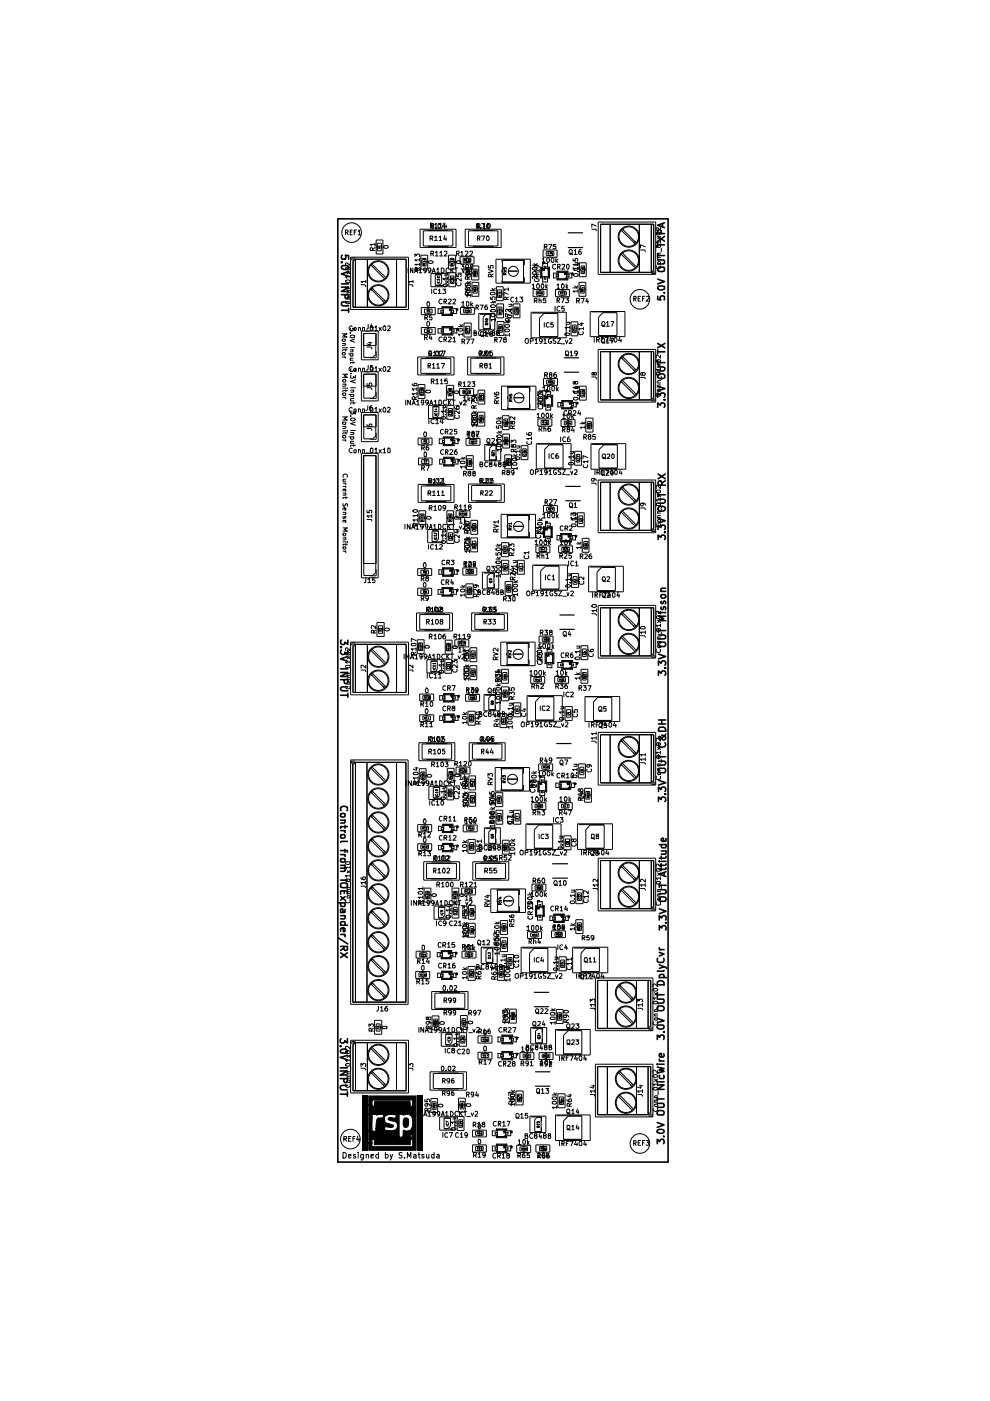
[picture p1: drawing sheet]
<svg xmlns="http://www.w3.org/2000/svg" width="210mm" height="297mm" viewBox="0 0 210 297" stroke-linecap="round" stroke-linejoin="round" font-family="sans-serif">
<g fill="none" stroke="#000" stroke-width=".34">
<path d="M71.6 46.4h70v200h-70zM72.4 55.6h.2M72.5 56.5l.2-.2h1l.2 .3a.82 .82 0 0 1-.7 .6 .82 .82 0 0 1-.8-.6zM72.6 54.1l-.2 .3 .2 .5h.6v-.8l.7 .1v.7M73.9 57.6l-1.5 .5 1.5 .5M139.4 59.2l1.5 .5-1.5 .5M139.4 55.1h1.2l.3 .2v.5l-.3 .2h-1.2M139.4 51.5v.8M139.4 53.8v.8M139.4 54.2h1.5M139.4 51.9h1.5M139.4 50.1l1.5 1"/>
<path d="M139.6 56.6h1.1l.2 .2v.6l-.4 .2-.9-.1-.2-.3zM140.2 49.5v-.6l-.2-.2-.5 .1-.1 .7h1.5M140.5 47.4v.7M140.9 47.2l-1.5 .6 1.5 .5M140.9 50.1l-1.5 1M72.4 60.9h1.5l-1.5 .9h1.5M72.4 62.5h1.5v.6l-.2 .2-.5-.1v-.7M72.4 60.2h1.5M72.4 65.8h1.5M73.9 64h-1.2l-.3 .3v.3l.3 .3h1.2M73.9 65.4v.8M139.4 62.8v.7l.7 .1-.1-.2v-.4a.59 .59 0 0 1 .9-.1l-.1 .7"/>
<path d="M139.4 77.8h1.2l.4 .3-.1 .4-.3 .2h-1.2M139.4 74.2v.8M139.4 76.5v.8M139.4 76.9h1.6M139.4 74.6h1.6M139.4 72.8l1.6 .9M139.5 60.7h1.3l.1 .5a.84 .84 0 0 1-1.5-.2zM139.5 79.5a.88 .88 0 0 1 1.5 .2l-.1 .4-.9 .2-.5-.2zM140.8 62.1h.1M141 72.8l-1.6 .9M139.4 86.4v-1l.6 .5 .1-.4a.6 .6 0 0 1 .9 .2l-.2 .7M139.4 84.2v-.9l.6 .5 .1-.4h.8l.1 .6-.2 .2"/>
<path d="M139.4 81.9l1.6 .5-1.6 .5M140.8 84.8h.2M139.5 114.4v-.9l.6 .5 .1-.5h.7l.2 .3v.4l-.2 .2M139.5 112.3v-1l.6 .5 .1-.4a.6 .6 0 0 1 .9 .2l-.2 .7M139.5 109.9l1.6 .5-1.6 .5M139.5 105.8h1.2l.4 .3v.3l-.4 .3h-1.2M139.5 104.5v.8M139.5 104.9h1.6M139.5 100.5l1.6 1M139.6 107.5l.4-.1 1 .1a.54 .54 0 0 1-.5 .9l-.8-.1-.2-.4zM140.3 102.9l-.1-.9-.4-.1-.3 .4v.6h1.6M140.9 112.9h.2"/>
<path d="M141.1 101.9l-.8 .5M141.1 100.5l-1.6 1M72.2 137.2h.2M72.4 135.7l-.2 .2v.4l.4 .4 .5-.1 .1-.5 .5 .6v-1M72.4 137.8l-.2 .2v.4l.4 .4 .5-.1 .1-.4 .5 .5v-1M73.7 139.2l-1.5 .5 1.5 .5M139.6 138.7l1.5 .5-1.5 .5M139.6 134.6h1.2l.3 .3v.3l-.3 .3h-1.2M139.6 129.9h.2M139.6 133.3v.8M139.6 133.7h1.5M139.7 136.3l.2-.2h1a.54 .54 0 0 1 0 1h-1a.52 .52 0 0 1-.2-.8z"/>
<path d="M140.1 129.9h1M140.1 125.4h1M140.2 128.7a.36 .36 0 0 0 .2 .6l.4-.7 .3 .3v.4M140.2 127.5l-.1 .3 .3 .2 .2-.2 .2-.4 .3 .1v.5M140.2 126.2l.8-.1 .1 .5-.3 .2h-.4l-.3-.2zM141.1 130.6h-1.5l1.1 .5-1.1 .5h1.5M141.1 124.7l-.9 .1-.1 .4 .2 .2M72.2 142.6h1.5l-1.5 .8h1.5M72.2 144.1h1.5v.8h-.6l-.1-.8M72.2 141.8h1.5M72.2 147.4h1.5M73.7 145.6h-1.1l-.4 .3v.3l.4 .3h1.1"/>
<path d="M73.7 147v.8M139.6 143.2v-1l.6 .5 .3-.5 .5 .1 .1 .3v.4l-.1 .2M139.6 141.1v-1l.6 .5v-.2l.3-.3 .5 .1 .1 .2-.1 .7M139.6 153.5h1.5M139.6 152.7h1.5M139.7 157.5a.67 .67 0 0 0 .1 .8 .67 .67 0 0 0 .9 0h.2a.53 .53 0 0 0 .1-.8M139.8 154.3l.9-.1a.67 .67 0 0 1 .4 .8h-1.5zM140.3 152.7v.8M141 141.6h.1M141.1 155.6v.3l-.7 .6a.51 .51 0 0 1-.8 0l.3-.4 .5 .6a.42 .42 0 0 0 .6 .1 .42 .42 0 0 0 0-.7l-.7-.2M72.2 172.6h1v.5l-.3 .1-.6-.1zM72.2 177.1l.7-.1 .3 .1v.4l-.7 .2-.3-.2z"/>
<path d="M72.2 173.9h1M72.2 176.1h1M72.3 171.9l-.1-.7a1.12 1.12 0 0 1 1.5 0l-.1 .7M72.9 176.1l.3 .1v.3M73.1 173.9l.1 .5-1 .1M73.2 175v.6M73.7 175.3h-1.5v.3M73.7 178.4h-1.3l-.2 .2M139.6 169.9v-.9l.6 .5 .1-.4h.7l.1 .2v.5l-.1 .1M139.6 167.8v-.9l.6 .5 .1-.4a.6 .6 0 0 1 .8 .1l-.1 .7M139.6 165.4l1.5 .5-1.5 .6M139.6 161.4h1.2l.3 .2v.4l-.3 .2h-1.2"/>
<path d="M139.6 160v.9M139.6 160.4h1.5M139.8 162.9h1.1a.54 .54 0 0 1 0 .9h-1.1l-.2-.3zM139.8 179.1h1.4M140.3 179.1l-.1 .4 .2 .2h.7v-.6M141 168.4h.1M141.1 177.8l.1 .4-.1 .2-.8-.1-.1-.4 .4-.2 .1 .7M71.7 191.4h1.5v.6l-.3 .2-.6-.1-.1-.7M71.8 198.9l1.9 1.3M72.2 180.3h1.5v.4M72.2 182.1h1v.5l-.3 .2-.6-.1zM72.2 187.5a.88 .88 0 0 1 1.5 .1v.4l-1 .2-.5-.2z"/>
<path d="M72.2 189.6v-.7h1.5v.7M72.2 181.2h1M72.2 183.5h1M72.2 186.6h1.5M72.2 190.1l1 .7M72.2 194.1h1M72.2 198.1h1M72.7 196.8l.1 .7 .4-.1v-.6h-.2h-.8v.6M72.9 181.2l.3 .1v.3M72.9 198.1l.3 .2v.3M73 184.1h.2v.6h-1M73 188.9v.5"/>
<path d="M73.1 183.5l.1 .5-1 .1M73.1 194.1l.1 .6-1 .1M73.2 192.8v.6l-.2 .1h-.8v-.7h.5l.1 .7M73.2 196.2l-.1-.7-.6-.1-.3 .2v.6h1.5M73.2 180.1v.6M73.2 190.1l-1 .7M139.8 197.2v-.9l.5 .5 .1-.4 .2-.1h.5v.9M139.8 195.1v-1l.5 .5v-.2a.6 .6 0 0 1 .8-.2v.9M139.8 192.7l1.4 .5-1.4 .5M139.8 190.3l.4-.1h.9l.1 .6-.1 .3h-1.1l-.2-.2zM139.8 188.6h1.2l.2 .3v.3l-.2 .3h-1.2M139.8 182.6h.1"/>
<path d="M139.8 187.3v.8M139.8 187.7h1.4M140.2 181.5v.6M140.2 183.1v.6M140.2 184v.6M140.2 182.6h1M140.2 180.4h1M140.8 185v.7M141.1 195.7h.1M141.1 180.4l.1 .4-.1 .3h-.9M141.2 184.8l-1.4 .5 1.4 .5M141.2 184l-.1 .3h-1.3"/>
<path d="M141.2 183.1l-.1 .4h-1.3M141.2 181.5l-.1 .4h-1.3M72.2 200.7h1.5v.6l-.5 .2-.3-.2v-.6M72.2 202l1.5 1M72.9 201l-.7 .5M73.7 202l-1.5 1M139.4 217.5l.2-.2h.9l.3 .5a.8 .8 0 0 1-.7 .4 .8 .8 0 0 1-.7-.4zM139.4 215.9l1.4 .5-1.4 .4M139.4 213.5a.9 .9 0 0 1 1.4 .2l-.2 .5-.8 .1-.4-.2zM139.4 211.8h1.3l.1 .3-.1 .5-.2 .1h-1.1M139.4 208.2a.81 .81 0 0 1 .9-.3 .81 .81 0 0 1 .5 .9h-1.4zM139.4 210.5v.8"/>
<path d="M139.4 210.9h1.4M139.4 203.2v.6l.3 .2h.9l.2-.4-.1-.4M139.8 204.6l1.3 .5 .2 .2M139.8 201.9l1 .4-1 .4M139.8 200.9l.1 .4h.2M139.8 207.3h1.5M139.8 201.3h1M139.9 207.3l-.1-.5 .3-.2 .6 .1v.6M140.7 218.8h.1M140.8 205.7l-.1 .2h-1.3M140.8 205l-1 .3M72.1 221.8h.2"/>
<path d="M72.1 227.1h1.6l-1.6 .8h1.6M72.1 228.7h1.6v.5l-.3 .3-.4-.1-.1-.7M72.1 226.4h1.6M72.1 232h1.6M72.2 222.7a.87 .87 0 0 1 1.5 .2l-.3 .4h-.9l-.4-.4zM72.3 220.2l-.2 .7a.6 .6 0 0 0 .9 .2l.1-.5 .6 .5v-.9M73.7 223.8l-1.6 .4 1.6 .5M73.7 230.1h-1.2l-.4 .4 .1 .4 .3 .2h1.2M73.7 231.5v.9M139.4 239.6l.5-.2a.81 .81 0 0 1 .9 .4v.1a1.04 1.04 0 0 1-1.4 .2zM139.4 238l1.4 .5-1.4 .5M139.4 235.6l.4-.1h.8l.2 .6-.2 .3h-1.1l-.1-.2z"/>
<path d="M139.4 233.9h1.1l.3 .3v.3l-.3 .3h-1.1M139.4 230h1.4l-1.4 1h1.4M139.4 229.4h.1M139.4 226.2l1.4 .4-1 .2 1 .4-1.4 .3M139.4 225.6h.1M139.4 220.4v-.9l.5 .5v-.3a.6 .6 0 0 1 .8-.2v.9M139.4 232.6v.8M139.4 233h1.4M139.8 224.5l.3 .5M139.8 229.4h1M139.8 225.6h1M139.8 225h1"/>
<path d="M139.9 228l-.1 .4 .2 .3h.7v-.7M140.7 223.4l.1 .5-.2 .2-.7-.1v-.6h.3l.1 .7M139.4 242.5v-.9l.5 .5 .1-.4 .2-.1h.5v.9M140.7 241h.1"/>
</g>
<g fill="none" stroke="#000" stroke-width=".21">
<path d="M73.2 49.3l.5-.1 .1-.3-.1-.1h-.5v1M73.3 59.4h.6l.4 .1a.53 .53 0 0 1-.5 .4 .53 .53 0 0 1-.6-.3zM73.3 56.7l.6-.1 .4 .2a.53 .53 0 0 1-.5 .4 .53 .53 0 0 1-.6-.3zM73.5 49.3l.3 .5M73.6 57.6l.7 .5M74.3 58.7h-1.1l.4 .3M74.3 55.7v.6l-.7-.6-.4 .2 .1 .4M74.3 58.4v.6M74.3 49.2h.3M74.3 57.6l-.7 .5M74.3 54.5h12.3v11.1h-12.3zM74.7 48.8h-.4v1h.4"/>
<path d="M74.8 54.9h11.3v10.3h-11.3zM74.8 55.5l.6-.6v10.3M75.1 49.2h.3M75.4 54.7h-.8v.5M75.6 48.8h-.5v1M75.9 49l.3-.2v1M75.9 49.8h.6M77.6 59.7h-1.1l.3 .2M77.6 59.4v.5M77.9 54.9v10.3M78.5 56.1l2.9 2.9M78.8 55.9l.1 .1"/>
<path d="M78.9 56l2.8 2.8M79 53.1v-.4l-.2-.2-.3 .1v.5h1M79.5 51.8h-1l.2 .4M79.5 52.5l-.5 .3M79.5 51.6v.6M79.8 50.9h1.4v2.9h-1.4zM79.9 52.1v.5M80 51.6h.9v1.6h-.9zM80.5 52.7v-.2h-.2v.2h.3M80.6 52.2h-.3l.1 .1M80.6 52.1v.2M80.6 52.5l-.1 .1"/>
<path d="M80.9 52.1v.5M81.4 52.2l.1-.1h.6l.2 .1a.47 .47 0 0 1-.5 .5 .47 .47 0 0 1-.4-.5zM81.4 59.1l.1 .1M81.7 58.8l.1 .1M84.1 54.9v10.3M86.5 56.8v1M87.5 56.8v1l-.5-1v1M87.5 59.7h-.9l.3 .2M87.5 59.4v.5M87.9 57.8l.3-1 .4 1M88 54.4v-.6l.3 .4 .1-.3 .4-.1 .2 .2-.1 .4M88.1 57.6h.4"/>
<path d="M88.5 57.3v-.5l-.4-.1-.1 .6h1M88.9 57.1l.3-.3v1M88.9 57.8h.5M89 56h-1l.2 .3M89 55.1h-1l.2 .3M89 54.8v.6M89 55.8v.5M89 56.7l-.5 .4M89.1 48.6h7.6v3.9h-7.6zM89.2 54.1h1.5v3h-1.5zM89.4 55.4v.4M89.5 54.8h.8v1.6h-.8z"/>
<path d="M89.7 48.9h6.3v3.3h-6.3zM89.8 55.2v-.3l.2 .2v-.2h.1v.3M90 56.3v-.2h-.2v.2h.3M90.1 55.8h-.3l.1 .1M90.1 55.4h-.3l.1 .2M90.1 55.3v.3M90.1 55.7v.2M90.1 56.1l-.1 .1M90.4 57.2l-.2 .3-.4-.1v-.5h.5a.73 .73 0 0 1-.1 .9h-.3M90.5 55.4v.4M90.7 52.2h4.4M90.7 48.9h4.4"/>
<path d="M90.8 55.5a.63 .63 0 0 1 1.1 .1 .54 .54 0 0 1-.6 .3 .54 .54 0 0 1-.5-.4zM91.2 50.5h.4l.2-.1-.1-.4h-.5v1M91.3 47.8h.4l.2-.3-.6-.2v1M91.4 57.2l-.2 .3h-.3l-.1-.3v-.3l.4-.1 .2 .3-.2 .7h-.4M91.4 53.8h.5v-.5h-.5v1M91.4 58h3.2v2.8h-3.2zM91.4 50.5l.4 .5M91.5 47.4h.4v.2v.6l-.1 .2-.4-.2zM91.5 47.8l.4 .5M91.6 57.8l.3-1 .4 1M91.6 53.8l.3 .5M91.7 57.6h.5"/>
<path d="M92.1 50.3l.4-.3v1M92.1 51h.6M92.2 47.7l.3-.4v1M92.2 48.3h.6M92.3 53.5l.3-.2v1M92.3 58.3h1.3v1.7l-.5 .5h-.8zM92.3 54.3h.6M92.5 48.3v.1M92.6 57.1l.3-.3v1M92.6 57.8h.5M92.8 59.6v.3h.4v-.3M92.8 59v-.3l.1 .2v-.2h.3v.3"/>
<path d="M93 47.4h.3l.1 .2v.6l-.2 .2-.3-.2zM93.1 50.3l.3-.3v1M93.1 47.7l.4-.4v1M93.1 51h.5M93.1 48.3h.6M93.2 59.3h-.4v.2M93.2 59.1v.4M93.2 53.5l.4-.2v1M93.2 54.3h.6M93.6 56.8l.5 .3v.5l-.1 .2h-.4zM94.1 47.3l-.3 .8h.6M94.2 53.3h.5v.4l-.6 .6h.6"/>
<path d="M94.2 47.8v.6M94.2 57.9h.7M94.3 50l-.2 .7h.6M94.3 47.3l-.2 .7h.6M94.6 47.7v.6M94.6 50.4v.6M94.8 59.8h.1M94.8 57.9v.4h-.6M94.9 59.1h-1l.3 .3M94.9 58.8v.6M95.1 54.1h1.5v3h-1.5zM95.2 56.9l-.3-.1-.3 .3v.5l.1 .2 .5-.1"/>
<path d="M95.2 57.8h1.4v3h-1.4zM95.3 55.4v.4M95.3 59.2v.2M95.4 54.8h.9v1.6h-.9zM95.5 58.5h.8v1.6h-.8zM95.6 56.8v1M95.7 59.6l.2 .3 .2-.2v-.1M95.7 58.9v.2l.4-.2v.2M95.8 57.2l.4 .6M95.9 56.3v-.2h-.2l-.1 .2h.5M96.1 55.8h-.5l.2 .1M96.1 55.4h-.5l.2 .2"/>
<path d="M96.1 54.9v.3l-.3-.3-.2 .1 .1 .2M96.1 56.1l-.2 .1M96.1 55.3v.3M96.1 55.7v.2M96.1 59.2v.3l-.2-.3h-.2v.3M96.2 56.8l-.6 .6M96.4 55.4v.4M96.4 59.2v.2M96.4 56.8h.6M96.7 55.5a.54 .54 0 0 1 .6-.2 .54 .54 0 0 1 .4 .4 .63 .63 0 0 1-1-.2zM96.7 56.8v1M96.8 58.1v.5l.5 .1-.2-.4 .2-.2h.4v.6"/>
<path d="M96.8 53.8h.4l.2-.4-.2-.1h-.4v1M96.9 59.9l-.1 .5 .4 .2 .6-.3-.1-.4M97 53.8l.4 .5M97.1 57.9h.8M97.5 54.4h3v1.6h-3zM97.7 53.5l.3-.2v1M97.7 54.3h.6M97.8 56h.6l-.4 .5h.3l.1 .1-.1 .5-.5-.1M97.8 59v.6l-.8-.6-.2 .1 .1 .5M98 57.1l.2 .7 .3-.7M98.2 54.8h1.6v.8h-1.6zM98.4 55.2h.3l-.1-.2h-.2v.4"/>
<path d="M98.5 55.2l.2 .2M98.6 57.7v.3l.3 .3h.7l.1-.4-.2-.2h-.4v.5l.1 .1M98.6 53.3h.5l.1 .1-.6 .9h.6M98.6 48.6h7.7v3.9h-7.7zM98.8 55.2l.1-.2v.4M98.8 55.4h.2M98.8 56.9l.4-.1 .2 .3-.6 .7h.6M98.8 58.1v.4l.4 .1-.1-.4 .2-.2 .4 .1v.5M98.8 57.6h.9M98.8 55.7h.5M98.8 54.7h.5M99 56l.3 .3-.1 .8h-.3l-.2-.4z"/>
<path d="M99.1 56.9l.1-.2 .5 .2-.2 .4-.4-.2v-.3l-.3-.1-.2 .2 .2 .4 .3-.2M99.1 57.2l.4 .4M99.1 59.2v-.4l-.4-.1-.1 .5h1.1M99.1 59.7l.4 .3M99.2 55.1h.2l-.2 .3h.2M99.3 48.9h6.3v3.3h-6.3zM99.5 55.1h.3l-.3 .3h.3M99.7 53.3h.4l.1 .4-.6 .6h.6M99.7 58.7l-.6 .3M99.7 57.2l-.3 .3M99.8 56.1l.3-.1 .1 .3v.8h-.4l-.1-.2zM99.8 59.7l-.4 .2"/>
<path d="M100 56.4h1.5v3h-1.5zM100.1 59.9h1.4v2.9h-1.4zM100.2 57.7v.5M100.2 52.2h4.4M100.2 48.9h4.4M100.3 57.1h.9v1.6h-.9zM100.5 57.9l.1 .1h.4l-.1-.2-.2 .1 .1 .1M100.7 57.5l.3-.1-.1 .3-.2-.3-.2 .1 .1 .2 .1-.1M100.8 58.5v-.3l-.3 .1v.2h.5M101 58.2l-.2 .1M101.1 47.4h.3l.1 .2v.6l-.2 .2-.3-.2zM101.3 50.5h.5v-.4l-.5-.1v1"/>
<path d="M101.3 48h.3l.2-.2-.2-.4h-.3v1M101.3 57.7v.5M101.5 50.5l.3 .5M101.5 48l.3 .4M101.9 48.3v.1M102.1 50h.7l-.4 1M102.1 47.4h.7l-.4 1M102.4 47.7l.3-.3v1M102.4 48.4h.6M103.2 50.1l.1-.1a.47 .47 0 0 1 .4 .5 .47 .47 0 0 1-.4 .5l-.2-.4zM103.4 47.4a.53 .53 0 0 1 .3 .6 .53 .53 0 0 1-.4 .4l-.2-.6zM103.5 47.4a.52 .52 0 0 1 .5 .4 .52 .52 0 0 1-.4 .6l-.2-.2z"/>
<path d="M103.5 57.1l1.1 .4-1.1 .3M103.5 56.3v.5h.6v-.5l.5 .1-.1 .4M104.1 58.7v-.5l-.3-.1-.3 .2v.4h1.1M104.6 58.1l-.5 .3M105.2 54.9h7.2v5.1h-7.2zM106.4 55.5v-.4h4.8v1.1M106.4 57.2v.5M106.5 55.2h4.5v4.6h-4.5zM106.8 57.2l.6 .3-.6 .2M106.8 56.7v.4h.2l-.1-.3 .4-.1v.4M107 58.3v-.4l-.2-.1v.5h.6M107.4 57.8l-.4 .3"/>
<path d="M107.8 57.5h1.9M111.2 58.8v1.1h-4.8v-.4M112.9 57.8a.56 .56 0 0 1 .5-.3 .56 .56 0 0 1 .5 .4l-.2 .3h-.7zM112.9 56.2h1M112.9 56.7a.58 .58 0 0 1 1 .3 .58 .58 0 0 1-1-.1zM113.2 55.9l.4 .3M113.4 59.1l-.1 .3 .2 .3h.5l.3-.3-.1-.3M113.7 56.2l.2 .1v.4l-.4 .1-.2-.2 .1-.4h.6l.3 .3v.2M113.8 58.7v-.5l-.3-.1-.2 .6h1M113.9 58.6v.6l-.6-.6h-.4v.5M113.9 55.9l-.4 .2M114.3 57.4h-1l.3 .3"/>
<path d="M114.3 57.1v.6M114.3 58.1l-.5 .3M114.9 56.9h1.3v1.8h-1.3zM115 54.9l.2-.3v1M115 56.8h-.2v2h.2M115 55.6h.6M115.1 55.9h1v.7h.4v2.3h-.4v.9h-1v-.9h-.5v-2.3h.5zM115.1 57.1h.1M115.1 55.7h.1M115.1 56.9v.5M115.1 55.5v.5M115.1 53h3v1.5h-3z"/>
<path d="M115.2 56.9l-.3 .3M115.4 52.3l.6-.1-.1-.4h-.5v.9M115.4 56.9v-.4h.3v.4M115.4 58.7v.5h.3v-.5M115.5 57.1h-.3l.3 .2M115.5 55.5l-.3 .2 .3 .2M115.7 52.3l.3 .4M115.8 53.3h1.6v.9h-1.6zM115.9 56.9l.3 .3M116.2 54.6a.53 .53 0 0 1 .3 .6 .53 .53 0 0 1-.4 .4l-.2-.6zM116.2 56.8h.1v2h-.1M116.2 53.8h.2l-.1-.2-.1 .4"/>
<path d="M116.3 53.8l.1 .2M116.3 51.8h.7l-.5 .9M116.4 53.3h.4M116.4 54.3h.4M116.5 53.6h.3l-.2 .4M117.1 54.6l.3 .3v.6l-.1 .1a.54 .54 0 0 1-.5-.4 .54 .54 0 0 1 .3-.6zM117.1 53.6h-.1v.2l.1-.1v.3h-.1M117.3 57.9h.8v-.4h2.3v.4h.8v1h-.8v.5h-2.3v-.5h-.8zM117.8 56.1l-.5-.1-.1 .3v.5l.3 .3 .3-.2M117.9 51.8h-.6v.4h.6v.5h-.6M117.9 54.6v1M117.9 55.3l.4 .3"/>
<path d="M118.2 56.6h.4l.2-.2-.1-.4h-.5v1.1M118.3 57.8v-.1h1.9v.1M118.3 58.9v.3h1.9v-.3M118.3 54.9l-.4 .5M118.4 57.7h1.7v1.4h-1.7zM118.4 58.2h-.5v.4h.5M118.4 56.6l.4 .5M119.1 56.1h.6v.4l-.6 .6h.6M119.6 58h.5M119.7 58.3l.2-.2 .2 .2M119.8 57.7l.3 .4M119.9 57.8v.3"/>
<path d="M120.1 58.2h.5v.4h-.5M120.1 58.8l-.3 .3M120.2 56h.4v.2v.6l-.1 .3-.4-.3zM120.7 53.1l.2-.2 .4 .2v.7l-.4 .1a.6 .6 0 0 1-.2-.8zM120.9 53.7l.5 .3M121.1 58h.5M121.2 58.3l.1-.2 .2 .2M121.3 57.8v.3M121.5 54.9v.4l.5 .1-.1-.5 .4-.1 .2 .2-.1 .4M121.6 58.3l.7-.3 .3 .2v.3l-.8 .1zM121.6 56.7l-.1 .3 .3 .3h.5l.2-.3-.1-.3M121.8 53.2l.2-.3v1"/>
<path d="M121.8 53.9h.5M121.9 55.7h.7M122.5 57.6h.1M122.5 55.7l.1 .4-.7 .1M122.5 56h-1l.3 .3M122.5 55.8v.5M122.6 56.9h-1l.3 .2M122.6 56.6v.5M122.8 59.9h1.4v2.9h-1.4zM122.9 55.7h1.4v3h-1.4zM123.1 57v.3M123.2 52.9h-.3a.7 .7 0 0 0 0 1h.2l.2-.4-.1-.2h-.4l-.1 .2"/>
<path d="M123.2 56.4h.8v1.6h-.8zM123.4 56.7v.2h.2v-.2l.2 .1-.1 .1M123.5 57.4v.3h.2v-.3M123.8 57.2h-.4l.1 .1M123.8 57.1v.2M124.1 57v.3M125.5 48.6h.8l.1 .3M126.4 47.9l-.9-.4v.7M126.8 47.1h12.2v11.1h-12.2zM127.3 47.5h11.3v10.2h-11.3zM127.3 47.6h11.3M129.4 47.5v10.2"/>
<path d="M131.6 48.7l.4 .4M131.6 53.8h.1M131.7 53.9l2.8 2.7M131.7 48.9l2.8 2.7M131.9 48.4l.3 .5M131.9 53.5l.1 .1M132 53.7l2.9 2.9M132 48.6l2.8 2.8M134.3 51.3l.3 .4M134.5 51.1l.4 .4M134.5 56.7l.1 .1M135.6 47.5v10.2"/>
<path d="M135.8 53h.9l.1 .3M136.8 52.3l-1-.4v.7M138.1 47.5v10.2l.5-.5M138.9 57.5v.5h-.8M139.1 52.1a.52 .52 0 0 1 .6-.2 .52 .52 0 0 1 .3 .4l-.1 .2h-.6zM139.1 49.4a.52 .52 0 0 1 .6-.2 .52 .52 0 0 1 .3 .4l-.1 .2h-.6zM139.2 56.4l-.1 .4 .4 .2 .5-.2v-.4M139.4 55.5h.6v.4l-.5 .1zM139.4 55h.6M139.4 54.1h.6M139.4 50.1l.6 .5M140 54.6h-.6l.1 .4"/>
<path d="M140 53.7h-.5v.4M140 51.3h-.9l.3 .3M140 48.3v.6l-.6-.6h-.3l.1 .6M140 51v.6M140 50.1l-.6 .5M140.2 52.7v.7M72.6 70.8h1l-.8 .3 .8 .4h-1M72.6 72.8h.6M72.6 75.7h.6M72.6 73.7h.6M72.6 79.3h1.1l-.7 .4 .7 .3h-1.1M72.6 71.9h.6v.3l-.1 .2h-.4l-.1-.2z"/>
<path d="M72.6 74.8h.6v.4l-.5 .1-.1-.3zM73.1 75.7l.1 .2M73.2 72.8v.4h-.6M73.2 74.1v.3M73.3 63.8a.52 .52 0 0 0 .3 .6 .52 .52 0 0 0 .7-.1l-.1-.5M73.5 73.7h.1M73.6 74.2h-.9l-.1 .2M73.6 62.5h.7M73.6 61.6h.7M73.7 62.9h.5l.1 .4-.6 .1zM73.9 75h.9v.4h-.5v-.4M74.3 62.1h-.6v.4"/>
<path d="M74.3 61.1h-.6l-.1 .2 .1 .3M74.3 70.6h.1M74.3 71.2a.52 .52 0 0 1 .5-.2 .52 .52 0 0 1 .4 .5 .52 .52 0 0 1-.6 .1 .52 .52 0 0 1-.3-.4zM74.3 73.7h.9M74.3 74.2h.5M74.3 76.4h.5M74.3 79.2h.1M74.3 69.6v.5l.4 .1 .1-.2v-.4l.4 .1v.4M74.4 78.1v.6h.4l.1-.3 .5 .3v-.6M74.4 79.6v.6h.4l.1-.4 .5 .4v-.6M74.7 77.8l-.4-.1-.3 .4 .3 .6h.4M74.7 69.2l-.4-.1-.3 .4 .3 .6 .4-.1"/>
<path d="M74.8 74.2v.4h-.5M74.8 75.9h-.5v.5M74.8 76.7v.3M74.8 65.1h11.3M75 78.2l.3-.1h.2l-.1 .6h-.3zM75 69.6l.3-.2 .2 .1v.5h-.4zM75.2 71.9l-.9 .3 .9 .4M75.2 76.9h-.9v.1M76 78.1h.3l.2 .1v.5M76 69.5l.3-.1 .2 .2v.5M76 69.4v.7M76 78.1v.6"/>
<path d="M76.5 60.4h.7l.4 .4M76.6 78.8h3.6v6.2h-3.6zM76.6 70.2h3.6v6.1h-3.6zM76.9 78.1h.4v.6M76.9 69.5h.4v.6M76.9 69.4v.7M76.9 78.1v.6M77 70.7h2.8v2.5h-2.8zM77 79.3h2.8v2.6h-2.8zM77.1 70.7v5.1h1.9l.7-.6v-4.5M77.1 79.3v5.1h1.9l.7-.6v-4.5M77.8 73.6h.8l.2 .1v.3"/>
<path d="M78.1 68.7v.9l-.4 .2M78.1 77.5v.6l-.5 .4M78.1 72.6h.7M78.5 72.6v.6l-.7-.3M78.5 61.2l.4 .4M78.6 77.8l.2-.1 .3 .3v.6l-.2 .1h-.3zM78.6 69.2l.2-.1 .3 .2v.6l-.3 .2a.58 .58 0 0 1-.2-.9zM78.7 61.3l2.7 2.8M78.7 68.7l-.2 .7h.7M78.8 61l.4 .4M78.9 61.1l2.8 2.7M79 77.5h-.4l-.1 .4 .4-.1 .2 .2-.1 .4-.3 .1-.2-.2"/>
<path d="M79 69.1v.7M79.5 78.1l.3-.4v1M79.5 69.4l.3-.3v1M79.5 78.7h.5M79.5 70.1h.5M79.8 74.5v1.4h-1.4M80.3 78.1l.6 .6M80.3 69.4l.6 .7M80.9 78.1l-.6 .6M80.9 69.4l-.6 .7M81.2 63.8l.3 .5M81.4 77.7l.4 .3v.6l-.2 .1h-.2l-.2-.3z"/>
<path d="M81.4 69.1l.4 .2v.6l-.4 .2a.6 .6 0 0 1 0-1zM81.4 63.6l.4 .4M82.2 77.8h.5v.3l-.6 .6h.6M82.2 69.2h.5v.3l-.6 .6h.6M86.6 60.4h.7l.2 .1v.3M88.6 75.7h7.7v3.8h-7.7zM89.2 76h6.4v3.2h-6.4zM89.3 65.2h3v1.5h-3zM89.3 69.4h3v1.5h-3zM90 71.5h.5l.1-.4-.6-.1v1.1M90 65.5h1.6v.9h-1.6zM90 69.8h1.6v.7h-1.6z"/>
<path d="M90.1 67.4l.5-.1v-.4l-.5-.1v1M90.3 79.3h4.3M90.3 71.5l.3 .6M90.3 75.9h4.3M90.3 67.4l.4 .4M90.5 68.3l.3-.1a.58 .58 0 0 1 0 1l-.3-.2zM90.5 70.7h.5M90.5 69.6h.5M90.6 70.1h.1v-.1h-.1v.4M90.6 66l.2-.1-.1-.2h-.1v.5M90.6 65.4h.4M90.6 66.5h.4"/>
<path d="M90.6 70.1l.1 .3M90.6 66l.2 .2M90.7 64a.47 .47 0 0 1 .4 .5 .47 .47 0 0 1-.4 .4l-.2-.3zM90.8 77.6h.4l.1-.5-.5-.1v1.1M90.9 74.9h.5v-.4l-.5-.1v1M90.9 77.6l.4 .5M91 70l-.1 .2h.2M91 74.5l.2-.1a.55 .55 0 0 1 .3 .5 .55 .55 0 0 1-.3 .5l-.3-.4zM91.1 70.1v.3M91.1 65.7h-.1v.3l.1-.1v.3h-.1M91.2 71l-.2 .7h.6M91.2 74.9l.3 .5"/>
<path d="M91.4 71.4v.7M91.5 66.8h-.4l-.1 .5 .4-.1 .2 .2-.1 .4-.5-.1M91.5 61.3v.9M91.7 77.3l.2-.3v1.1M91.7 78.1h.6M91.9 75.4h.6M91.9 74.8l.3-.4v1M92.3 60.5h1.8M92.5 74.5l.1-.1a.55 .55 0 0 1 .4 .5 .55 .55 0 0 1-.4 .5l-.2-.4zM92.5 61.4l-.4-.1-.2 .4 .2 .5 .4-.1M92.6 77.3l.3-.3v1.1M92.6 78.1h.6"/>
<path d="M92.8 60.2h.4M92.9 74.8l.2-.4v1M92.9 69.7h.8v-.4h2.3v.4h.9v.9h-.9v.4h-2.3v-.4h-.8zM92.9 65.4h.8v-.4h2.2v.4h.9v1.1h-.9v.4h-2.2v-.4h-.8zM92.9 75.4h.6M93 61.6l.2-.3v.9M93 62.2h.6M93.3 74.5l.4-.1 .2 .2-.6 .8h.6M93.6 77h.6l-.4 1.1M93.7 71.5a.5 .5 0 0 0-.6 .2 .5 .5 0 0 0 0 .6l.3 .2 .3-.1M93.7 63.5a.47 .47 0 0 0-.7 .4 .47 .47 0 0 0 .7 .4M93.7 74.4h.7l-.4 1"/>
<path d="M93.8 65.4v-.2h2v.2M93.8 66.5v.2h2v-.2M93.9 61.3h.6l-.4 .3 .4 .2-.1 .4-.5-.1M93.9 69.6v-.3h1.9v.3M93.9 70.7v.2h1.9v-.2M94 60.3a.58 .58 0 0 1 .9 .2 .58 .58 0 0 1-1 0zM94 69.5h1.8v1.3h-1.8zM94 69.9h-.4v.5h.4M94 65.3h1.7v1.3h-1.7zM94 65.8h-.5v.4h.5M94.1 72h.5l.1-.5h-.6v1M94.1 63.9h.5l.1-.4-.6-.1v1"/>
<path d="M94.3 72l.4 .5M94.3 63.9l.4 .5M95.1 71.5h.5l.1 .2-.7 .8h.7M95.1 63.5l.3-.1 .3 .3-.7 .7h.7M95.2 69.7l.3 .1 .3-.1M95.2 65.5h.5M95.3 70l.2-.2 .2 .2M95.3 65.9l.1-.3 .2 .3M95.4 69.5l.4 .3M95.4 65.3l.3 .3M95.4 65.4v.2M95.5 69.6v.2"/>
<path d="M95.7 65.8h.5v.4h-.5M95.7 66.3l-.3 .3M95.8 69.9h.5v.5h-.5M95.8 70.4l-.4 .4M96 71.7l.4-.2v1M96 63.5l.4-.1 .2 .2-.6 .8h.6M96 72.5h.6M96.7 69.7l.2 .1 .3-.1M96.7 65.5h.4M96.8 70l.1-.2 .2 .2M96.8 65.9l.1-.3 .1 .3M96.9 65.4v.2"/>
<path d="M96.9 69.6v.2M97.2 69.8l.8-.1 .1 .1v.3l-.7 .1-.2-.1zM97.2 69.3h.9M97.5 68.8l.4 .5M97.6 65.2h3v1.4h-3zM97.9 64.2l.3-.3v1M97.9 64.9h.6M98 72.4h.5l.1-.3-.6-.2v1M98.1 70.9h-.9l.3 .3M98.1 70.6v.6M98.1 68.8l-.3 .3M98.2 72.4l.4 .5"/>
<path d="M98.3 65.4h1.6v.9h-1.6zM98.4 68.5h1.5v3h-1.5zM98.6 65.9h.2v-.2h-.2v.4M98.6 61v.3a.7 .7 0 0 0 1.1 .1l-.1-.4h-.4h-.1v.5l.1 .1M98.6 69.8v.5M98.7 65.9l.1 .2M98.7 69.2h.9v1.6h-.9zM98.8 61.6l.8-.1 .2 .3-.2 .2h-.6l-.2-.1zM98.8 60.6a.63 .63 0 0 1 1 .2l-.2 .2h-.6zM98.8 66.4h.5M98.8 60h1M98.8 65.4h.5"/>
<path d="M98.9 71.9h.7l-.5 1M99 65.7h.3l-.2 .4M99.1 63.9l.3 .2v.7l-.3 .1-.2-.1v-.7zM99.1 60l.1 .1v.4l-.1 .1-.5-.1v-.3a.7 .7 0 0 1 1.1 .1v.2M99.1 62.5v-.4l-.4-.1-.1 .5h1.1M99.1 75.7h7.7v3.8h-7.7zM99.2 70.6v-.3h-.2l-.1 .3h.5M99.4 70.1l-.5-.2v.2M99.4 69.7l-.5-.1v.2M99.4 70.3l-.2 .1M99.6 65.7l-.2 .2v.2h.2v-.2h-.2M99.7 69.8v.5"/>
<path d="M99.7 62l-.6 .2M99.8 62.7h-1l.3 .3M99.8 71.9h.7l-.4 1M99.8 75.9h6.4v3.3h-6.4zM99.8 62.4v.6M99.8 63.9v1M99.9 64.5l.3 .4M100.2 61v.6M100.2 64.3l-.4 .3M100.3 60.5h.9v1.6h-.9zM100.5 70.6h.3l.2-.2-.2-.3h-.3v1h.4l.2-.3-.3-.2M100.6 61.3v.1h.4v-.1h-.2v.1"/>
<path d="M100.8 61.8v-.2h-.2v.2h.4M100.8 60.8v.3h-.2v-.3h.3l.1 .3M100.8 75.9h4.4M100.8 79.2h4.4M100.9 65.2l.5-.1v-.3l-.5-.1v.9M101 61.6l-.2 .2M101.1 65.2l.3 .4M101.3 61v.6M101.5 66.5h3.4v3.4h-3.4zM101.6 74.5l.1-.1a.52 .52 0 0 1 .4 .5 .52 .52 0 0 1-.3 .5l-.3-.4zM101.8 77.6h.4l.2-.2-.1-.4h-.5v1.1M101.8 64.7h.6l-.4 .9"/>
<path d="M101.8 74.9h.4l.1-.4-.5-.1v1M101.8 66.6h2.2v1M101.9 70.4h.6v.8l-.5 .1a.64 .64 0 0 1-.1-.9zM101.9 74.9l.4 .5M102 70.3v-.1a.52 .52 0 0 0-.6 .3 .52 .52 0 0 0 .2 .6l.4-.1M102 77.6l.4 .5M102.1 71.1l.5 .4M102.5 75.3v.1M102.6 70.5l-.2-.2 .2-.2 .4 .1v.3h-.4l-.2 .2 .1 .4h.5v-.3l-.2-.3M102.9 74.8h-.2v-.3h.5l.1 .2-.2 .1-.4 .1 .1 .5h.3l.2-.1-.3-.5M102.9 68.6l.4-.1 .1 .3-.4 .1zM103 77.5l-.3-.3 .2-.2h.3l.1 .4-.6 .2 .3 .5 .3-.2v-.3l-.2-.1"/>
<path d="M103 70.6l.2-.2v.9M103 71.3h.5M103 66.6l-.6 .6v2.5h1.5v-3.1M103.1 74.4a.52 .52 0 0 1 .5 .5 .52 .52 0 0 1-.4 .5l-.2-.2v-.6zM103.2 67.7l.2-.1v.3h-.2v-.3l-.3 .1 .1 .2 .2-.1M103.3 64.7h-.3l-.2 .4 .1 .5h.4l.1-.4-.2-.2-.4 .2M103.4 68.2h-.5l.2 .2M103.4 68v.4M103.5 68.5l-.2 .3M103.6 70.1l-.2 .7h.6M103.6 74.8l.3-.4v1M103.6 75.4h.6"/>
<path d="M103.7 77.3l.3-.3v1.1M103.7 78.1h.5M103.9 70.4v.7M104 63v.4l.4 .1-.1-.4 .3-.2 .3 .1v.5M104 62.1l.7-.1 .3 .3-.3 .2h-.6l-.1-.1zM104 61.6h1M104 68.8v1h-1.6M104.1 66.7l.1-.2h.6l.3 .3a.53 .53 0 0 1-.6 .3 .53 .53 0 0 1-.4-.4zM104.1 65.7l.7-.1 .3 .4-.3 .1h-.6l-.1-.1zM104.1 64.8a.63 .63 0 0 1 1 .1l-.3 .3h-.6zM104.1 70.8l-.2-.1v-.3h.5v.3l-.5 .2 .1 .4h.4l.1-.3-.3-.2M104.1 64.2h1"/>
<path d="M104.3 61.1l.3 .5M104.4 74.4h-.4l-.1 .4h.4l.2 .2-.1 .4h-.3l-.2-.1M104.4 63.8l.3 .4M104.6 70.5l-.3-.1 .3-.3h.1l.2 .3a.47 .47 0 0 0-.5 .2 .47 .47 0 0 0 0 .5l.5-.1v-.3l-.2-.2M104.9 72.1h.4l.1-.5-.5-.1v1.1M105 61.1l-.4 .4M105.1 67.7h-1l.2 .4M105.1 67.5v.6M105.1 63.8l-.5 .3M105.1 72.1l.3 .5M105.2 60.8h1.5v3h-1.5zM105.3 70.6l.5-.1-.1-.4h-.4v1h.5l.1-.3-.2-.2"/>
<path d="M105.3 64.4h1.5v3h-1.5zM105.4 62.1v.5M105.4 68.2h1.4v2.9h-1.4zM105.5 61.5h.8v1.6h-.8zM105.5 65.7v.5M105.6 65.1h.8v1.6h-.8zM105.6 69.4v.4M105.7 71.5h.7l-.4 1.1M105.7 68.8h.8v1.6h-.8zM106 62.9v-.3h-.2v.3h.3M106 69.2v.2h.1v-.2l.3 .1-.3 .1v-.2zM106 66.5v-.2h-.1v.2h.3"/>
<path d="M106.1 62.4l-.3-.2v.2M106.1 61.9h-.3l.1 .2M106.1 70.1v-.1h-.1v.1h.4M106.1 62.6l-.1 .2M106.1 61.8v.3M106.2 66l-.3-.2v.3M106.2 65.5v.2l-.3-.2v.2M106.2 66.3h-.2M106.4 69.7l-.4-.1v.2M106.4 70l-.3 .1M106.4 62.1v.5M106.5 65.7v.5"/>
<path d="M106.7 69.4v.4M106.9 72l-.1-.2v-.2l.4-.1 .2 .3-.1 .2-.5 .1v.5h.5l.1-.4-.2-.2M107 68.4h1M107.1 69.8a.58 .58 0 0 1 .9 .3 .56 .56 0 0 1-.5 .3 .56 .56 0 0 1-.5-.4zM107.1 68.9l.8-.1 .1 .3a.55 .55 0 0 1-.5 .3 .55 .55 0 0 1-.5-.3zM107.4 63.5l-.1-.5h-.4l-.1 .5h1M107.4 68l.3 .4M107.6 66.9l.8-.1 .1 .3-.1 .2h-.7l-.2-.2zM107.8 62.4l-1-.4v.7M107.8 61.3h-1l.3 .3M107.8 68.1v-.5l-.4-.1-.2 .1v.5h1M107.8 61v.6"/>
<path d="M107.8 63l-.4 .2M107.9 64.5h.6M108 71h-1l.3 .3M108 70.7v.6M108 68l-.4 .3M108.2 66.9l-1-.4v.6M108.2 65.5v.7l-.7-.7-.3 .3 .2 .3M108.2 67.5l-.4 .3M108.5 66.4h.1M108.5 64.5v.3l-.1 .1h-.5M108.5 65.6h-1l.4 .4M108.5 65.4v.6"/>
<path d="M108.8 64.4h1.4v3h-1.4zM108.9 63.1a.45 .45 0 0 0-.6 .4 .45 .45 0 0 0 .6 .4M109.1 65.8v.2M109.1 65.1h.8v1.6h-.8zM109.3 63.2l.3-.2v1M109.3 64h.6M109.3 66.2l.1 .2 .4-.1-.1-.1M109.3 65.7v-.3l.2 .2 .2-.2v.3M109.8 65.9h-.5l.1 .2M109.8 65.8v.3M110.1 65.8v.2M110.2 63h.6l-.3 .3 .2 .1 .1 .4-.1 .2-.5-.1"/>
<path d="M111.5 71.8h.4l.1 .2v.6l-.4 .2a.66 .66 0 0 1-.1-1zM112.4 72.3h.5l.1-.4-.6-.1v1M112.6 66.2h7.5v5.4h-7.5zM112.9 60.5l.2-.3v.9M112.9 66.4h5.4M112.9 61.1h.5M113 61.4h3v1.5h-3zM113.3 63.8l.6-.1v-.4l-.6-.1v1M113.5 72.1l.2-.3v1M113.5 72.8h.5M113.5 63.8l.4 .4M113.7 61.7h1.6v.9h-1.6z"/>
<path d="M113.8 60.4l.2-.2a.47 .47 0 0 1 .4 .5 .47 .47 0 0 1-.4 .4l-.2-.1zM114 62.2h.3l-.1-.3h-.2v.5M114.2 62.2l.1 .2M114.2 62.7h.5M114.2 61.6h.5M114.3 63.7l.4-.1v.6M114.3 63.2v1M114.4 71.5h3.9M114.4 62.1h.2v.3M114.4 61.9v.5M114.8 60.3l.1-.1a.47 .47 0 0 1 .4 .5 .47 .47 0 0 1-.4 .4l-.2-.3zM115 72.2l-.2 .2h-.3l-.1-.5 .4-.1 .2 .2-.2 .7-.3 .1"/>
<path d="M115 61.9h-.2v.3h.2v.2h-.2M115.3 72.1l.3-.3v1M115.3 66.5h3v4.9h-3.9v-3.9zM115.3 72.8h.6M115.4 68.4v.9M115.5 79.5h.5l.1-.4-.6-.1v1M115.7 63.2h-.5l-.1 .5h.6v.4h-.6M115.7 60.2v.9M115.7 79.5l.4 .5M115.8 60.8l.3 .3M116.1 60.5l-.4 .4M116.4 68.5l-.4-.1-.2 .3v.5l.2 .1h.4"/>
<path d="M116.7 79.4l-.2-.1v-.2h.5l-.1 .3-.4 .1 .1 .5 .4-.1v-.4l-.2-.1M116.8 71.8h-.3a.51 .51 0 0 0-.2 .7 .51 .51 0 0 0 .6 .2v-.3h-.2M117.3 68.4h-.5v.4l.4-.1 .1 .2v.4h-.5M117.7 64.9v1.1M117.8 61.4h2.9v1.5h-2.9zM117.9 71.8h-.6v.4l.4 .1 .2 .3-.2 .2-.4-.1M117.9 79h-.2l-.3 .2v.7l.5 .1v-.6h-.4l-.1 .2M118.1 60.5l.3-.3v.9M118.1 63.7h.4l.1-.5h-.5v1M118.1 61.1h.5M118.2 71.8h.7l-.7 1h.7M118.3 63.7l.3 .5"/>
<path d="M118.4 61.7h1.7v.9h-1.7zM118.7 65l-.3-.1-.3 .3v.5l.3 .3 .3-.1M118.8 62.2h.2l-.1-.3-.1 .5M118.9 62.2l.1 .2M119 63.2h.6l-.4 1M119 72.9h.7M119 60.4l.2-.2a.47 .47 0 0 1 .5 .5 .47 .47 0 0 1-.5 .4l-.2-.1zM119 62.7h.5M119 61.6h.5M119.2 61.9h.2l-.1 .5M119.5 61.9h.3v.5h-.3M119.6 64.9h-.5v.5h.5v.5h-.5"/>
<path d="M119.8 70.7l.8-.1 .2 .4-.2 .1h-.6l-.2-.1zM119.9 72.1l.2 .7 .3-.7M119.9 63.2h.7l-.4 .4h.3l.1 .4-.2 .2-.5-.1M119.9 74.5h.6a.67 .67 0 0 1-.2 .9l-.4-.1zM120.1 75.2l.5 .3M120.1 60.2v.9M120.1 68.3h.7M120.1 60.8l.3 .3M120.4 60.5l-.3 .4M120.7 70.2h.1M120.7 68.3l.1 .3-.2 .1h-.5M120.7 71.9l.5-.1v.4l-.6 .6h.6"/>
<path d="M120.8 69.4h-1l.3 .4M120.8 69.2v.6M120.9 74.7l.3-.3v1M120.9 75.4h.6M121.1 68.2h1.4v3h-1.4zM121.2 69.6v.2M121.4 68.9h.8v1.6h-.8zM121.5 61h1M121.6 70v.2h.4v-.2M121.7 69.3h.3M121.8 60.6l.5 .4M121.9 69.2v.3l-.4-.1"/>
<path d="M122 69.7h-.4l.1 .2M122 69.6v.3M122.3 63.8h.5l.1-.5-.6-.1v1.1M122.3 69.6v.2M122.4 74.8l-.1 .2-.5-.2 .1-.4h.4a.64 .64 0 0 1-.4 1M122.5 61.7h-1l.3 .3M122.5 61.5v.5M122.5 60.6l-.3 .3M122.5 63.8l.4 .5M122.8 70.4l-.1 .4 .2 .2h.5l.3-.4-.2-.2M122.9 61v.6M123 68.6h.7"/>
<path d="M123.1 60.5h.8v1.6h-.8zM123.2 63.2h.7l-.5 1.1M123.4 68.4v.6l-.8-.3M123.5 61.8v-.2h-.2v.2h.4M123.5 60.9h.2M123.6 60.8v.3l-.3-.1M123.7 69.7h-1l.2 .2M123.7 69.4v.5M123.7 61.4l-.4-.1v.2M123.7 61.6l-.2 .2M124 61v.6M124.5 63.2l-.3 .7h.6"/>
<path d="M124.6 63.6v.7M125.1 66h7.4v5.4h-7.4zM125.4 66.1h5.4M125.5 79.9h.7l.3 .4M125.9 79.2l.1-.2h.4l.1 .2-.1 .3h-.4l-.1-.4-.3-.1v.5h.2l.1-.2M126 71.5v1.1M126.5 72.1h.5l.1-.4-.6-.2v1.1M126.7 72.1l.4 .5M126.8 74.1h12.2v11.2h-12.2zM126.9 71.3h3.9M127.3 74.5h11.3v10.3h-11.3zM127.3 74.6h11.3"/>
<path d="M127.5 72.1h.3M127.6 68.3l.4-.1a.6 .6 0 0 1 0 1l-.4-.2zM127.6 71.9l.2-.2 .4 .2v.7l-.4 .1a.6 .6 0 0 1-.2-.8zM127.8 68.9l.5 .4M127.8 72.5l.5 .3M127.8 66.3h3v4.8h-3.9v-3.9zM127.9 71.5h-.4v1.1M128.3 71.5h.6l-.4 1.1M128.6 68.4l.3-.2v1M128.6 72l.3-.3v1M128.6 69.2h.6M128.6 72.7h.5"/>
<path d="M129.4 74.5v10.3M129.5 71.5l-.2 .7h.6M129.5 71.7h.6l-.4 1M129.5 68.2h.6l-.4 1M129.7 71.9v.7M130.2 71.7l.3-.2a.55 .55 0 0 1 .3 .6 .55 .55 0 0 1-.3 .5l-.3-.2zM131.4 71.5l-.3 .7h.6M131.6 75.7l2.9 3M131.7 71.9v.7M131.9 75.4l.3 .5M132 75.6l2.9 2.9M134.3 78.4l.3 .3"/>
<path d="M134.4 63.3h.4l.1-.4-.5-.1v1M134.5 63.3l.4 .5M135.3 63.3h.3M135.6 74.5v10.3M135.8 62.8h-.5v1h.5M136.2 79.2l.2-.2 .4 .2-.1 .4-.4-.1-.1-.4-.1-.1-.3 .2 .2 .4 .2-.1v-.2M136.2 63.3h.4M136.7 62.8h-.5v1M137.1 62.9h.5v.3l-.6 .6h.6M138.1 74.5v10.3M139.1 79.1l.8-.1 .1 .1v.3l-.7 .1-.2-.1zM139.1 76.4l.8-.1 .1 .1v.3l-.7 .1-.2-.1z"/>
<path d="M139.4 77.1l.6 .5M140 78.3h-.9l.3 .3M140 75.3v.6l-.6-.6-.3 .1 .1 .5M140 78v.6M140 77.1l-.6 .5M140.2 79.8v.7M72.6 83.5l.6-.2 .1 .1v.3l-.6 .1zM72.6 88.4h1.1l-.7 .3 .7 .4h-1.1M72.6 90.4h.7M72.6 81.4h.7M72.6 82.3h.7M72.6 84.2h.7"/>
<path d="M72.6 91.4h.7M72.6 93.3h.7M72.7 89.5h.5l.1 .4h-.6zM73.2 84.2l.1 .4M73.2 93.3l.1 .3M73.2 81.4l.1 .4-.7 .1M73.2 90.4l.1 .4h-.7M73.3 82.6v.5M73.3 91.7v.3M73.6 82.3h.1M73.6 91.4h.1M73.7 82.8h-.9l-.2 .3"/>
<path d="M73.7 91.8h-.9l-.2 .2M74 83.7h1M74 92.6h1M74.3 83.7l.1 .4h.5v-.4M74.3 88.2h.1M74.3 88.8l.2-.2h.6l.3 .3a.53 .53 0 0 1-.6 .3 .53 .53 0 0 1-.5-.4zM74.3 92.6v.4l.2 .1 .4-.1v-.4M74.3 82.2h1.1M74.3 94h.7M74.3 82.7h.7M74.3 85h.7M74.3 91.3h1.1"/>
<path d="M74.3 91.7h.7M74.4 87.1l-.1 .6 .2 .1 .4-.1v-.2l.5 .3v-.7M74.7 95.1l-.4-.1-.3 .4 .3 .6 .4-.1M74.7 86.5l-.4-.1-.3 .4 .3 .6 .4-.1M74.9 82.7v.4h-.6M74.9 91.7v.4h-.6M75 95.5l.3-.2 .2 .1v.5h-.4zM75 84.5h-.6v.5M75 93.6h-.7l.1 .4M75 85.3v.4M75 94.3v.4M75.1 86.8h.4l-.1 .6h-.3z"/>
<path d="M75.4 80.5l-1.1 .4 1.1 .3M75.4 85.4h-1l-.1 .3M75.4 89.5l-1.1 .3 1.1 .4M75.4 94.4h-1l-.1 .3M76 95.4l.3-.1 .2 .2v.5M76 86.8l.3-.1 .2 .2v.5M76 86.7v.7M76 95.3v.7M76.6 96.1h3.6v26.4h-3.6zM76.6 87.5h3.6v6.1h-3.6zM76.9 95.4h.4v.6M76.9 86.8h.4v.6"/>
<path d="M76.9 86.7v.7M76.9 95.3v.7M77 88h2.8v2.5h-2.8zM77 96.6h2.8v22.9h-2.8zM77.1 96.6v25.4h1.9l.7-.6v-24.8M77.1 88v5h1.9l.7-.5v-4.5M77.8 90.8h.8l.2 .2v.3M77.8 90l.3 .4h.6v-.5h-.4l-.1 .4 .2 .1M77.8 82.2h.8l.2 .2v.2M77.8 81.3v.5h.5v-.5l.4-.1 .1 .2-.1 .4M78 86v.7l-.4 .3M78.6 95.1l.2-.1 .3 .2v.6l-.3 .2a.58 .58 0 0 1-.2-.9z"/>
<path d="M78.7 86.4l.4 .2v.6l-.2 .2a.54 .54 0 0 1-.4-.5 .54 .54 0 0 1 .2-.5zM78.8 86h-.2l-.2 .3v.6l.3 .1 .3-.2v-.3l-.3-.1-.3 .1M79.5 95.3l.3-.3v1M79.5 86.7l.3-.3v1M79.5 96h.5M79.5 87.4h.5M79.8 83.1v1.4h-1.4M79.8 91.8v1.3h-1.4M80.3 95.3l.6 .7M80.3 86.7l.6 .7M80.9 95.3l-.6 .7M80.9 86.7l-.6 .7"/>
<path d="M81.2 95.3l.3-.3v1M81.2 96h.6M81.4 86.4l.4 .2v.6l-.2 .2a.54 .54 0 0 1-.4-.5 .54 .54 0 0 1 .2-.5zM82.2 86.5l.1-.1h.2l.2 .4-.6 .6h.6M82.4 95l.3 .2v.6l-.2 .2-.3-.2v-.6zM86 84.8v1.1M87 84.8v1.1l-.6-1.1v1.1M87.4 85.9l.3-1.1 .4 1.1M87.4 81.4l.2 .4h.7v-.5h-.4l-.1 .3 .2 .2M87.5 85.5h.5M88 84.7l-.1-.5-.3-.1-.2 .2v.4h1M88.3 85.1l.3-.3v1.1"/>
<path d="M88.3 85.9h.6M88.4 83.5h-1l.3 .2M88.4 82.5h-1l.3 .3M88.4 84.1l-.4 .3M88.4 82.2v.6M88.4 83.1v.6M88.6 92.9h3v1.4h-3zM88.6 81.5h1.5v3h-1.5zM88.7 97.1h2.9v1.5h-2.9zM88.9 82.7v.5M89 82.2h.8v1.6h-.8zM89.2 82.3l.1 .3h.3v-.3h-.2l.1 .3"/>
<path d="M89.3 93.1h1.6v.9h-1.6zM89.4 99.2h.5l.1-.3-.2-.2h-.4v1M89.4 95l.5-.1v-.4h-.5v.9M89.4 97.5h1.5v.8h-1.5zM89.5 83.7v-.2h-.3v.2h.4M89.6 83.2h-.4l.2 .2M89.6 82.8h-.4l.2 .1M89.6 83.5l-.1 .1M89.6 82.8v.1M89.6 83.1v.3M89.7 99.2l.3 .5M89.7 95l.3 .4"/>
<path d="M89.8 85.3l-.1 .1h-.3l-.1-.5h.5v.7l-.4 .3M89.9 93.6h.2v-.2h-.2v.4M89.9 91.7l.4-.1 .1 .2v.6l-.2 .2-.4-.4zM89.9 82.7v.5M89.9 97.3h.5M89.9 94.1h.4M89.9 93h.4M89.9 98.4h.5M90 97.9l.1-.2h-.1v.4M90 93.6l.1 .2M90 97.9l.1 .2M90.1 95.8l.3 .3-.1 .8h-.3l-.1-.2v-.6z"/>
<path d="M90.3 97.7h.3l-.2 .4M90.3 82.8l.8-.1 .2 .2a.53 .53 0 0 1-.5 .4 .53 .53 0 0 1-.5-.3zM90.3 98.7h.7l-.4 1M90.5 93.4h-.2v.4h.2v-.3l-.2 .1M90.8 85.3v.1h-.5v-.5l.5-.1v.2v.6l-.5 .3M90.8 94.5h-.3l-.2 .4 .1 .5h.4l.1-.4-.1-.2-.5 .2M90.8 85.9h3.2v2.8h-3.2zM90.9 88.8v1M91.1 85.9l.3-1.1 .4 1.1M91.2 85.5h.5M91.4 80.9h.5l.1-.4-.1-.2h-.5v1.1M91.7 88.6h1.9"/>
<path d="M91.7 86.2h1.4M91.7 80.9l.3 .5M91.8 86.3h1.2v1.7l-.4 .5h-.8zM92 85.1l.4-.3v1.1M92 88.9l-.3-.1-.3 .4 .3 .6 .3-.1M92 85.9h.6M92.2 88.1h.5M92.2 87.6v.2l.1 .1h.3l.1-.3M92.3 86.7h.4M92.4 89.1l.3-.3v1M92.4 80.6l.3-.3v1.1M92.4 89.8h.6"/>
<path d="M92.4 81.4h.6M92.5 86.7v.2l-.3-.1M92.7 87.2h-.5l.1 .2M92.7 87.2v.2M93 84.8h.5a.58 .58 0 0 1 .1 .7 .58 .58 0 0 1-.6 .4zM93.1 93h.9v-.4h2.3v.4h.8v1.1h-.8v.4h-2.3v-.4h-.9zM93.2 97.4h.9v-.5h2.2v.5h.8v1h-.8v.4h-2.2v-.4h-.9zM93.4 80.6l.2-.3v1.1M93.4 81.4h.5M93.6 88.5a.52 .52 0 0 1 .5-.2 .52 .52 0 0 1 .4 .4 .52 .52 0 0 1-.6 .2 .52 .52 0 0 1-.3-.4zM93.6 88.7l-.3 .8h.7M93.8 89.2v.6"/>
<path d="M93.9 86h.6M94 91.1l-.3-.1-.3 .3v.5l.3 .2 .3-.1M94.1 95.4a.47 .47 0 0 0-.7 .4 .47 .47 0 0 0 .7 .5M94.1 97.3v-.2h2.1v.2M94.1 98.5v.1h2.1v-.1M94.1 93v-.2h2v.2M94.1 94.1v.2h2v-.2M94.2 93.4h-.4v.4h.4M94.2 92.9h1.8v1.3h-1.8zM94.3 97.7h-.5v.3h.5M94.3 97.2h1.7v1.4h-1.7zM94.4 87.9h.1"/>
<path d="M94.4 86l.1 .4h-.6M94.4 91.5h.5l.1-.3-.2-.2h-.4v1M94.5 87.2h-.9l.2 .3M94.5 95.8h.4l.1-.4-.5-.1v1.1M94.5 86.9v.6M94.7 84.9l-.5-.1a.5 .5 0 0 0-.2 .7 .5 .5 0 0 0 .6 .3l.1-.1M94.7 81.7h1.5v3h-1.5zM94.7 91.5l.3 .5M94.7 95.8l.3 .6M94.7 85.9h1.6v3h-1.6zM94.8 80.3h-.5v.6l.2-.2 .3 .1 .1 .4-.2 .2-.4-.1M94.9 82.9v.5"/>
<path d="M95 82.4h.8v1.5h-.8zM95 87.3v.2M95.1 84.8v1.1M95.1 86.6h.8v1.6h-.8zM95.2 85.3l.4 .6M95.2 82.5v.2l.3 .1-.1-.3h.2v.3M95.3 87l.2 .2h.1l.1-.2h-.2v.2M95.3 91.1l.5-.1 .1 .2-.6 .8h.6M95.4 87.8h-.1l.2 .2h.1l.1-.2M95.4 95.4l.4-.1 .2 .3-.7 .8h.7M95.5 83.9l-.2-.3-.1 .3h.4M95.5 93.1l.3 .2 .2-.2"/>
<path d="M95.6 93.5l.2-.2v.2M95.6 97.5h.4M95.6 84.8l-.5 .6M95.6 83.4h-.4l.2 .1M95.6 83h-.4l.2 .1M95.6 82.8v.3M95.6 83.3v.2M95.6 83.6l-.1 .2M95.7 97.8l.1-.3 .1 .3M95.7 92.9l.3 .3M95.7 87.3v.3l-.2-.3-.2 .1 .1 .2M95.8 93v.3"/>
<path d="M95.8 97.4v.1M95.8 97.2l.2 .3M95.9 82.9v.5M95.9 84.8h.6M96 87.3v.2M96 97.7h.5v.3h-.5M96 93.4h.4v.4h-.4M96 93.9l-.3 .3M96 98.2l-.2 .4M96.2 84.8v1.1M96.3 83.1l.2-.2h.6l.2 .1v.3l-.8 .1zM96.4 86.3l.2 .4 .6 .1 .2-.1-.1-.5-.5 .1v.4l.1 .1"/>
<path d="M96.5 88.1a.42 .42 0 0 0 0 .5 .42 .42 0 0 0 .6 0l.3-.1-.1-.4M96.6 85.9h.8M96.9 91h-.5v.5h.5v.4h-.5M96.9 95.3h-.2a.63 .63 0 0 0-.2 1.1l.4-.1v-.4l-.1-.2h-.3l-.1 .2M96.9 93.1l.3 .2 .3-.2M97 93.5l.2-.2 .2 .2M97 97.5h.5M97.1 97.8l.2-.3 .1 .3M97.2 93v.3M97.3 81.4h.4l.1-.4-.5-.1v1.1M97.3 97.4v.1M97.4 87.1v.6l-.7-.6-.3 .2 .1 .4"/>
<path d="M97.5 85.2l.2 .7 .3-.7M97.5 82.4h2.9v1.4h-2.9zM97.5 81.4l.3 .6M97.6 97.9l.8-.1 .2 .2-.2 .3h-.6l-.2-.1zM97.6 97.3h1M98 96.9l.3 .4M98.1 82.7h1.6v.8h-1.6zM98.2 84.2l.4-.2v1M98.2 81.2l.3-.3v1.1M98.2 85h.6M98.2 82h.6M98.3 84.9l.5-.1 .1 .3-.7 .8h.7"/>
<path d="M98.3 83.1h.2v-.2h-.2v.5M98.4 83.1l.1 .3M98.6 99h-1l.3 .3M98.6 98.7v.6M98.6 96.9l-.4 .3M98.7 83l.1-.1v.5M98.7 83.4h.2M98.7 82.5h.4M98.7 83.7h.4M98.8 93h3v1.4h-3zM98.9 96.6h1.4v3h-1.4zM99.1 92l.5-.1v-.4l-.5-.1v1.1"/>
<path d="M99.1 97.9v.5M99.1 82.9h.2v.2l-.3 .3h.3M99.1 91.9l.3-.2v1M99.1 81l.5-.1 .1 .2-.6 .9h.6M99.1 97.3h.9v1.6h-.9zM99.1 92.7h.6M99.2 84v1M99.3 84.6l.4 .4M99.3 92l.4 .5M99.4 82.9h.3l-.2 .2h.2v.2h-.3M99.5 93.2h1.6v.9h-1.6zM99.6 98.6v-.2h-.2v.2h.4"/>
<path d="M99.6 98.1h.2v.2h-.2l-.1-.3-.1 .3 .2-.1M99.6 97.7h.2v.1l-.4-.1v.1h.2M99.7 84.3l-.5 .4M99.8 98.4l-.2 .1M99.9 93.7h.1v-.2h-.1v.4M99.9 93.7l.1 .2M100 87.7a.63 .63 0 0 1 1 .2l-.2 .2h-.6h-.2zM100.1 84.4v.5h.5l-.1-.3 .2-.3 .4 .1-.1 .5M100.1 91.9l.1-.2a.52 .52 0 0 1 .5 .5 .52 .52 0 0 1-.4 .5l-.2-.2zM100.1 89.1h.9a.52 .52 0 0 1-.3 .5 .52 .52 0 0 1-.6-.2zM100.1 88.1h.7h.2v.4l-.8 .1-.1-.1zM100.1 80.9h.6l-.4 .5h.4v.5h-.6"/>
<path d="M100.1 83.9h1M100.1 93.1h.4M100.1 87.5h.9M100.1 97.9v.5M100.1 94.1h.4M100.2 91.9l-.2-.2 .1-.2 .3-.1 .2 .3-.1 .2h-.4v.6h.4l.1-.4-.2-.2M100.3 93.7l-.1-.2h.3l-.3 .4h.3l-.1-.2M100.4 88.7l.1-.1h.3l.2 .1-.2 .4h-.3l-.2-.5h-.3l.1 .5h.2l.1-.2M100.4 84.1l.2 .1v.3l-.4 .2-.2-.3 .1-.3h.7l.2 .4M100.4 83.6l.4 .3M100.4 87.2l.4 .3M100.5 90.1v-.4l-.2-.2-.3 .1v.5h1"/>
<path d="M100.5 86.5v-.5l-.3-.1-.2 .6h1M100.5 93.5h.4l-.2 .4M100.9 91.4h.7l-.4 1.1M101 90.2h-.9l.2 .3M101 85.4l-1-.5v.7M101 89.9v.6M101 87.2l-.3 .3M101 89.5l-.5 .3M101 85.9l-.5 .4M101.1 91.7v1M101.1 83.6l-.3 .2M101.2 92.3l.2 .4"/>
<path d="M101.3 87.4h1.5v2.9h-1.5zM101.3 82.7h1.5v3h-1.5zM101.4 92l-.3 .4M101.5 88.6v.5M101.6 88.1h.8v1.6h-.8zM101.6 84v.5M101.7 83.4h.8v1.6h-.8zM101.8 98.5h.3l.3-.4-.2-.1h-.4v1h.4l.2-.1v-.3l-.3-.1M101.8 88.5l.2-.2 .2 .1v.2zM102 88.9l.2-.1v.2l-.2-.2-.2 .1 .1 .1 .1-.1M102.1 83.8l.1 .1-.2 .1-.1-.2h.3l.1 .1M102.1 89.4l-.2-.3-.1 .3h.4"/>
<path d="M102.2 84.8v-.3h-.3v.3h.4M102.2 89.1l-.1 .2M102.3 84.3l-.4-.2v.3M102.3 84.5l-.1 .2M102.5 88.6v.5M102.6 84v.5M102.8 94.2h3.4v3.5h-3.4zM103.1 94.4h2.1v.9M103.4 98h-.4l-.2 .2v.5l.3 .3 .3-.1M103.4 93.7l.5 .4M103.4 93h.3a.66 .66 0 0 1-.1 1h-.1a.66 .66 0 0 1-.1-1zM104 98.4l-.3-.2 .2-.2h.3l.1 .3a.47 .47 0 0 0-.5 .6h.5v-.4l-.2-.1"/>
<path d="M104.2 93h.6v.4l-.6 .6h.6M104.3 96.4l.3-.1 .2 .1v.2h-.5zM104.8 96.3l-.2 .3M104.8 95.9v.3l-.5-.3 .1 .2M104.8 95.5h-.5l.1 .2M104.8 95.4v.3M104.8 84l.9 .3-.9 .4M104.8 83.2v.4l.4 .1h.5v-.5l-.4-.1-.1 .2 .1 .4M105 97.9l-.3 .7h.6M105.2 98.3v.7M105.2 90.3v.5h.5v-.5h.5v.5M105.2 93.2l.3-.2v1"/>
<path d="M105.2 94h.5M105.2 88.8h1.1M105.2 96.7v.8h-1.4v-2.4l.5-.6h.9v3M105.3 94.3l.2-.2h.7l.1 .4-.1 .2h-.7zM105.3 93.4a.58 .58 0 0 1 1 .1l-.1 .2h-.7zM105.3 89.3a.58 .58 0 0 1 1 .3l-.2 .2h-.7l-.2-.2zM105.3 85.5l-.1-.5h-.4v.5h.9M105.3 91.8h1M105.4 92.3a.58 .58 0 0 1 .9 .2 .58 .58 0 0 1-1 0zM105.6 88.5l.4 .3M105.7 91.4l.4 .4M105.7 84.9l-.4 .4"/>
<path d="M105.8 98.4l-.1-.2v-.2h.5l.1 .2-.6 .4 .1 .4a.34 .34 0 0 0 .5-.4l-.3-.2M106.3 88.5l-.4 .2M106.3 95.3h-1l.4 .4M106.3 81.9h7.3v5h-7.3zM106.3 95.1v.6M106.3 91.4l-.4 .3M106.5 88.1h1.4v3h-1.4zM106.6 92h1.4v3h-1.4zM106.7 98.5l.4-.1v-.4h-.4v1l.5-.1 .1-.3-.3-.1M106.7 89.4v.4M106.8 93.3v.4M106.8 88.8h.8v1.6h-.8z"/>
<path d="M106.9 92.7h.8v1.6h-.8zM107 96.4h1.5v3h-1.5zM107.1 93.3v-.2h.4v.2M107.2 90.1v-.1h-.1v.1h.4M107.2 89.6h.3l-.3 .2v-.3h-.1v.3l.1-.1M107.3 97.7v.5M107.3 94v-.1h-.2v.1h.5M107.3 93.5h.3l-.3 .2-.2-.3v.3l.2-.1M107.4 97.2h.8v1.5h-.8zM107.5 89.2v.3l-.3-.3h-.1v.2M107.5 90h-.3M107.6 93.9h-.3"/>
<path d="M107.6 82.3v-.3h4.8v1.1M107.6 84.1v.5M107.7 82.1h4.6v4.5h-4.6zM107.7 97.9h.3v.2l-.4-.2v.2l.1-.1M107.7 97.5l.1 .2h-.1l-.1-.2h.3l.1 .2M107.8 89.4v.4M107.8 98.5v-.2h-.2v.2h.4M107.9 93.3v.4M107.9 84.2l.6 .1-.6 .3M107.9 83.7l.3 .3h.3v-.3h-.3l.1 .3M108 98.3l-.2 .1M108.3 85.1l-.1-.3h-.3v.3h.6"/>
<path d="M108.3 97.7v.5M108.4 93.9v-.6l.3 .3 .1-.2 .4-.1 .2 .2-.1 .4M108.5 89.5l.1-.2h.5v.2v.3l-.4 .1-.2-.6h-.3l-.1 .4 .2 .2 .2-.2M108.5 84.8l-.2 .1M108.6 98.3a.56 .56 0 0 1 .6-.3 .56 .56 0 0 1 .4 .4l-.1 .2h-.7zM108.6 90.8v-.5h-.3l-.2 .1v.4h1M108.6 96.7h1M108.7 97.2a.58 .58 0 0 1 .9 .3 .58 .58 0 0 1-1-.1zM108.8 94.5l.2-.3h.2l.2 .3-.1 .3h-.4l-.4-.6-.1 .3 .1 .3h.2l.1-.1M108.9 95.8v-.5l-.4-.1-.1 .6h1M109 96.4l.4 .3M109 84.3h2"/>
<path d="M109.1 88.4v.6l-.6-.6h-.3v.5M109.1 90.3l-.5 .3M109.3 96.9a.58 .58 0 0 1 .9 .3 .58 .58 0 0 1-1-.1zM109.4 95.2l-.5 .3M109.6 94.6h.6M109.6 99.3h-1l.4 .3M109.6 99.1v.5M109.6 96.4l-.3 .2M110.2 96.4h.1M110.2 94.6v.2l-.1 .2h-.5M110.2 95.7h-1l.4 .3M110.2 95.4v.6"/>
<path d="M110.5 94.5h1.4v3h-1.4zM110.7 95.8v.3M110.8 95.2h.8v1.6h-.8zM111 96.3l.2 .3 .3-.2-.1-.1M111 95.5v.2l.5-.1-.3-.1 .1 .2M111.5 96h-.5l.1 .1M111.5 95.9v.2M111.7 91.8v.2a.82 .82 0 0 0 1 .2v-.4l-.4-.1-.2 .1v.4l.2 .1M111.8 93.6a.52 .52 0 0 0 .3 .6 .52 .52 0 0 0 .6-.1l-.1-.5M111.8 95.8v.3M112.4 85.6v1.1h-4.8v-.3M112.7 99.6h.2a.66 .66 0 0 1 0 1h-.3a.66 .66 0 0 1 .1-1z"/>
<path d="M112.7 93h-1l.3 .2M112.7 92.6v.6M113.7 94.1h7.4v5.3h-7.4zM113.9 87.9l.2-.3v1M113.9 88.6h.6M114 94.1h5.4M114 83.7l.3-.1h.6l.2 .1v.3l-.8 .1zM114 83.8v-.7l.5 .4 .1-.4h.3l.2 .2-.1 .5M114 88.8h3v1.5h-3zM114 83.1h1.1M114.1 84.6l.8-.1 .2 .1v.3l-.8 .1-.3-.2zM114.2 86.1l-.2 .3 .3 .3 .7-.1v-.5"/>
<path d="M114.3 91h.4l.2-.2v-.3l-.6-.1v1M114.4 82.7l.4 .4M114.5 99.9l.3-.3v1M114.6 91l.3 .4M114.6 85.7v-.5l-.3-.1-.3 .2v.4h1.1M114.7 89.2h1.6v.8h-1.6zM114.9 87.7l.1-.1a.47 .47 0 0 1 .4 .5 .47 .47 0 0 1-.4 .5l-.2-.4zM115.1 85.4v.6l-.7-.6-.4 .2 .2 .4M115.1 82.1l.3-.2v1M115.1 84.2v.6l-.5-.6h-.4l-.2 .1v.3l.2 .1M115.1 82.7l-.4 .3M115.1 82.9h.8"/>
<path d="M115.1 85.1l-.5 .3M115.1 89.6h.2v-.2h-.2v.4M115.2 89.6l.1 .2M115.2 80.3h3v1.4h-3zM115.3 90.8h.4v.6M115.3 90.1h.4M115.3 90.4v1M115.3 89.1h.4M115.5 99.3h3.9M115.5 89.5l.2 .3M115.5 89.4v.4M115.6 84.1h1.3v1.8h-1.3z"/>
<path d="M115.7 84h-.2v2h.2M115.7 84.3h.2M115.7 83.1h1.1v.7h.4v2.3h-.4v.9h-1.1v-.9h-.4v-2.3h.4zM115.8 84.2v.4M115.8 82.6v.5M115.9 87.6h.3l.1 .2-.1 .8a.52 .52 0 0 1-.5-.4 .52 .52 0 0 1 .2-.6zM115.9 80.6h1.6v.8h-1.6zM115.9 84.1l-.3 .3M116 100l-.3 .2-.2-.1v-.4h.5v.6l-.2 .3h-.2M116 89.4l-.1 .1v.3h.1v-.3l-.1 .1M116.1 84.1v-.4h.3v.4M116.1 85.9v.5h.3v-.5"/>
<path d="M116.2 84.2l-.3 .1 .3 .2M116.2 82.8l-.3 .1 .3 .2M116.2 81.9l.4 .1v.7l-.2 .2-.3-.2v-.7zM116.3 81.1l.2-.2-.2-.1v.4M116.4 81.1l.1 .1M116.4 99.9l.3-.3v1M116.4 94.3h3v4.9h-3.9v-4zM116.4 96.2v1M116.5 81.5h.5M116.5 80.4h.5M116.6 84.1l.3 .3M116.7 90.4l-.4 .1a.74 .74 0 0 0-.1 .9h.5l.1-.4-.1-.2h-.5v.2"/>
<path d="M116.7 81v-.2h.2v.2h-.2v.2h.2l-.1-.2M116.8 87.6v1M116.8 84h.2v2h-.2M116.8 88.2l.4 .4M117 82l.3-.1a.58 .58 0 0 1 0 1l-.3-.2zM117.2 87.9l-.4 .4M117.2 80.8l-.1 .1v.3h.2l-.1-.2-.1 .1M117.4 96.3a.45 .45 0 0 0-.6 .4 .45 .45 0 0 0 .6 .4M117.9 99.7a.52 .52 0 0 0-.5 .2 .52 .52 0 0 0 .1 .7h.4v-.4h-.1M118 81.9v1M118.1 82.5l.3 .4M118.3 96.2l-.4 .2v.7l.3 .1 .2-.2-.1-.4h-.4v.2"/>
<path d="M118.3 85.3h.8v-.4h2.3v.4h.8v1h-.8v.4h-2.3v-.4h-.8zM118.4 82.2l-.4 .4M118.9 92.6v1M119 99.7h-.6v.3a.42 .42 0 0 1 .5 .6h-.5M119 89h2.9v1.4h-2.9zM119.2 85.3v-.3h2v.3M119.2 86.4v.2h2v-.2M119.3 88l.2-.3v1M119.3 99.6h.6l-.6 1h.6M119.3 91.1l.5-.1v-.3l-.5-.1v1M119.3 88.7h.6M119.4 85.2h1.8v1.2h-1.8z"/>
<path d="M119.4 85.6h-.5v.4h.5M119.5 91.1l.3 .5M119.6 89.3h1.6v.8h-1.6zM119.9 92.7a.52 .52 0 0 0-.6 .3 .52 .52 0 0 0 .2 .6h.4M120 89.7h.3v-.2h-.3v.5M120.1 89.7l.2 .3M120.1 87.2v-.1a.52 .52 0 0 0-.5 .3 .52 .52 0 0 0 .1 .7l.4-.1M120.2 89.2h.5M120.2 90.3h.5M120.3 87.8l.3-.1 .2 .2v.7l-.2 .1a.58 .58 0 0 1-.3-.9zM120.4 91l-.2-.1 .1-.3h.3l.2 .2-.6 .3v.3l.2 .2 .4-.2-.2-.4M120.4 89.5v.2h.2l-.1 .3-.1-.3h.2v-.2z"/>
<path d="M120.6 98.2l.1-.2h.7l.2 .4-.2 .2h-.7zM120.6 87.6h.4l.2-.1-.2-.5h-.4v1.1M120.6 85.4h.5M120.7 85.7l.2-.2 .1 .2M120.7 92.6l-.4 .3v.7h.4l.2-.1-.2-.5h-.3l-.1 .2M120.8 85.2l.4 .2M120.8 87.6l.4 .5M120.9 89.5l-.1 .3h.2M120.9 85.3v.2M120.9 95.8h.7M120.9 89.6v.4M121 99.9l.2 .7 .2-.7"/>
<path d="M121.2 85.6h.4v.4h-.4M121.2 86.1l-.4 .3M121.2 87.7v1M121.3 88.3l.4 .4M121.4 90.5l-.2 .8h.6M121.5 97.6h.1M121.5 95.8l.1 .2-.2 .2h-.5M121.6 96.9h-1l.3 .2M121.6 84.4l.2-.2h.5l.3 .4-.7 .2-.3-.1zM121.6 82.8l-.1 .3 .3 .3h.5l.2-.3-.1-.3M121.6 87.2l.1-.2h.2l.2 .5-.6 .6h.6M121.6 96.6v.5"/>
<path d="M121.7 88.1l-.5 .3M121.7 90.9v.7M121.8 99.7h.5v.3l-.5 .6h.5M121.8 95.7h1.5v2.9h-1.5zM121.9 81.1l.2-.2h.2l.2 .2-.2 .3h-.2l-.2-.1v-.4h-.2l-.2 .4 .2 .1 .2-.1M121.9 82h.7M122 97v.3M122.1 85.4h.5M122.2 85.7l.1-.2 .1 .2M122.2 96.4h.7v1.6h-.7zM122.3 85.3v.2M122.4 97.4l.1 .3h.2v-.3"/>
<path d="M122.5 83.8h.1M122.5 82l.1 .2-.2 .2h-.5M122.5 82.1h-1l.3 .3M122.5 81.9v.5M122.6 83.1h-1l.2 .3M122.6 82.8v.6M122.8 87l-.3 .7h.6M122.8 97.2h-.4h.1M122.8 96.8l-.4-.2v.3M122.8 97.1v.1M122.9 81.9h1.4v2.9h-1.4zM123 89.8h1"/>
<path d="M123 83.2v.3M123 87.4v.7M123.1 82.5h.9v1.7h-.9zM123.1 97v.3M123.4 89.5l.3 .3M123.4 83.6v.3h.3v-.3M123.6 82.9l.1-.1v.3l-.3-.3v.3l.2-.1M123.7 98.6l-.1 .2 .3 .3h.5l.2-.3-.1-.2M123.7 83.4h-.3l.1 .1M123.7 83.3v.2M123.8 92.7l.5-.1v-.4l-.5-.1v1M124 90.6h-1l.3 .2"/>
<path d="M124 83.2v.3M124 90.3v.5M124 89.5l-.4 .2M124 92.7l.4 .4M124.2 88.6h1.5v3h-1.5zM124.5 89.9v.5M124.5 89.4h.9v1.5h-.9zM124.6 97.9h-1l.3 .2M124.6 97l-1-.4v.7M124.6 97.6v.5M124.8 89.7v.2l.2 .1-.1-.2 .3-.1v.3M124.9 92.5l-.2-.1 .1-.2 .3-.1 .2 .3-.1 .1-.4 .1v.5h.4l.1-.3-.2-.3"/>
<path d="M125 90.7v-.2h-.2v.2h.4M125 90.1h.2v.2l-.4-.2v.2l.2-.1M125.2 90.5l-.2 .1M125.3 94.1h7.4v5.4h-7.4zM125.5 89.9v.5M125.6 94.2h5.3M126.2 99.7v.9M126.2 92.1h-.5l-.1 .5 .6-.1v.5h-.6M127 99.3h3.9M127.5 99.9l.2-.2 .4 .2v.7l-.4 .2a.6 .6 0 0 1-.2-.9zM127.8 96.4h.6v.7h-.6zM127.9 96.9l.5 .4"/>
<path d="M128 94.3h2.9v4.9h-3.9v-3.9zM128.1 99.7h-.5v.9M128.4 99.7h.6l-.4 .9M128.5 99.8l.4-.1 .2 .3-.7 .8h.7M128.8 96.4l.4-.1 .1 .4-.6 .5h.6M129.5 99.8l.2-.1a.55 .55 0 0 1 .4 .5 .55 .55 0 0 1-.4 .6l-.2-.5zM129.6 99.6l-.2 .7h.6M129.8 96.3l.4 .1v.6l-.2 .2h-.2l-.1-.2zM129.9 100v.6M130.4 99.7h.1a.47 .47 0 0 1 .4 .4 .47 .47 0 0 1-.4 .5l-.2-.4zM131.5 99.6l-.2 .7h.6M131.6 80.8l3 3"/>
<path d="M131.7 100v.6M131.9 80.5l3 3.1M135.8 80h.9l.1 .3M138.6 84.2l-.5 .6h-10.8M138.9 84.5v.5h-.8M139.2 83.4l-.1 .4 .2 .2h.6l.1-.2v-.4M139.4 82.5h.6v.4l-.5 .1zM139.4 82h.6M139.4 81.2h.6M140 81.6h-.5v.4M140 80.7l-.6 .1 .1 .4M72.7 106.8v.5h.5v-.5h.3h.2v.6"/>
<path d="M72.7 109.5v.4h.3l.2-.4 .1 .1v.3M72.7 111.9h1l-.7 .4 .7 .3h-1M72.7 113.1h.6v.4l-.4 .1-.2-.1zM72.7 116h.6v.3l-.5 .1zM72.7 114.9h.6M72.7 108.6h.6M72.7 114h.6M72.7 102.4h.6M72.7 102h.6M72.7 103.1h.6M72.7 104.6h.6M72.7 116.8h.6"/>
<path d="M72.8 101.2l-.1-.4a.55 .55 0 0 1 1 0l-.1 .4M73.1 103.7l.1 .4h.1v-.4h-.6v.4M73.1 107.7l.1 .5 .1-.1-.1-.4h-.4l-.1 .4M73.1 110.3l.1 .4h.1v-.4h-.6v.4M73.2 102.4l.1 .4M73.2 103.1l.1 .3M73.2 116.8l.1 .1v.3M73.2 104.6l.1 .4h-.6M73.2 108.6l.1 .5h-.6M73.2 114v.5h-.5M73.3 101.6h-.6l.1 .4M73.3 105.3v.4"/>
<path d="M73.3 115.2v.5M73.6 114.9h.1M73.7 105.5h-1v.2M73.7 115.4h-1v.3M77.8 110.2h.9l.1 .3M77.8 108.2v.5h.5v-.5l.5 .1-.1 .4M78.8 109.4h-1l.3 .3M78.8 109.1v.6M85.9 111.2v1M87 111.2v1l-.6-1v1M87.3 112.2l.3-1 .4 1M87.4 111.8h.5"/>
<path d="M87.6 108.1a.58 .58 0 0 1 1 .3 .56 .56 0 0 1-.6 .3 .56 .56 0 0 1-.5-.4zM88.1 111.5v-.5l-.4-.1-.2 .2v.4h1.1M88.2 111.4l.3-.2v1M88.2 112.2h.6M88.6 110.2h-1.1l.3 .4M88.6 109.3h-1.1l.3 .3M88.6 109.1v.5M88.6 110v.6M88.6 110.9l-.5 .4M88.6 102.7h7.7v3.8h-7.7zM88.8 108.3h1.5v3h-1.5zM89 109.6v.5"/>
<path d="M89.1 109h.8v1.6h-.8zM89.3 103h6.3v3.2h-6.3zM89.4 109.2h.3v.1h-.3zM89.5 110.5v-.2h-.1v.2h.3M89.7 110h-.3l.1 .1M89.7 109.6h-.3l.1 .2M89.7 109.5v.3M89.7 109.9v.2M89.7 110.3l-.2 .1M89.7 111.6v.2h-.5v-.6h.5v.1l-.1 .8-.4 .1M89.8 119.4l.2-.1a.53 .53 0 0 1 .3 .5 .53 .53 0 0 1-.4 .5l-.2-.3zM90 109.6v.5"/>
<path d="M90.3 102.9h4.4M90.3 106.3h4.4M90.4 109.6a.63 .63 0 0 1 1 .2l-.2 .3h-.6zM90.7 111.6l-.1 .2h-.3l-.1-.5h.5v.6l-.4 .3M90.7 112.3h3.2v2.8h-3.2zM90.8 104.6h.5l.1-.4-.2-.1h-.4v1M90.8 101.9h.6v-.3l-.1-.2h-.5v1M90.8 115.5v.9M91 112.2l.4-1 .2 1M91 107.7l.6-.1v-.3l-.6-.1v1M91 104.6l.4 .5M91.1 111.8h.4"/>
<path d="M91.1 101.9l.3 .5M91.2 101.4l.3 .2v.7l-.2 .1-.3-.1v-.7zM91.3 107.7l.3 .5M91.6 112.6h1.4v1.7l-.5 .5h-.9zM91.6 114.9h1.9M91.6 112.5h1.4M91.7 104.3l.3-.2v1M91.7 105.1h.6M91.8 101.8l.3-.4v1M91.8 102.4h.6M91.9 115.6l-.5-.1-.1 .4 .1 .5 .5-.1M91.9 102.4h.1"/>
<path d="M91.9 111.4l.3-.2v1M91.9 112.2h.6M92 107.4l.3-.2v1M92 108.2h.5M92.1 113.9l.1 .4h.2l.2-.2-.1-.2M92.1 114.4h.5M92.3 115.7l.2-.2v.9M92.3 116.4h.6M92.6 113.6h-.5l.1 .1M92.6 113v.3l-.4-.3h-.1v.2M92.6 113.5v.2M92.6 101.4l.4 .2v.7l-.4 .1a.63 .63 0 0 1 0-1z"/>
<path d="M92.7 104.3l.3-.2v1M92.7 105.1h.5M92.8 101.8l.2-.4v1M92.8 102.4h.5M93 111.2h.3l.2 .2v.5l-.4 .3h-.1zM93 107.4l.1-.2a.52 .52 0 0 1 .5 .5 .52 .52 0 0 1-.4 .5l-.2-.3zM93.2 115.6l.5-.1 .1 .2-.7 .7h.7M93.4 101.5h.5v.4l-.6 .5h.6M93.6 114.8l.1-.2h.6l.2 .2a.47 .47 0 0 1-.5 .4 .47 .47 0 0 1-.4-.4zM93.6 104.3l.3-.2v1M93.6 105.1h.6M93.7 101.8l.3-.4v1"/>
<path d="M93.7 102.4h.6M93.8 112.4h.7M94.3 118.9l-.4-.1-.2 .2v.5l.2 .2 .4-.1M94.4 114.2h.1M94.4 112.4v.4h-.6M94.5 113.5h-.9l.2 .3M94.5 111.3l-.4-.1-.2 .2v.5l.3 .3 .3-.2M94.5 107.6l-.1 .2h-.4l-.1-.2 .1-.4h.4a.75 .75 0 0 1-.2 1h-.2M94.5 113.2v.6M94.7 119.3l.5-.1v-.4h-.5v.9M94.7 112.3h1.6v2.9h-1.6zM94.7 108.3h1.5v3h-1.5z"/>
<path d="M94.9 109.6v.5M94.9 111.2v1M95 109h.8v1.6h-.8zM95 113.6v.3M95 119.3l.3 .4M95.1 112.9h.8v1.7h-.8zM95.1 111.6l.4 .6M95.3 109.6l.3-.1v.3h-.2zM95.4 114v.3h.3v-.3M95.5 110.5v-.2h-.2v.2h.3M95.5 109.2v.1h-.2v-.1h.3v.1M95.5 113.3h.2"/>
<path d="M95.5 111.2l-.6 .6M95.5 113.2v.3l-.2-.1M95.6 110h-.3l.1 .1M95.6 110.3l-.1 .1M95.6 109.9v.2M95.7 118.8h.6l-.4 .3 .4 .2-.1 .4-.5-.1M95.7 113.7v.2l-.2-.2h-.2l.1 .2M95.8 111.2h.6M95.9 109.6v.5M96 113.6v.3M96.1 111.2v1M96.4 109.6a.63 .63 0 0 1 1 .2l-.3 .3h-.6z"/>
<path d="M96.4 107.5h.5l.1-.3-.1-.2h-.5v1M96.4 114.4v.2l.2 .4h.5l.3-.2-.1-.4M96.4 112.3h.8M96.7 108.3h3v1.4h-3zM96.7 112.6h.7M96.7 107.5l.3 .5M97 112.4v.6l-.6-.2M97.4 111.5l.2 .7 .3-.7M97.4 107.3l.3-.3v1M97.4 113.5v.5l-.6-.5h-.4v.5M97.4 108.5h1.6v.9h-1.6zM97.4 108h.6"/>
<path d="M97.5 110.2l.2-.3v1M97.5 110.9h.5M97.5 109h.2v-.2h-.2v.4M97.6 109l.1 .2M97.9 108.5h.5M97.9 109.6h.5M97.9 108.9l.1-.1v.4M97.9 109.2h.2M98.2 111.3l.4-.1 .1 .4-.6 .6h.6M98.3 108.9l.1-.1v.4M98.3 109.2h.2M98.3 100.4h.5l.1-.3-.2-.2h-.4v1"/>
<path d="M98.4 107.3l.2-.3v1M98.4 119.5h.5l.1-.3-.2-.2h-.4v1.1M98.4 108h.5M98.5 119.5l.2-.3v.9M98.5 110.7l.2-.1h.6l.2 .1v.3l-.8 .1zM98.5 109.9v1M98.6 111.9v.5h.5l-.1-.4 .5-.1 .1 .5-.5 .4M98.6 115.8l.1-.1h.7l.2 .2-.2 .3h-.7zM98.6 110.5l.2 .4M98.6 111.4h1M98.6 114.2h1M98.6 100.4l.3 .5"/>
<path d="M98.6 114.7a.58 .58 0 0 1 1 .3 .58 .58 0 0 1-1-.1zM98.6 119.5l.4 .6M98.7 108.8h.1v.2h-.1v.2h.1zM98.8 110.2l-.3 .4M98.9 111.1l.4 .3M98.9 113.9l.4 .3M99.1 113l-.1-.5-.3-.1-.2 .2v.4h1M99.1 116.6v-.4l-.2-.1h-.3l-.1 .5h1M99.3 119.1h.6v.4l-.6 .6h.6M99.3 102.6h7.6v3.9h-7.6zM99.4 119.4l.2-.2a.47 .47 0 0 1 .4 .5 .47 .47 0 0 1-.4 .4l-.2-.1zM99.5 107.4l-.2-.1 .2-.3 .3 .1v.3a.39 .39 0 0 0-.4 .2 .39 .39 0 0 0 .1 .4l.4-.1v-.3l-.2-.2"/>
<path d="M99.5 111.5v.6l-.6-.6h-.3v.6M99.5 100.3l-.3-.1 .1-.2h.5l-.1 .3-.5 .2v.3l.3 .1 .3-.1v-.4l-.1-.1M99.5 115.1v.6l-.7-.6-.3 .2 .1 .4M99.5 114.4h-1l.3 .3M99.5 114.1v.6M99.5 116.1l-.4 .2M99.6 116.8h-1l.3 .4M99.6 116.6v.6M99.6 111.1l-.5 .2M99.6 113.9l-.5 .2M99.8 110.3h1.5v3h-1.5zM99.8 114h1.5v3h-1.5z"/>
<path d="M100 103h6.3v3.2h-6.3zM100 111.5v.5M100 115.2v.5M100.2 111h.7v1.6h-.7zM100.2 114.7h.7v1.6h-.7zM100.4 111.4l.3-.1 .1 .2h-.3zM100.4 100.3l-.2-.1v-.2h.6l-.1 .3-.5 .1v.4l.2 .1 .4-.1v-.4l-.2-.1M100.4 119.2v.9M100.5 119.5l-.2-.1v-.3h.5v.4h-.5v.5l.2 .1 .3-.1v-.5h-.1M100.5 119.8l.3 .3M100.5 112.3v-.2h-.1v.2h.4M100.5 116v-.2h-.1v.2h.4"/>
<path d="M100.8 119.5l-.4 .4M100.8 111.7v.3l-.3-.3h-.1v.2M100.8 115.4v.3l-.3-.3h-.1v.2M100.8 115.2h-.4l.1 .1M100.8 115v.3M100.8 112.1l-.3 .1M100.8 115.8l-.3 .2M100.9 106.3h4.4M100.9 102.9h4.4M101.1 111.5v.5M101.1 115.2v.5M101.8 101.4h.3l.1 .2-.1 .8h-.3l-.1-.2z"/>
<path d="M101.9 104.6l.5-.1v-.4h-.5v.9M101.9 101.9h.5v-.4l-.5-.1v1M102.1 104.6l.3 .4M102.1 101.9l.3 .5M102.6 102.3v.1M102.9 104.1h.4l.2 .2-.7 .7h.7M102.9 101.5l.3-.1 .3 .4-.7 .6h.7M103.2 101.4l.4 .2v.6l-.1 .2a.52 .52 0 0 1-.5-.4 .52 .52 0 0 1 .2-.6zM103.8 104.1h.5l.1 .1-.6 .8h.6M103.8 101.5l.4-.1 .2 .2-.6 .8h.6M104.6 101.4h-.5v.5h.5l-.1 .5-.4-.1M104.6 111.3l1.1 .3-1.1 .2"/>
<path d="M105.2 119h.7h.2v.4l-.8 .1-.1-.1zM105.2 117.2v.5h.4v-.5l.5 .1-.1 .4M105.2 116.3a.52 .52 0 0 1 .5-.2 .52 .52 0 0 1 .4 .5 .52 .52 0 0 1-.6 .2 .52 .52 0 0 1-.3-.5zM105.2 118.5h.9M105.2 115.7h.9M105.2 112.8v-.4l-.1-.2h-.4l-.1 .6h1.1M105.4 118.1l.4 .4M105.4 115.4l.4 .3M105.7 110.7h-1.1l.4 .2M105.7 112.2l-.5 .3M105.7 110.3v.6M106.1 115.4l-.4 .3"/>
<path d="M106.1 118.1l-.4 .3M106.3 109.1h7.2v4.9h-7.2zM106.3 115.1h1.6v2.9h-1.6zM106.3 118.8h1.6v3h-1.6zM106.5 100.2h.5v-.5h-.5v1M106.6 116.3v.5M106.6 120v.5M106.7 115.7h.8v1.6h-.8zM106.7 119.5h.8v1.6h-.8zM106.8 100.2l.3 .5M106.9 116.3v-.2h.4v.2M107.1 119.8h.2"/>
<path d="M107.1 119.8v.2l-.2-.1M107.1 117.1v-.2h-.2v.2h.4M107.3 116.5v.2l-.2-.2h-.2l.1 .2M107.3 116.9l-.2 .1M107.5 109.6v-.4h4.8v1.1M107.5 111.3v.5M107.6 100.2l-.2-.3 .1-.2h.4v.4l-.4 .1-.1 .1 .1 .4h.4l.1-.4-.1-.1M107.6 109.3h4.5v4.5h-4.5zM107.6 116.3v.5M107.6 120v.5M107.9 111.3l.6 .3-.6 .2M107.9 115.9v-.6l.5 .4 .1-.4h.4v.6"/>
<path d="M108.1 112.4v-.4l-.2-.1v.5h.6M108.5 111h-.6l.1 .2M108.5 110.8v.4M108.5 111.9l-.4 .3M108.5 117.8v-.5l-.3-.1-.3 .1v.5h1.1M108.8 118.9h.7M108.9 111.6h1.9M109 116.2v.6l-.6-.6h-.4v.6M109 100.2l-.4 .1-.2-.1v-.3l.1-.2 .5 .1v.7l-.5 .2M109 117.2l-.5 .3M109.4 118.9v.4h-.6M109.5 119.7v.6"/>
<path d="M109.7 118.8h1.5v3h-1.5zM110.1 119.5h.7v1.6h-.7zM111.3 117.9l-.2 .2 .2 .3h.7v-.5M112.1 117.2h-1l.3 .2M112.1 116.9v.5M112.3 112.8v1.2h-4.8v-.4M112.9 119.8h7.4v5.3h-7.4zM113.2 119.9h5.3M113.5 114.8l.2-.3v1M113.5 115.5h.5M113.5 100.1h.5l.1-.3-.1-.2h-.5v1M113.6 115.7h3v1.5h-3z"/>
<path d="M113.7 113.5a.45 .45 0 0 0 .4 .6 .45 .45 0 0 0 .5-.6M113.9 117.9h.5l.1-.5-.6-.1v1.1M114 110.3h1M114 111.8a.58 .58 0 0 1 1 .2 .58 .58 0 0 1-1-.1zM114 110.8a.58 .58 0 0 1 1 .3 .58 .58 0 0 1-1-.1zM114.1 113.1v-.5l-.4-.1-.1 .6h1M114.1 117.9l.4 .5M114.3 116.1h1.6v.8h-1.6zM114.3 109.9l.4 .4M114.5 114.6l.1-.1a.53 .53 0 0 1 .4 .5 .53 .53 0 0 1-.4 .5l-.2-.4zM114.5 100.6h.6M114.6 111.8h-1l.3 .3"/>
<path d="M114.6 111.6v.5M114.6 112.5l-.5 .4M114.7 116.5h.2v-.2h-.2v.4M114.8 116.5l.1 .2M114.9 117.8h.4v.6M114.9 117.3v1.1M114.9 117h.4M114.9 115.9h.4M115 112.6v.7l-.7-.7-.3 .3v.3M115 109.9l-.4 .3M115 116.5h.3v.2M115 116.3v.4"/>
<path d="M115.1 109.1l.3-.3v1M115.1 109.8h.6M115.2 107.2h3v1.4h-3zM115.4 116.4l.1-.1v.4M115.4 116.7h.2M115.5 111.9h1.3v1.8h-1.3zM115.6 114.5l.3 .2-.1 .8h-.3l-.2-.4zM115.6 106.4h.4l.1-.4-.5-.1v1M115.6 111.8h-.2v2.1h.2M115.7 110.9h1v.8h.4v2.3h-.4v.8h-1v-.8h-.5v-2.3h.5zM115.7 112.2h.1M115.7 110.7h.1"/>
<path d="M115.7 112v.4M115.7 110.5v.5M115.7 117.6l.4-.3v1.1M115.7 118.4h.6M115.7 106.4l.4 .5M115.8 111.9l-.3 .4M115.9 107.5h1.6v.9h-1.6zM116 113.7v.5h.4v-.5M116 111.9v-.4h.4v.4M116.1 112.1l-.3 .1 .3 .2M116.1 109l.2-.2 .3 .2v.6l-.2 .2-.3-.2zM116.1 110.6l-.3 .1 .3 .2"/>
<path d="M116.3 108l.2-.2-.2-.1v.5M116.3 114.5v1M116.4 108l.1 .2M116.4 115.1l.4 .4M116.4 100.6h.6M116.5 106l.3-.1 .3 .4-.7 .6h.7M116.5 111.9l.3 .4M116.5 108.5h.5M116.5 107.4h.5M116.7 107.8l.2-.1-.3 .5h.3M116.8 111.8h.1v2.1h-.1M116.8 114.8l-.5 .4"/>
<path d="M117.1 107.7h.2l-.2 .5M117.1 108.9l.2-.1a.55 .55 0 0 1 .3 .5 .55 .55 0 0 1-.3 .5l-.3-.4zM117.3 105.9h.7l-.4 1M118 108.8v1M118.1 113.5h.8v-.4h2.3v.4h.8v1h-.8v.4h-2.3v-.4h-.8zM118.1 109.4l.3 .4M118.4 109.1l-.4 .5M118.4 115.7h3v1.5h-3zM118.7 117.9h.5l.1-.4-.2-.2h-.4v1.1M118.8 114.8l.2-.3v1M118.8 115.5h.5M119 117.9l.3 .5"/>
<path d="M119 113.5v-.3h2.1v.3M119 114.6v.2h2.1M119.1 116.1h1.6v.8h-1.6zM119.1 113.4h1.8v1.2h-1.8zM119.1 113.8h-.4v.4h.4M119.4 111.6l-.4-.1-.2 .2v.6l.2 .1h.4M119.5 116.5l.2-.2h-.2v.4M119.6 116.5l.1 .2M119.6 117.4l.5-.1 .1 .2-.6 .9h.6M119.7 117h.4M119.7 115.9h.4M119.8 114.6l.3-.1 .2 .4-.2 .6-.4-.2z"/>
<path d="M119.8 112l.6-.2-.1-.3h-.5v.9M119.8 116.3h.3l-.3 .4h.3M120.1 100.7h.7M120.1 112l.3 .4M120.4 113.6h.5M120.4 116.3h-.1l.1 .4-.1-.1M120.5 113.9l.1-.2 .2 .2M120.6 113.4l.3 .3M120.6 119v1M120.6 113.5v.2M120.7 111.6l.5-.1 .1 .2-.6 .7h.6M120.7 106.8l.5-.2a.6 .6 0 0 1 0 1l-.5-.2z"/>
<path d="M120.7 114.5v1M120.8 115.1l.3 .4M120.9 107.4l.5 .3M120.9 113.8h.5v.4h-.5M120.9 114.3l-.3 .3M121.1 109.3v-.6l.3 .4 .1-.4h.4v.6M121.1 114.8l-.4 .4M121.1 114.6v.2M121.2 109.6l-.1 .5 .1 .1h.6l.2-.1-.1-.5M121.2 117.3h-.6v.6h.6v.4h-.6M121.2 111.2l.8-.1 .2 .2a.55 .55 0 0 1-.5 .4 .55 .55 0 0 1-.5-.4zM121.5 108.8h.7"/>
<path d="M121.6 119h-.4a.52 .52 0 0 0-.2 .6 .52 .52 0 0 0 .6 .3M121.8 106.8l.2-.2v1M121.8 107.6h.5M121.8 113.6h.5M122 113.9l.1-.2 .2 .2M122 119.2l.3-.2v1M122 120h.6M122.1 110.7h.1M122.1 108.8l.1 .3-.2 .1h-.5M122.1 113.5v.2M122.2 109.9h-1l.2 .3M122.2 109.6v.6"/>
<path d="M122.3 115.3h.9M122.4 108.7h1.5v3h-1.5zM122.5 115l.4 .3M122.6 110.1v.2M122.8 109.4h.7v1.6h-.7zM123 110.3l.1 .2h.2v-.2M123 110.2v-.3h.3v.3M123 117.9h.4l.2-.3-.6-.2v1M123.2 116.1h-.9l.2 .2M123.2 115.7v.6M123.2 115l-.3 .2M123.3 117.9l.3 .5"/>
<path d="M123.4 114.1h1.5v3h-1.5zM123.6 110.1v.2M123.7 115.4v.5M123.8 114.8h.8v1.6h-.8zM124 117.5l.4-.1 .1 .2-.5 .8h.5M124 115.2l.2 .2h.1l.1-.2h-.2v.2M124.2 116.2v-.2h-.1l-.1 .2h.4M124.4 115.5v.3l-.3-.3v.3M124.4 116h-.2M124.7 115.4v.5M125.4 117.4l-.3 .1-.2 .8 .2 .1 .4-.1-.1-.4h-.4l-.1 .1M125.4 102.4h.8l.2 .4"/>
<path d="M125.8 101.4l.2 .1v.4l-.2 .1-.3-.1-.1-.3a.7 .7 0 0 1 1 .1v.2M126.6 100.2l.6-.1v-.4h-.6v.9M126.8 101.8h12.2v11.1h-12.2zM126.8 100.2l.4 .4M127.3 102.2h11.3v10.2h-11.3zM127.3 102.3h11.3M127.6 100.1h.3M127.7 100.5l.5 .3M129.4 102.2v10.2M131.6 108.5l3 3M131.6 103.4l3 3M131.9 103.1l.3 .4"/>
<path d="M131.9 108.2l.1 .1M132 103.3l2.9 2.9M132 108.4l2.9 2.9M135.6 102.2v10.2M135.8 107.7h.9l.1 .3M136.2 106.7l.2 .1v.3l-.4 .2-.2-.3 .1-.3h.7l.2 .4M138.1 102.2v10.2l.5-.5M138.9 112.2v.5h-.8M139.1 106.8l.8-.1 .1 .1v.3l-.7 .1-.2-.1zM139.1 104.1a.52 .52 0 0 1 .6-.2 .52 .52 0 0 1 .3 .5l-.7 .1-.2-.1zM139.2 111.1l-.1 .4 .2 .2h.6l.1-.2v-.4M139.4 110.2h.6v.4l-.5 .1z"/>
<path d="M139.4 108.8h.6M139.4 109.7h.6M139.4 104.8l.6 .5M140 109.3h-.5v.4M140 108.4h-.5v.4M140 106h-.9l.3 .3M140 103v.6l-.6-.6h-.3l.1 .5M140 105.7v.6M140 104.8l-.6 .5M140.2 107.4v.8M73.2 138.5l.7-.2 .4 .1v.4l-.8 .1zM73.6 139.2l.7 .5"/>
<path d="M74.3 137.3v.7l-.7-.7-.4 .2 .1 .4M74.3 139.2l-.7 .5M74.3 136.1h12.3v11.2h-12.3zM74.8 136.6h11.3v10.2h-11.3zM75.4 136.6v10.2M75.4 136.3h-.8v.5M77.6 122.5v.9l-.1 .1h-.3M77.9 136.6v10.2M78 122.9l.3-.4v1M78 123.5h.6M78.5 137.8l3 3M78.8 137.5l.1 .1"/>
<path d="M78.9 137.7l2.9 2.8M79.2 134.2v-.4l-.2-.2-.3 .1v.5h1M79.5 122.5h-.5v.5h.5l-.1 .5-.4-.1M79.7 132.7v.6l-.5-.6-.5 .1 .1 .5M79.7 133.6l-.5 .3M79.8 120.7v1.4h-1.4M79.9 132h1.5v3h-1.5zM80.2 133.2v.5M80.3 132.7h.8v1.6h-.8zM80.7 133.8v-.2h-.1l-.1 .2h.4M80.9 133.2v.2l-.4-.2 .1 .2M80.9 133.6l-.2 .1"/>
<path d="M81.2 133.2v.5M81.6 133.3l.8-.1 .1 .4-.5 .2-.5-.3zM84.1 136.6v10.2M85.7 138.7v1M86.1 136.7h-10.7l-.6 .5M86.7 138.7v1l-.6-1v1M87 139.7l.4-1 .3 1M87.1 139.4h.5M87.2 136.5l.8-.1 .2 .3-.2 .2h-.6l-.2-.1zM87.7 138.9v-.5l-.2-.1h-.3v.6h1M88 139l.3-.3v1M88 139.7h.6"/>
<path d="M88.2 137.6h-1l.3 .3M88.2 135.8l-1-.4v.7M88.2 137.3v.6M88.2 138.3l-.5 .3M88.3 130h7.6v3.8h-7.6zM88.5 135.6h1.4v3h-1.4zM88.6 120.6h2.9v1.4h-2.9zM88.6 124.7h2.9v1.5h-2.9zM88.6 136.9v.5M88.7 136.3h.9v1.6h-.9zM89 130.3h6.3v3.1h-6.3zM89 136.9h.3l.1 .1-.4 .1z"/>
<path d="M89.2 137.9v-.3h-.2v.3h.4M89.2 120.9h1.6v.9h-1.6zM89.2 125.1h1.6v.8h-1.6zM89.3 122.7h.5l.1-.4-.6-.1v1M89.3 126.9l.5-.1v-.4l-.5-.1v1M89.4 137.4h-.4l.1 .1M89.4 136.6l-.4-.2v.4M89.4 137.6l-.2 .2M89.4 137.3v.2M89.5 139.2l-.2 .2-.3-.1v-.4l.2-.2 .3 .2v.5l-.2 .3h-.2M89.6 122.7l.3 .5M89.6 126.9l.3 .4"/>
<path d="M89.7 136.9v.5M89.8 121.4l.2-.2-.2-.1v.4M89.8 125.5l.2-.2h-.2v.4M89.8 123.6l.1-.1a.47 .47 0 0 1 .5 .5 .47 .47 0 0 1-.5 .5l-.2-.4zM89.8 120.7h.5M89.8 126h.5M89.8 125h.5M89.8 121.8h.5M89.9 121.4l.1 .1M89.9 125.5l.1 .2M90 130.1h4.3M90 133.6h4.3"/>
<path d="M90.1 137a.52 .52 0 0 1 .6-.2 .52 .52 0 0 1 .3 .5l-.7 .1-.2-.1zM90.2 121.1l.2 .4h-.2v-.2h.2v-.2zM90.4 125.4l-.2 .1 .1-.2 .1 .4h-.2M90.4 131.8h.5l.1-.4-.6-.1v1M90.4 122.6l-.1-.3 .4-.1 .1 .1v.3h-.4l-.1 .2 .1 .4 .4-.2-.1-.4M90.4 129.3l.6-.1v-.3l-.6-.1v.9M90.5 139.2l-.2 .2-.4-.1v-.4l.2-.2 .4 .2v.4l-.2 .4h-.3M90.7 128.9l.2-.2a.55 .55 0 0 1 .4 .5 .55 .55 0 0 1-.4 .5l-.2-.2zM90.7 131.8l.3 .5M90.7 129.3l.3 .4M90.8 139.7l.3-1 .3 1M90.8 126.7l-.1 .3h-.3l-.1-.3v-.3l.4-.1 .1 .3-.1 .7h-.4"/>
<path d="M90.8 139.4h.6M91 135h.5l.1-.5h-.6v1M91.3 135l.3 .5M91.4 131.6l.3-.3v1M91.4 129l.3-.2v.8M91.4 132.3h.5M91.4 129.7h.5M91.7 139l.3-.3v1M91.7 139.7h.6M92 134.7l.3-.2v1M92 135.5h.5M92.2 128.8l.3-.1a.58 .58 0 0 1-.1 1l-.3-.2z"/>
<path d="M92.4 131.5l.3-.2a.58 .58 0 0 1-.1 1l-.2-.1zM92.4 128.9l.1-.1a.47 .47 0 0 1 .5 .4 .47 .47 0 0 1-.5 .5l-.1-.2zM92.7 138.7a.59 .59 0 0 1 .6 .3 .59 .59 0 0 1-.2 .7h-.4zM92.9 125h.8v-.5h2.3v.5h.8v1h-.8v.4h-2.3v-.4h-.8zM93 134.6l.2-.1a.54 .54 0 0 1 .4 .5 .54 .54 0 0 1-.4 .5l-.2-.2zM93 128.8l.5-.1 .1 .2-.6 .8h.6M93 120.8h.8v-.4h2.3v.4h.8v1h-.8v.4h-2.3v-.4h-.8zM93.5 131.7l-.2-.2 .4-.2 .2 .2-.1 .2h-.3l-.2 .2 .2 .4 .4-.1-.2-.5M93.5 129.2l-.2-.3 .1-.1h.4v.3l-.4 .1-.1 .2 .1 .3h.4l.1-.3-.2-.2M93.6 139.9v2.8h-3.1v-2.8h3.6M93.8 124.9v-.2h2v.2M93.8 126.1v.1h2v-.1"/>
<path d="M94 139.9v.4h-.6M94 124.8h1.8v1.4h-1.8zM94 125.3h-.5v.3h.5M94 120.7v-.2h2v.2M94 121.8v.3h2v-.3M94.1 120.6h1.7v1.3h-1.7zM94.1 121.1h-.5v.4h.5M94.1 123l-.4-.1a.52 .52 0 0 0-.1 .7 .52 .52 0 0 0 .5 .3M94.3 138.9l-.2-.2a.57 .57 0 0 0-.4 .4 .57 .57 0 0 0 .2 .6l.4-.1M94.3 139.8h1.5v2.9h-1.5zM94.4 134.5h-.3l-.2 .8 .2 .2 .4-.2-.2-.5h-.2l-.2 .2M94.6 123.4h.6v-.4l-.6-.1v1.1"/>
<path d="M94.6 137v.5M94.7 136.4h.8v1.6h-.8zM94.7 138.7v1M94.8 139.2l.4 .5M94.8 123.4l.4 .6M95 136.9h.3v.2l-.3 .1zM95 136.6v.2h.3v-.2h-.3l.1 .2M95.1 138v-.3h-.1v.3h.3M95.2 125.1h.5M95.2 138.7l-.5 .6M95.3 137.5h-.3M95.3 137.7l-.2 .2"/>
<path d="M95.3 137.3v.2M95.3 120.9h.5M95.3 125.4l.2-.3 .1 .3M95.4 121.2l.2-.2 .2 .2M95.4 124.8l.4 .3M95.5 124.9v.2M95.5 120.6l.3 .4M95.6 120.7v.3M95.6 137v.5M95.8 122.9l-.2 .7h.6M95.8 125.3h.4v.3h-.4M95.8 125.8l-.4 .4"/>
<path d="M95.8 121.1h.6v.4h-.6M95.8 121.6l-.3 .3M96 137.1a.52 .52 0 0 1 .6-.2 .52 .52 0 0 1 .3 .4l-.1 .2h-.6zM96 123.3v.7M96.2 138.7h-1.8v-3h1.4v4M96.3 135l.5-.1 .1-.3-.2-.1h-.4v.9M96.3 139.8h.7M96.4 135.6h3v1.6h-3zM96.5 135l.4 .4M96.7 125.1h.5M96.8 125.4l.1-.3 .1 .3M96.9 120.9h.4"/>
<path d="M96.9 121.2l.1-.2 .2 .2M96.9 124.9v.2M97 120.7v.3M97.1 139l.3 .7 .2-.7M97.1 136h1.6v.8h-1.6zM97.2 134.7l.3-.2v.9M97.2 135.4h.6M97.3 137.6l.2-.4v1.1M97.3 138.3h.5M97.3 136.4l.3-.1-.3-.1v.4M97.4 136.4l.2 .2M97.6 125.1a.52 .52 0 0 1 .6-.2 .52 .52 0 0 1 .4 .4l-.2 .2h-.6z"/>
<path d="M97.6 124.5h1M97.7 136.4l.1-.2v.4M97.7 136.6h.2M97.7 136.9h.5M97.7 135.9h.5M98 138.9l.3-.2 .3 .3-.7 .7h.7M98 124.1l.3 .4M98.1 136.4l.1-.2v.4M98.1 136.6h.2M98.1 134.7l.4-.2v.9M98.1 120.4h3v1.5h-3zM98.1 135.4h.6"/>
<path d="M98.2 137.2v1.1M98.4 138.9v.5h.4v-.5h.4l.2 .2v.3h-.2M98.4 139.2v-.6l.4 .3 .1-.3h.4v.6M98.4 137.9l.2 .4M98.4 138.5h1M98.5 120.1h.5M98.6 126.2h-1l.3 .2M98.6 125.9v.5M98.6 124.1l-.4 .3M98.6 137.6l-.4 .4M98.7 136.4h-.2l-.1-.1h.3v.2l-.2 .1M98.7 138.1l.4 .4"/>
<path d="M98.8 120.7h1.6v.9h-1.6zM98.8 123.8h1.5v2.9h-1.5zM99.1 125.1v.4M99.1 124.5h.9v1.6h-.9zM99.2 121.2h.2l-.1-.3-.1 .5M99.3 121.2l.1 .2M99.4 137.9h-1l.3 .3M99.4 120.6h.4M99.4 138.1l-.4 .3M99.4 121.7h.4M99.4 137.7v.5M99.4 139.5l-.5 .4"/>
<path d="M99.5 121h.3l-.3 .4h.3M99.5 124.8l.1 .2-.2-.1 .4-.1v.2M99.6 125.8v-.2l-.2 .1 .4 .1M99.7 134.9l-.2 .1h-.4v-.5h.6v.7l-.5 .2M99.7 137.3h1.4v3h-1.4zM99.8 125.2v.2l-.4-.2v.2M99.8 125.6l-.2 .1M99.8 138.6v.4M99.9 138h.9v1.6h-.9zM100 130h7.6v3.8h-7.6zM100 120.9l-.1 .2 .2 .3h-.2l.2-.3zM100.1 125.1v.4"/>
<path d="M100.2 139v-.3h.3v.3M100.4 139.3l-.2-.2v.2h.3M100.5 138.5h-.3l.1 .1M100.5 139.1l-.1 .1M100.5 138.3v.3M100.7 130.3h6.2v3.1h-6.2zM100.8 124h.2l.1 .4-.1 .1h-.4l-.2-.1 .2-.4 .7 .1 .1 .4M100.8 138.6v.4M101 126.5l-.1-.5-.2-.1-.3 .2v.4h1M101.3 125.6l.5-.1 .1-.3-.2-.1h-.4v1l.6-.1v-.3l-.2-.1M101.4 125v.6l-.6-.6-.4 .1 .2 .5M101.4 125.9l-.4 .3"/>
<path d="M101.6 130.1h4.4M101.6 133.6h4.4M102.3 121.3h3.4v3.6h-3.4zM102.5 128.7l.4 .2v.6l-.4 .2a.63 .63 0 0 1 0-1zM102.6 131.8h.4l.1-.4-.5-.1v1M102.6 129.3l.5-.1-.1-.4h-.4v.9M102.6 121.5h2.2v.9M102.8 131.8l.3 .5M102.8 129.3l.3 .4M102.9 125.1a.45 .45 0 0 0-.6 .5 .45 .45 0 0 0 .6 .4M103.3 129.6v.1M103.4 120.8h.2l.3 .4"/>
<path d="M103.4 120.1h.3a.66 .66 0 0 1-.1 1h-.1a.66 .66 0 0 1-.1-1zM103.5 125.5l-.2-.1v-.3a.3 .3 0 0 1 .3 0 .3 .3 0 0 1 .2 .3l-.5 .2v.4a.32 .32 0 0 0 .5 0 .32 .32 0 0 0-.2-.5M103.5 131.3h.6l-.3 .4 .3 .2v.3l-.2 .1-.4-.1M103.5 128.8h.6l-.3 .3 .3 .2v.2l-.1 .2-.5-.1M103.8 123.3l.4-.1 .1 .3-.4 .1zM103.8 123.1v-.4l.2 .2v-.2h.3v.4M103.8 128.8l.3-.1 .2 .2v.6l-.2 .2a.58 .58 0 0 1-.3-.9zM103.9 121.6h.8v3h-1.4v-2.4zM104.2 120.1h.6l-.3 .3 .3 .2v.4h-.6M104.4 123.1l-.2 .4M104.5 125l-.3 .7h.6M104.5 131.3h.6l-.4 .4h.3l.1 .5-.2 .1-.4-.1"/>
<path d="M104.5 128.8h.6l-.4 .3 .4 .2-.1 .4-.5-.1M104.6 138.3l1 .4-1 .2M104.7 125.4v.7M104.8 123.8v.9h-1.5M105.2 121a.52 .52 0 0 1 .5-.2 .52 .52 0 0 1 .4 .4 .52 .52 0 0 1-.6 .2 .52 .52 0 0 1-.3-.4zM105.2 120.1a.52 .52 0 0 1 .5-.2 .52 .52 0 0 1 .4 .4 .52 .52 0 0 1-.6 .2 .52 .52 0 0 1-.3-.4zM105.2 139.9v-.5l-.5-.1-.1 .1v.5h1M105.2 128.7h-.5v.5h.5v.4h-.5M105.4 125.5l-.2-.3 .2-.1h.3v.3l-.5 .2a.36 .36 0 0 0 .1 .4 .36 .36 0 0 0 .4 0v-.4l-.1-.1M105.6 137.4v.7l-.7-.7-.3 .3v.2l.1 .1M105.6 139.3l-.4 .3M106.1 122.1h-.9l.2 .2"/>
<path d="M106.1 121.8v.5M106.2 125.6h.3l.2-.5h-.5v1h.4l.2-.4-.3-.1M106.2 136.1h7.3v5h-7.3zM106.8 127h.4l.2-.2-.1-.3h-.5v.9M107 127l.4 .4M107.1 123.3h1.5v2.9h-1.5zM107.1 120.8v-.3l-.2 .1v.2h.4M107.3 120.2v.2l-.2-.2-.2 .1 .1 .1M107.3 120.5l-.2 .2M107.4 124.5v.5M107.4 124h.9v1.6h-.9zM107.4 136.7v-.4h4.8v1.1"/>
<path d="M107.4 138.4v.5M107.5 136.4h4.5v4.5h-4.5zM107.7 124.9v-.2h.4v.2M107.7 124.3l.3-.1 .1 .2-.4 .1zM107.7 126.5h.6l-.4 .3 .4 .1v.4h-.6M107.8 138.4l.6 .3-.6 .2M107.9 125.3l-.2-.3v.3h.4M108.1 125l-.2 .2M108.1 139.4v-.2l-.2-.2-.1 .4h.6M108.4 137.9v.4l-.4-.4h-.2v.4M108.4 139l-.3 .3M108.4 124.5v.5"/>
<path d="M108.5 121.2a.58 .58 0 0 1 1 .3 .58 .58 0 0 1-1-.1zM108.5 120.6h.7M108.7 125.1a.7 .7 0 0 1 1-.1v.3l-.1 .1h-.6zM108.7 124.1a.54 .54 0 0 1 .6-.3 .54 .54 0 0 1 .4 .5 .63 .63 0 0 1-1-.2zM108.7 122.9v-.5l-.4-.1-.1 .6h1M108.7 123.4h1M108.8 126.5h.3l.1 .2-.1 .7h-.3l-.1-.1zM108.8 138.7h1.9M108.9 120.4v.6l-.8-.3M109.1 123.1l.4 .3M109.2 121.4v.6l-.6-.6-.4 .1 .1 .4M109.2 122.3l-.5 .4"/>
<path d="M109.4 120.7h.1M109.5 120.1h-1l.2 .2M109.7 126.1h-1l.4 .2M109.7 125.8v.5M109.7 123.1l-.3 .3M109.9 120.1v.3M110.3 120.4l.1 .3 .3-.2-.1-.1M110.7 120.1h-.4l.1 .2M110.7 120v.3M110.9 120.1v.3M111.7 125.5l.4-.2a.6 .6 0 0 1 0 1l-.4-.1zM112.2 139.9v1.2h-4.8v-.4"/>
<path d="M112.8 125.8h.4l.2-.3-.6-.2v1M113.7 125.6l.3-.3v1M113.7 126.3h.6M113.9 137.4h1M114 138.9a.58 .58 0 0 1 .9 .2 .58 .58 0 0 1-1-.1zM114 137.9a.58 .58 0 0 1 .9 .3 .58 .58 0 0 1-1-.1zM114 138.3v.6h.4v-.6h.5v.6M114.1 136.7l.4-.2v1M114.1 137.5h.6M114.2 137l.4 .4M114.3 134.9h3v1.4h-3zM114.5 139.9l-.1-.6h-.4v.6h1"/>
<path d="M114.6 134.1h.5v-.3l-.1-.2h-.4v1M114.6 121l1.1-.9h2.8v4.8h-3.9zM114.6 125.1h3.9M114.8 134.1l.3 .5M114.9 139.7v.7l-.7-.7-.3 .3 .1 .3M114.9 137l-.3 .3M115 135.2h1.6v.8h-1.6zM115 139.3l-.5 .3M115.2 125.7l-.1 .2h-.4l-.1-.2v-.2l.5-.2a.7 .7 0 0 1-.1 1h-.3M115.3 136.5l.4 .2v.5l-.3 .3-.3-.4zM115.4 135.6l.2-.1-.2-.1v.4M115.4 135.6l.2 .2"/>
<path d="M115.5 133.6h.6l-.4 .4 .4 .1v.4h-.6M115.6 136.1h.4M115.6 135h.4M115.7 125.6l.2-.3v1M115.7 121.9v1M115.7 126.3h.5M115.7 135.4h.3v.4h-.3M115.8 138.7h1.4v1.8h-1.4zM115.9 138.9h.3M115.9 137.5h.3M115.9 138.6h-.2v2h.2M116 137.7h1v.7h.4v2.3h-.4v.9h-1v-.9h-.4v-2.3h.4z"/>
<path d="M116.1 138.8v.4M116.1 137.2v.6M116.2 136.6l.2-.1 .2 .2v.5l-.2 .3-.3-.3zM116.2 138.7l-.4 .3M116.2 135.6l-.1-.2 .3 .1-.3 .1 .1 .2h.2l-.1-.2M116.3 138.7v-.4h.4v.4M116.4 138.9h-.2l.2 .2M116.4 137.3l-.2 .2 .2 .2M116.7 122a.45 .45 0 0 0-.6 .4 .45 .45 0 0 0 .6 .5M116.7 134l-.2-.1v-.2l.3-.1 .3 .2-.2 .2-.4 .1v.4l.2 .1 .4-.1v-.3l-.3-.2M116.8 138.7l.4 .3M117.1 122.2l.2-.3v1"/>
<path d="M117.1 136.5v1M117.1 122.9h.5M117.1 138.6h.2v2h-.2M117.2 125.4l-.3-.1-.3 .3v.5l.3 .2 .3-.1v-.3h-.2M117.2 137.1l.2 .4M117.4 136.8l-.3 .4M118.1 125.4h-.5v.3l.5 .2v.3h-.5M118.4 125.3h.7l-.7 1h.7M119.3 126.4h.8M119.5 134l.1-.1 .5 .1v.7l-.5 .2a.6 .6 0 0 1-.1-.9zM119.5 138.5l-.4-.1a.52 .52 0 0 0-.1 .7 .52 .52 0 0 0 .5 .3M119.6 134.6l.5 .4"/>
<path d="M120 124.1a.63 .63 0 0 1 1 .2 .54 .54 0 0 1-.6 .3 .54 .54 0 0 1-.4-.5zM120 138.9h.5l.1-.4-.6-.1v1M120.2 125.6l.2 .7 .2-.7M120.2 138.9l.4 .5M120.3 121.7h.7M120.7 133.8l-.2 .7h.6M120.8 123.5h.2M120.8 121.7l.2 .1-.1 .3h-.6M120.9 134.2v.7M121 122.9h-1l.2 .2M121 125.4l.4-.1 .2 .2-.6 .8h.6M121 122.5v.6"/>
<path d="M121.2 121.6h1.5v2.9h-1.5zM121.4 138.4h-.2l-.2 .3v.7h.5v-.5l-.2-.1-.3 .2M121.4 122.9v.4M121.5 122.3h.8v1.6h-.8zM121.8 123.2l-.1 .1 .2 .2 .2-.1v-.2M122 139.4l.6-.1 .3 .1a.53 .53 0 0 1-.4 .5 .53 .53 0 0 1-.6-.4zM122.1 122.8v.3l-.3-.3v.3M122.3 137h.6M122.4 122.9v.4M122.9 138.9h.1M122.9 137v.4h-.6M122.9 138.2h-1l.4 .2"/>
<path d="M122.9 123.3l-.1 .2 .2 .4 .7-.1v-.5M122.9 137.8v.6M123.2 136.9h1.4v3h-1.4zM123.4 138.3v.3M123.5 137.6h.8v1.6h-.8zM123.7 138.6l.2 .2 .3-.1-.1-.1M123.7 138.2l.1 .2h.3v-.3h-.2l.1 .3M123.8 122.3v.6l-.5-.6h-.4l-.1 .2v.3l.1 .1M124.5 138.3v.3M124.8 137.8l.3 .4h.6v-.5l-.5 .1v.3l.2 .1M124.8 120.1h7.4v5.4h-7.4zM124.9 138.6l-.1 .3 .3 .3h.5l.2-.3-.1-.3"/>
<path d="M125.1 120.2h5.4M125.5 130.1h.7l.3 .4M125.6 128.3l.7-.1 .2 .2a.54 .54 0 0 1-.5 .4 .54 .54 0 0 1-.5-.4zM125.6 125.6v1.1M126.2 126.2h.4l.1-.5-.5-.1v1.1M126.4 126.2l.3 .5M126.5 129.5h-1l.3 .2M126.5 129.1v.6M126.6 125.4h3.9M126.8 128.4h12.2v11.1h-12.2zM127.2 126.2h.2M127.3 128.9h11.3v10.2h-11.3z"/>
<path d="M127.5 120.3h3v4.9h-3.9v-3.9zM127.6 125.6h-.4v1.1M127.8 122.4l.3-.1a.6 .6 0 0 1 0 1h-.2a.6 .6 0 0 1-.1-.9zM127.8 125.8l.3-.2a.66 .66 0 0 1 .1 1.1h-.4l-.1-.4zM127.8 123h.3l.3 .4M127.8 126.4l.6 .3M127.9 125.6h.6l-.4 1.1M128.7 122.3h.4l.2 .1-.6 .9h.6M128.7 125.7h.6v.4l-.6 .6h.6M129.1 125.6l-.2 .7h.6M129.4 126v.7M129.4 128.9v10.2"/>
<path d="M130 125.6l.4 .2v.7l-.3 .2-.2-.2v-.7zM131.1 125.6l-.3 .7h.6M131.2 126v.7M131.6 135.1l2.9 2.9M131.6 130l.4 .4M131.7 130.1l2.8 2.8M131.9 134.9l3 3M131.9 129.8l2.9 2.9M134.3 132.7l.3 .4M134.5 132.4l.4 .4M134.5 138.1l.1 .1M135.6 128.9v10.2"/>
<path d="M135.8 134.8h.9l.1 .3M136 132.8h.7l.1 .4-.1 .1h-.7l-.2-.1zM136.8 134h-1l.3 .4M136.8 133.8v.6M138.1 128.9v10.2M138.6 138.5l-.5 .5h-10.8M138.9 138.9v.5h-.8M139.1 133.4a.52 .52 0 0 1 .6-.1 .52 .52 0 0 1 .3 .4 .52 .52 0 0 1-.5 .2 .52 .52 0 0 1-.4-.5zM139.1 130.7a.52 .52 0 0 1 .6-.2 .52 .52 0 0 1 .3 .5 .52 .52 0 0 1-.5 .2 .52 .52 0 0 1-.4-.5zM139.2 137.7l-.1 .4 .4 .2h.5v-.6M139.4 136.9l.6-.1v.4h-.6zM139.4 136.4h.6"/>
<path d="M139.4 135.5h.6M139.4 131.5l.6 .5M140 136h-.6l.1 .4M140 135h-.6l.1 .5M140 132.6h-.9l.3 .3M140 129.6v.6l-.5-.6-.4 .1 .1 .5M140 132.3v.6M140 131.5l-.6 .5M140.2 134v.8M73.2 141.2l.3-.1h.6h.2v.4l-.8 .1zM73.3 145.5l-.1 .2 .3 .3h.5l.3-.1-.1-.4M73.6 144.7l.5-.2 .2 .1v.3l-.6 .1z"/>
<path d="M73.6 143.2h.7M73.6 144.1h.7M74.3 143.7h-.6l-.1 .1 .1 .3M74.3 142.7h-.6l-.1 .2 .1 .3M74.3 140.4h-1.1l.4 .2M74.3 140v.6M76.5 142.1h.9l.2 .3M77.6 141.1v.5l-.6-.5h-.5l.1 .5M78.5 142.8l3 3.1M78.8 142.6l.4 .4M78.9 142.7l2.9 2.9M86.6 142.1h.9v.3"/>
<path d="M87.5 141.1v.5l-.5-.5h-.4l.1 .5M88.8 157.5h7.6v3.8h-7.6zM89 147.2h2.9v1.4h-2.9zM89 151.6h2.9v1.4h-2.9zM89.2 149.3h.5l.1-.5h-.6v1M89.2 153.7l.6-.2-.1-.3h-.5v.9M89.5 157.7h6.3v3.3h-6.3zM89.5 149.3l.3 .5M89.5 153.7l.3 .4M89.7 151.8h1.6v.9h-1.6zM89.7 147.5h1.6v.8h-1.6zM90 148l.3-.1-.1-.2h-.2v.4"/>
<path d="M90 152.3h.2v-.2h-.2v.3M90.1 148l.2 .1M90.1 152.3l.1 .1M90.2 153.4l.3-.2v.9M90.2 154.1h.6M90.2 152.7h.5M90.2 151.7h.5M90.3 149.1l.2-.3v1M90.3 147.4h.5M90.3 148.4h.5M90.3 149.8h.5M90.3 146l.2-.1 .3 .2-.1 .8a.52 .52 0 0 1-.5-.3 .52 .52 0 0 1 .1-.6z"/>
<path d="M90.3 150.3a.52 .52 0 0 1 .5 .5 .52 .52 0 0 1-.4 .5l-.2-.3v-.5zM90.4 152.2l.1-.1v.3M90.4 152.4h.2M90.4 157.6h4.4M90.5 147.9l.1-.2v.4M90.5 148.1h.1M90.6 142.7v1.1M90.8 152.2l.1-.1v.3M90.8 152.4h.2M90.8 156.8l.6-.1v-.2l-.1-.3h-.5v1M90.9 147.7l.2 .1-.1 .3-.2-.1zM90.9 159.3h.5v-.5h-.5v1.1"/>
<path d="M91.1 153.4l.3-.2v.9M91.1 154.1h.6M91.1 156.8l.3 .4M91.2 159.3l.3 .6M91.3 156.2h.3l.1 .2v.6l-.3 .2a.66 .66 0 0 1-.1-1zM91.3 148.8h.1a.55 .55 0 0 1 .4 .5 .55 .55 0 0 1-.4 .5l-.2-.4zM91.4 140.1h1.4M91.7 142.8l-.4-.1a.5 .5 0 0 0-.3 .7 .5 .5 0 0 0 .6 .3l.1-.1M91.8 156.5l.3-.3v1v-.1M91.8 157.2h.6M91.8 142h.5M91.9 159.1l.3-.3v1.1"/>
<path d="M91.9 159.9h.6M91.9 141.5l-.1 .2 .3 .2 .2-.4M92 143l.4-.3v1.1M92 143.8h.6M92.3 142.4l.4-.5v-1.7h-1.3v2.2h1.9M92.3 141.2h-.5l.2 .2M92.3 140.7h-.5l.2 .1M92.3 140.6v.2M92.3 141v.4M92.6 156.3l.4-.1 .1 .2v.6l-.2 .2-.4-.4zM93 158.8h.3l.1 .2v.6l-.3 .3a.66 .66 0 0 1-.1-1.1zM93 143l.3-.3v1.1"/>
<path d="M93 156.2l.3 .3-.1 .7h-.3l-.1-.1v-.6zM93 143.8h.6M93 142.4l.3-.2h.6l.2 .1a.52 .52 0 0 1-.5 .5 .52 .52 0 0 1-.6-.4zM93.2 147.5h.9v-.4h2.2v.4h.8v.9h-.8v.4h-2.2v-.4h-.9zM93.2 151.8h.9v-.4h2.2v.4h.8v.9h-.8v.5h-2.2v-.5h-.9zM93.6 156.3l.4-.1 .1 .4-.6 .6h.6M94 141.7h.1M94.1 141h-1.1l.4 .3M94.1 140.7v.6M94.1 147.4v-.2h2.1v.2M94.1 148.5v.2h2.1v-.2M94.1 151.7v-.2h2.1v.2"/>
<path d="M94.1 152.8v.2h2.1v-.2M94.2 156.2h-.5v.5h.5l.1 .4-.2 .1-.4-.1M94.3 158.8h-.5v.5h.5v.4l-.2 .2h-.2l-.1-.2M94.3 152.1h-.5v.4h.5M94.3 147.7h-.5v.5h.5M94.3 147.3h1.7v1.3h-1.7zM94.3 151.6h1.7v1.3h-1.7zM94.5 145.5l-.3-.1-.3 .2v.5l.3 .3 .3-.1M94.5 149.8l-.3-.1-.3 .2v.6l.3 .2 .3-.1M94.6 141.1v.3M94.7 140.5h.8v1.6h-.8zM94.9 141v-.2h.4l-.1 .2"/>
<path d="M94.9 145.9h.5l.1-.4-.2-.1h-.4v1M94.9 150.2h.5l.1-.3-.2-.2h-.4v1M95 141.6l-.1 .2h.4l-.1-.2M95.2 145.9l.3 .5M95.2 150.2l.3 .5M95.3 141.2v.2l-.4-.2 .1 .2M95.5 151.8l.3 .2 .2-.2M95.5 147.5l.3 .2 .2-.2M95.6 141.1v.3M95.7 152.1l.1-.1 .1 .1M95.7 147.8l.1-.1 .1 .1M95.7 147.3l.3 .3"/>
<path d="M95.7 151.6l.3 .3M95.8 147.4v.3M95.8 151.7v.3M95.8 145.4h.7l-.4 1M95.9 140.6v-.6l.5 .4v-.4h.5v.6M96 141.9l-.1 .3 .3 .3h.5l.2-.3v-.3M96 152.1h.5v.4h-.5M96 147.7h.5v.5h-.5M96 148.3l-.3 .3M96 152.6l-.3 .3M96.1 150.1h-.2v-.3h.5v.3l-.6 .2v.2l.3 .2 .3-.1v-.4l-.1-.1M96.9 141v.6l-.5-.6h-.4v.6"/>
<path d="M97 147.5l.2 .2 .3-.2M97 151.8l.2 .2 .3-.2M97.1 147.8l.1-.1 .2 .1M97.1 152.1l.1-.1 .2 .1M97.2 147.4v.3M97.2 151.7v.3M98 152.1a.52 .52 0 0 1 .6-.2 .52 .52 0 0 1 .4 .4 .52 .52 0 0 1-.6 .2 .52 .52 0 0 1-.4-.4zM98 151.5h1M98.3 151l.4 .5M98.4 142.8l.7-.1 .3 .4-.3 .2h-.5l-.2-.1zM98.4 141.9a.63 .63 0 0 1 1 .2l-.3 .2h-.5zM98.4 142.9v-.6l.4 .3 .1-.3h.4v.6"/>
<path d="M98.4 141.3h1v.7l-.7-.7-.3 .3 .1 .3M98.7 147.2h3v1.5h-3zM98.7 141l.4 .3M98.9 146.3h.4l.2-.2-.1-.2-.5-.1v1M98.9 143.8v-.5h-.4l-.1 .5h1M98.9 140.1v-.5l-.3-.1-.2 .2v.4h1M99 146.2l.3-.2v1M99 153.2h-1l.3 .2M99 152.8v.6M99 147h.6M99 151l-.4 .4M99.1 146.3l.4 .5"/>
<path d="M99.2 150.8h1.6v3h-1.6zM99.4 143.9h-1l.2 .4M99.4 147.5h1.6v.8h-1.6zM99.4 143.7v.6M99.4 141l-.4 .2M99.4 143.3l-.5 .3M99.5 157.5h7.6v3.8h-7.6zM99.5 152v.5M99.6 151.5h.8v1.6h-.8zM99.7 141.1h1.4v3h-1.4zM99.7 148h.2v-.2h-.2v.3M99.8 151.8h.3l.1 .2h-.3z"/>
<path d="M99.8 145.8h.6l-.3 .4h.2l.1 .2-.1 .4-.5-.1M99.8 142.3v.5M99.9 148v.1M99.9 141.8h.9v1.6h-.9zM99.9 147.4h.5M99.9 148.4h.5M99.9 152.2h.3M100 152.8l-.1-.3-.1 .1v.2h.4M100 152.2v.2l-.2-.1M100.1 146h.3l.1 .1v.6l-.2 .3-.3-.3zM100.1 147.8h.3l-.2 .1 .2 .1-.3 .1M100.2 157.7h6.2v3.3h-6.2z"/>
<path d="M100.2 142.8v-.3h.3v.3M100.2 152.5l-.2 .2M100.4 143.1v-.2h-.2v.2h.3M100.5 152v.5M100.5 142.1v.3l-.1-.3h-.2v.3M100.5 142.9l-.1 .1M100.7 148h-.2v-.1l.2-.1v.2l-.2 .1M100.8 142.3v.5M100.9 151h.6l.4 .1a.53 .53 0 0 1-.5 .5 .53 .53 0 0 1-.6-.4zM100.9 146v1M101.1 146.6l.2 .4M101.1 157.6h4.4"/>
<path d="M101.2 152.1h.7M101.3 146.2l-.1 .3a.35 .35 0 0 1-.4-.5 .35 .35 0 0 1 .5-.1v.7l-.1 .2h-.4M101.3 146.3l-.4 .3M101.4 153.5v-.4l-.1-.2h-.4l-.1 .6h1.1M101.5 151.9v.6l-.7-.3M101.6 151.4l.5-.1v-.3l-.5-.1v1h.5l.1-.3-.3-.2M101.9 152.9l-.5 .3M101.9 156.2h.4l.1 .2v.6l-.3 .2a.66 .66 0 0 1-.2-1zM102 156.8l.5-.1 .1-.2-.2-.3h-.4v1M102.1 159.3h.5v-.4l-.5-.1v1.1M102.3 159.3l.3 .6M102.3 156.8l.3 .4"/>
<path d="M102.6 147.2h3.4v3.5h-3.4zM102.8 157.1v.1M102.9 147.4h2.2v.9M103.2 151l-.3-.1-.4 .4 .3 .6 .4-.1M103.2 156.2l-.2 .7h.6M103.3 156.3l.3-.1 .2 .2v.6l-.3 .2-.3-.4zM103.3 158.7l-.3 .8h.6M103.5 156.5v.7M103.5 159.2v.7M103.5 146l.2-.1 .4 .1v.7l-.4 .2a.6 .6 0 0 1-.2-.9zM103.7 151.3l-.2-.2 .1-.1 .4-.1 .1 .2v.2l-.5 .1v.5h.5v-.3l-.1-.3M103.7 146.6l.5 .4"/>
<path d="M104.1 149.1h.4l.1 .2-.4 .1zM104.1 148.6l.1 .3h.3l.1-.2-.2-.2v.4M104.1 156.2l-.1 .7h.6M104.1 147.4l-.5 .6v2.5h1.4v-3.1M104.2 158.7l-.2 .8h.6M104.4 156.5v.7M104.5 159.2v.7M104.6 149.1l-.2 .2M104.7 150.9l-.2 .7h.7M104.7 156.2h-.5v.4h.5v.5l-.1 .1h-.3l-.1-.1M105 145.9l-.4 .2v.7h.5l-.1-.5h-.4v.2M105 151.2v.7"/>
<path d="M105.1 144v.5h.5l-.2-.3 .3-.3h.2l.2 .3-.1 .3M105.1 143.6v-.7l.4 .4v-.3l.4-.1 .2 .2-.1 .5M105.1 142.6h1M105.1 149.6v.9h-1.5M105.1 152.6h.6M105.2 143.1a.58 .58 0 0 1 .9 .2 .56 .56 0 0 1-.5 .3 .56 .56 0 0 1-.5-.3zM105.2 147.8a.52 .52 0 0 1 .5-.2 .52 .52 0 0 1 .4 .5 .52 .52 0 0 1-.6 .2 .52 .52 0 0 1-.3-.5zM105.2 146.9l.1-.2h.6l.2 .2a.47 .47 0 0 1-.5 .4 .47 .47 0 0 1-.4-.4zM105.2 145.9l.7-.1 .2 .1v.3l-.8 .1-.1-.1zM105.2 145.4h.9M105.3 154l-.1-.5-.2-.1-.3 .2v.4h1M105.4 152.4v.6l-.7-.2"/>
<path d="M105.4 142.2l.3 .4M105.4 144.9l.4 .5M105.4 142.1h.7M105.6 144.4v-.4l-.4-.2-.1 .6h1M105.7 151.3l-.2-.1v-.2h.5l-.1 .3-.4 .1 .1 .5 .4-.1v-.4l-.2-.1M105.7 141.9v.7l-.7-.3M105.7 151.8h-1l.4 .3M105.7 151.5v.6M105.7 153.4l-.4 .4M106 151.3h1.4v3h-1.4zM106.1 148.9h-.9l.2 .3M106.1 142.2l-.4 .3"/>
<path d="M106.1 148.6v.6M106.1 144.9l-.4 .3M106.1 143.8l-.5 .4M106.3 152.6v.4M106.3 141.9h1.5v3h-1.5zM106.3 145.6h1.6v3h-1.6zM106.3 152h.9v1.6h-.9zM106.5 151.4l.4-.1v-.3l-.4-.1v1h.4l.1-.4-.2-.1M106.5 143.2v.4M106.6 142.6h.8v1.6h-.8zM106.6 146.8v.5M106.7 146.3h.8v1.5h-.8z"/>
<path d="M106.7 152.7h.3M106.8 153.3l-.1-.3-.1 .1v.2h.4M106.8 152.7v.3l-.2-.2M106.9 147.3v-.3h.4v.3M106.9 146.6v.3h.2v-.3h.2v.3M106.9 143.6v-.3h.3v.3M107 152.4h-.4l.1 .1M107 143h.2M107 153l-.2 .2M107 152.3v.2M107.1 143.9l-.1-.3-.1 .3h.3M107.1 147.6l-.1-.2-.1 .2h.4"/>
<path d="M107.1 142.9v.2l-.3-.1M107.2 143.6l-.1 .2M107.3 152.6v.4M107.3 147.4l-.2 .1M107.5 143.2v.4M107.6 152.1l.2-.1h.7l.1 .2-.1 .3h-.7zM107.6 151.5h1M107.6 146.8v.5M107.7 151.5l.8-.1 .1 .1v.3l-.7 .1-.2-.1zM107.7 153l.8-.1 .1 .3a.58 .58 0 0 1-1 0zM107.9 149.1h.7M107.9 151.1l.5 .4"/>
<path d="M108 147.3v-.6l.5 .4v-.3l.4-.1 .2 .2-.1 .4M108 145.8v.5l.5 .1v-.5l.5-.1v.6M108.5 151h.1M108.5 149.1v.4h-.6M108.5 148.3v-.6h-.3l-.2 .6h1.1M108.6 150.2h-.9l.2 .3M108.6 154.1h-1l.3 .3M108.6 149.9v.6M108.6 153.8v.6M108.6 151.1l-.4 .3M108.9 149h1.5v3h-1.5zM109.1 147.7l-.6 .3"/>
<path d="M109.1 150.4v.2M109.2 149.7h.9v1.6h-.9zM109.5 150.6v.2h.3l.1-.2M109.6 150.2h.3M109.7 150.2v.2l-.3-.1M110.2 150.4v.2M110.7 153.1h.4l.1 .1v.7l-.5 .2a.66 .66 0 0 1 0-1zM110.7 151.3l-.1 .4 .4 .2 .5-.2-.1-.4M110.9 150.4h.6M111.3 150.3v.6l-.8-.3M111.6 153.6h.5l.1-.4-.6-.1v1M111.8 147.5h7.4v5.4h-7.4z"/>
<path d="M112 147.7h5.4M112.4 142.4l.2-.2v1M112.4 143.2h.5M112.5 143.4h3v1.5h-3zM112.6 153.3l.3-.2v1M112.6 154.1h.5M112.8 145.5h.6v-.4l-.6-.1v1M113 145.5l.4 .5M113.2 143.7h1.6v.8h-1.6zM113.5 142.2a.52 .52 0 0 1 .4 .4 .52 .52 0 0 1-.4 .6 .7 .7 0 0 1 0-1zM113.5 152.7h3.9M113.6 144.1h.1v-.1h-.1v.3"/>
<path d="M113.7 144.1v.2M113.8 145.5l.4-.1v.6M113.8 145v1M113.8 144.6h.4M113.8 143.6h.4M113.9 144.1h.2l.1 .2M113.9 144v.3M114 140.3v.4a.52 .52 0 0 0 .6 .2 .52 .52 0 0 0 .3-.6M114.1 153.5l-.1 .2h-.4l-.1-.5 .5-.1 .1 .1-.1 .8-.4 .1M114.3 144h.2v.1l-.2 .2h.2M114.4 142.2h.3l.1 .1v.6l-.2 .3-.4-.5zM114.5 153.3l.2-.2v1"/>
<path d="M114.5 147.7h2.9v5h-3.9v-3.9zM114.5 154.1h.6M114.6 149.7v.9M114.6 145.1l.5-.1 .1 .2-.6 .8h.6M115.2 142.2v1M115.3 142.7l.4 .5M115.6 149.8l-.5-.1-.1 .2v.6l.1 .1 .5-.1M115.7 142.5l-.5 .3M115.9 149.8l.5-.1 .1 .2-.6 .7h.6M116 153.1h-.3a.51 .51 0 0 0-.3 .6 .51 .51 0 0 0 .7 .3v-.3h-.3M116.3 140.5v.5h.4v-.5M117 153.1h-.5l-.1 .1 .2 .4 .4 .2-.1 .2h-.5"/>
<path d="M117.3 153.1h.7l-.7 1h.7M117.6 143.4h3v1.5h-3zM117.9 145.5l.5-.1v-.4h-.5v1M117.9 142.4l.3-.2v1M117.9 143.2h.5M118.1 154.2h.8M118.1 145.5l.3 .5M118.3 143.7h1.6v.8h-1.6zM118.3 140.5h.8v-.5h2.3v.5h.8v1h-.8v.4h-2.3v-.4h-.8zM118.6 152.2l.8-.1 .1 .1v.4l-.7 .1-.2-.1zM118.7 144.1h.1v-.1h-.1v.3M118.7 144.1l.1 .2"/>
<path d="M118.8 145h.6l-.4 .4 .4 .1-.1 .5-.5-.1M118.9 149.9h.6M118.9 144.6h.4M118.9 143.6h.4M119 142.2h.3l.2 .3-.3 .7-.3-.3zM119 144h.3l-.2 .1 .2 .2h-.3M119 153.4l.3 .7 .2-.7M119.2 140.4v-.2h2v.2M119.2 141.6v.1h2v-.1M119.4 140.3h1.8v1.3h-1.8zM119.4 140.8h-.5v.3h.5M119.5 151.7h.1"/>
<path d="M119.5 149.9v.4h-.6M119.5 151h-.9l.3 .2M119.5 146.7v1M119.5 150.7v.5M119.6 144h-.2v.3h.2l-.1-.2h-.1M119.8 149.8h1.5v2.9h-1.5zM119.9 153.2l.4-.1 .1 .4-.6 .6h.6M119.9 142.2v1M120 142.7l.2 .5M120.1 151.1v.3M120.1 150.5h.9v1.6h-.9zM120.2 145h-.2a.62 .62 0 0 0-.1 1l.4-.1v-.4l-.3-.1-.3 .1"/>
<path d="M120.2 142.5l-.3 .3M120.4 151v.2h.2l-.1-.2h.3v.2M120.4 151.3v.3h.3l.1-.3M120.6 140.5h.5M120.6 146.8a.47 .47 0 0 0-.6 .4 .47 .47 0 0 0 .6 .5M120.7 140.9l.2-.3 .1 .3M120.8 140.3l.4 .3M120.9 140.5v.1M121 146.8l.4-.1 .2 .2-.6 .8h.6M121.1 151.1v.3M121.2 140.8h.4v.3h-.4M121.2 141.3l-.4 .3"/>
<path d="M121.4 150.5v.5h.5l-.1-.5h.5v.5M121.5 151.4l-.1 .3 .3 .3h.5l.2-.2-.1-.4M121.9 143h1M122.1 140.5h.5M122.2 140.9l.1-.3 .1 .3M122.3 142.7l.4 .3M122.3 140.5v.1M122.8 145.9h.4l.2-.2-.1-.3h-.5v1M122.9 143.8h-1l.4 .2M122.9 143.4v.6M122.9 142.7l-.3 .2M123 145.9l.4 .5"/>
<path d="M123.2 141.9h1.4v3h-1.4zM123.4 143.1v.5M123.5 142.6h.8v1.6h-.8zM123.7 145.4h.6l-.3 .3 .3 .1v.4l-.2 .2-.4-.2M123.7 143.6v-.3h.5l-.1 .3M124 143.9v-.2l-.3-.1v.3h.5M124 147.7h7.4v5.3h-7.4zM124.2 143l-.5-.1v.2M124.2 143.6l-.2 .2M124.3 147.7h5.4M124.5 143.1v.5M124.6 145.4h.7l-.4 1"/>
<path d="M124.9 153.2v1M125.4 153.7h.5l.1-.4-.6-.1v1M125.4 157.1h.7l.3 .5M125.6 153.7l.4 .5M125.8 152.9h3.9M126.4 156.5h-1l.2 .2M126.4 155.5h-1l.2 .3M126.4 153.7h.3M126.4 155.2v.6M126.4 156.2v.5M126.7 147.8h3v4.9h-3.9v-3.9zM126.8 153.2h-.4v1"/>
<path d="M126.8 155.3h12.2v11.2h-12.2zM127 149.9l.2-.1 .4 .1v.7l-.4 .2a.6 .6 0 0 1-.2-.9zM127.1 153.4h.5l.1 .5-.2 .4-.4-.1zM127.2 153.2h.6l-.4 1M127.2 150.5l.5 .4M127.2 154.1h.2l.4 .3M127.3 155.8h11.3v10.2h-11.3zM128.4 153.2l-.2 .6h.6M128.5 149.8h-.5v.5h.5v.4h-.5M128.6 153.3h-.5l-.1 .5h.6v.4h-.6M128.6 153.5v.7M129.1 153.3l.4-.1a.58 .58 0 0 1-.1 1l-.3-.2z"/>
<path d="M129.4 155.8v10.2M130.3 153.2l-.3 .6h.6M130.6 153.5v.7M131.6 157l.4 .3M131.7 157.1l2.8 2.8M131.9 156.7l2.9 2.9M134.3 159.6l.3 .4M134.5 159.3l.4 .5M135.6 155.8v10.2M136.8 159.8v.5M138.1 155.8v10.2M139.1 157.6a.52 .52 0 0 1 .6-.1 .52 .52 0 0 1 .3 .4 .52 .52 0 0 1-.5 .2 .52 .52 0 0 1-.4-.5z"/>
<path d="M139.4 158.4l.6 .5M140 159.5h-.9l.3 .4M140 156.5v.6l-.5-.6-.4 .1 .1 .5M140 159.3v.6M140 158.4l-.6 .5M74.3 161.1h12.2v51.8h-12.2zM74.8 161.6h11.3v50.9h-11.3zM75.3 161.4h-.8v.5M77.8 161.6v50.9M78.5 162.8l.1 .1M78.5 167.9l.4 .3M78.5 173l.4 .3"/>
<path d="M78.5 178.1l.4 .3M78.7 168l2.7 2.8M78.7 162.9l2.7 2.8M78.7 173.1l2.7 2.8M78.7 178.1l2.7 2.8M78.7 162.6h.1M78.7 167.6l.5 .4M78.7 172.7l.5 .4M78.7 177.8l.5 .3M78.9 167.7l2.8 2.8M78.9 162.6l2.9 3M78.9 172.8l2.8 2.8"/>
<path d="M78.9 177.9l2.8 2.8M81.1 170.5l.4 .4M81.1 175.6l.4 .4M81.4 165.8l.1 .1M81.4 170.3l.4 .4M81.4 175.3l.4 .5M84.1 161.6v50.9M86 161.6v50.8h-11.2v-50.3l.6-.5v50.9M87.2 165.5v1l-.6-1v1M87.5 166.5l.4-1 .3 1M87.6 163.9l.3-.2h.6l.1 .1v.4l-.7 .1zM87.6 166.3h.5"/>
<path d="M88 162.8h.6M88.2 166.2l-.1-.5-.2-.1-.3 .2v.4h1M88.3 162.7v.6l-.7-.2M88.5 165.9l.2-.4v1M88.5 166.5h.6M88.6 178.9h2.9v1.4h-2.9zM88.6 174.8h2.9v1.6h-2.9zM88.6 164.9h-1l.4 .4M88.6 164.7v.6M88.6 165.6l-.4 .3M88.8 177h.5l.1-.3-.2-.3h-.4v1.1M88.9 163h1.4v2.9h-1.4z"/>
<path d="M89.1 177l.3 .5M89.2 164.3v.5M89.2 175.2h1.6v.8h-1.6zM89.2 163.7h.9v1.6h-.9zM89.2 179.2h1.6v.8h-1.6zM89.5 164.2h.3l.1 .2-.4 .1zM89.6 175.6h.2v-.2h-.2v.4M89.6 179.6h.2v-.1h-.2v.3M89.6 163.9h.3M89.7 165.2l-.1-.2-.1 .1v.1h.4M89.7 163.8v.2h-.2M89.7 175.6l.1 .2"/>
<path d="M89.7 179.6l.1 .2M89.7 176.8l.4-.4v1.1M89.7 177.5h.6M89.8 173.7h.1a.47 .47 0 0 1 .5 .4 .47 .47 0 0 1-.5 .5l-.2-.4zM89.8 177.7l.1-.1a.52 .52 0 0 1 .5 .5 .52 .52 0 0 1-.4 .5l-.3-.4zM89.8 179.1h.5M89.8 176.1h.5M89.8 175.1h.5M89.9 164.7h-.4l.1 .1M89.9 165l-.2 .1M89.9 164.6v.2M90 175.6l.1-.2v.4"/>
<path d="M90 179.5h.1v.3M90 175.8h.2M90 179.8h.2M90 165.9l-.2 .3h-.2l-.2-.3 .1-.3 .3-.1 .2 .3-.2 .7h-.3M90.2 164.3v.5M90.4 175.5l.2-.1-.2 .4h.2M90.4 179.5h.2v.3h-.2M90.4 161h4.4M90.5 164.4a.56 .56 0 0 1 .5-.3 .56 .56 0 0 1 .5 .4l-.1 .3h-.7zM90.8 176.6v-.2h.3l.2 .5-.6 .6h.6M90.9 165.9l-.3 .3-.3-.3 .1-.3h.5v.7l-.1 .2h-.3M91.1 169.8v.9"/>
<path d="M91.3 166.5l.3-1 .3 1M91.4 166.3h.4M91.5 162.1h.5l.1-.5-.6-.1v1.1M91.8 162.1l.3 .5M91.9 167h1.3v1.7l-.5 .5h-.8zM91.9 169.2h1.8M92.1 169.8h-.4l-.2 .4 .2 .5 .4-.1M92.2 165.9l.3-.4v1M92.2 166.5h.6M92.3 168.4l.1 .2h.4v-.2M92.3 167.4l.5 .1v.2h-.4zM92.3 168.9h.5"/>
<path d="M92.5 161.8l.3-.3v1.1M92.5 170l.3-.2v.9M92.5 162.6h.5M92.5 170.7h.6M92.8 168h-.5l.1 .2M92.8 167.9v.3M93 175.2h.8v-.4h2.2v.4h.9v.9h-.9v.4h-2.2v-.4h-.8zM93 179.2h.8v-.4h2.2v.4h.9v1h-.9v.4h-2.2v-.4h-.8zM93.2 165.5l.5 .3v.5l-.1 .2h-.4zM93.5 161.7l.3-.2a.58 .58 0 0 1-.1 1.1l-.2-.2zM93.6 169.8a.47 .47 0 0 1 .5 .4 .47 .47 0 0 1-.5 .5l-.1-.4zM93.6 169h.6l.3 .3-.7 .3-.3-.3z"/>
<path d="M93.7 173.1a.45 .45 0 0 0-.6 .5 .45 .45 0 0 0 .6 .4M93.7 177.2a.45 .45 0 0 0-.6 .4 .45 .45 0 0 0 .6 .5M93.9 175.1v-.3h2v.3M93.9 176.2v.2h2v-.2M93.9 179.2v-.3h2v.3M94.1 179.5h-.5v.4h.5M94.1 175h1.7v1.3h-1.7zM94.1 179.1h1.7v1.2h-1.7zM94.1 175.4h-.5v.5h.5M94.1 173.6h.6v-.5h-.6v1M94.1 177.6h.6v-.4l-.6-.1v1M94.1 166.7v2.8h-3.2v-2.8h3.6"/>
<path d="M94.4 168.6h.1M94.4 166.7l.1 .3-.2 .1h-.5M94.4 161.5h.6l-.3 .5h.2l.1 .4-.2 .2-.4-.1M94.4 173.6l.3 .5M94.4 177.6l.3 .5M94.5 167.8h-1l.2 .3M94.5 167.6v.5M94.7 165.6l-.2-.1-.4 .3v.5l.2 .2h.4M94.7 166.6h1.5v3h-1.5zM94.8 162.9h1.5v3h-1.5zM94.9 168v.2M95 164.2v.4"/>
<path d="M95.1 167.3h.7v1.6h-.7zM95.2 173.4l.2-.3v1M95.2 177.5l.2-.4v1M95.2 174.1h.5M95.2 163.6h.7v1.6h-.7zM95.2 165.5v1M95.2 178.1h.5M95.2 175.2l.3 .1 .3-.1M95.2 179.2l.3 .2 .3-.2M95.3 168.4v.2h.3v-.2M95.3 165.9l.5 .6M95.4 164.1h.3l.1 .2-.3 .1z"/>
<path d="M95.4 164v-.3l.1 .2 .2-.2v.3M95.4 175.5l.1-.2 .2 .2M95.4 179.6l.1-.2 .2 .2M95.4 175l.4 .3M95.4 179.1l.4 .2M95.5 175.1v.2M95.5 179.2v.2M95.5 165.1v-.2h-.1v.2h.4M95.6 168v.3l-.1-.3h-.2v.3M95.6 167.6v.3l-.2-.3-.1 .3M95.8 179.5h.5v.4h-.5M95.8 175.4h.5v.5h-.5"/>
<path d="M95.8 175.9l-.4 .4M95.8 165.5l-.6 .6M95.8 164.6h-.4l.1 .1M95.8 164.5v.2M95.8 164.9l-.3 .2M95.9 168v.2M96 165.5h.6M96.1 173.4l.3-.3v1M96.1 177.2l.3-.1 .3 .4-.7 .6h.7M96.1 174.1h.6M96.1 164.2v.4M96.4 165.5v1"/>
<path d="M96.4 164.3a.63 .63 0 0 1 1.1 .1 .54 .54 0 0 1-.6 .3 .54 .54 0 0 1-.5-.4zM96.4 162h.5l.1-.3-.1-.2h-.5v.9M96.4 168.7v.5l.2 .1h.5l.3-.3-.2-.3M96.7 166.6h.8M96.7 162.6h3v1.5h-3zM96.7 162l.3 .4M96.8 175.2l.1 .1 .3-.1M96.8 179.2l.1 .2 .3-.2M96.9 175.5v-.2l.2 .2M96.9 179.6v-.2l.2 .2M96.9 175.1v.2M96.9 179.2v.2"/>
<path d="M97.4 161.7l.3-.2v.9M97.4 167.8v.6l-.6-.6-.4 .1v.4M97.4 166.8v.7l-.8-.7-.2 .2v.4M97.4 163h1.6v.8h-1.6zM97.4 162.4h.6M97.5 164.6l.2-.3v1M97.5 165.3h.5M97.5 163.4l.2-.1-.2-.1v.4M97.6 163.4l.1 .2M97.6 165.9l.3 .6 .2-.6M97.9 163.9h.5M97.9 162.9h.5"/>
<path d="M97.9 163.4l.1-.2v.4M97.9 163.6h.2M98 179.2a.52 .52 0 0 1 .6-.1 .52 .52 0 0 1 .4 .4 .52 .52 0 0 1-.6 .2 .52 .52 0 0 1-.4-.5zM98 178.6h1M98.1 166.2v.4l.5 .1v-.4l.1-.2 .4 .1v.5M98.1 169.8a.54 .54 0 0 1 .6-.2 .54 .54 0 0 1 .4 .4l-.1 .2h-.6zM98.1 168.9a.54 .54 0 0 1 .6-.3 .54 .54 0 0 1 .4 .5 .63 .63 0 0 1-1-.2zM98.1 165.7h1M98.1 168.2h1M98.2 168.8v-.6l.4 .4 .2-.4 .3 .1 .1 .4-.1 .1M98.2 174.9h3v1.5h-3zM98.3 163.3h.2l-.2 .3h.2"/>
<path d="M98.3 178.2l.4 .4M98.4 161.5h.4l.1 .4-.6 .5h.6M98.5 165.6h.5v.3l-.6 .6h.6M98.5 164.3v1l.4 .4M98.5 167.9l.4 .3M98.5 165.8h.6M98.6 174.3v-1h.3l.2 .4-.2 .2h-.3l.3-.2v1M98.6 164.9l.2 .4M98.6 174.7h.5M98.6 169.2h.6M98.6 167.2v-.4l-.1-.2-.4 .1v.5h1M98.7 163.3h.1v.3h-.1z"/>
<path d="M98.7 170.7l-.1-.5-.4 .1v.4h1M98.7 165.6v.7l-.7-.3M98.7 173.9l.4 .4M98.8 164.6l-.3 .4M98.9 169.2v.6l-.8-.3M98.9 175.2h1.6v.8h-1.6zM99 178.2l-.4 .4M99.1 164.8v.6l-.5-.6h-.5l.1 .5M99.1 166.6l-.5 .4M99.1 170.9h-1l.4 .2M99.1 165.3l-.3 .3M99.1 170.6v.5"/>
<path d="M99.1 167.9l-.3 .2M99.2 178h1.6v2.9h-1.6zM99.2 170.2l-.5 .2M99.3 175.6h.2v-.1h-.2v.3M99.4 175.6l.1 .2M99.4 161.5h.1a.47 .47 0 0 1 .4 .4 .47 .47 0 0 1-.4 .5l-.2-.3zM99.4 164.5h1.4v3h-1.4zM99.4 168h1.4v2.9h-1.4zM99.5 179.2v.5M99.5 176.1h.5M99.5 175.1h.5M99.6 178.6h.8v1.7h-.8z"/>
<path d="M99.7 173.7l.4 .1v.6l-.3 .3-.3-.5zM99.7 165.8v.4M99.7 169.2v.6M99.7 165.2h.9v1.6h-.9zM99.7 168.7h.9v1.6h-.9zM99.8 179.4v.1h.2l-.1-.1h.3v.1M99.9 175.5h-.2v.1h.2v.2h-.2M99.9 169.3v-.3l.2 .2v-.2h.3l-.1 .3M100 173.3h-.5v.5l.4-.1 .2 .5-.2 .1-.4-.1M100 180l-.1-.3-.1 .1v.2h.4M100.1 175.5l.2 .1-.1 .2-.2-.1zM100.1 169.5h.3"/>
<path d="M100.1 166h.3M100.2 166.5l-.3-.2v.2h.5M100.2 165.9v.3l-.3-.1M100.2 170.1l-.1-.3h-.2v.3h.5M100.2 169.4v.2l-.3-.1M100.2 179.1h-.4l.1 .1M100.2 178.9v.3M100.2 179.7l-.2 .2M100.4 165.6v.2l-.5-.2 .1 .1M100.4 166.3l-.2 .1M100.4 169.8l-.2 .2M100.5 173.7v1"/>
<path d="M100.5 179.2v.5M100.6 174.2l.3 .5M100.7 173.3a.53 .53 0 0 1 .3 .6 .53 .53 0 0 1-.4 .4l-.2-.6zM100.7 165.8v.4M100.7 169.2v.6M100.9 174l-.4 .3M101.1 179.1v.4l.5 .1-.1-.5 .4-.1 .2 .2-.1 .4M101.1 161h4.4M101.7 179.7h.4l.1-.4-.5-.1v1.1l.5-.1 .1-.3-.3-.2M102.1 178.3h-1l.2 .3M102.1 179.9l-.5 .4M102.1 178.1v.5"/>
<path d="M102.7 175.5h3.4v3.5h-3.4zM103 175.7h2.2v.9M103.2 179.3l-.4-.1a.52 .52 0 0 0-.2 .7 .52 .52 0 0 0 .6 .3v-.1M103.5 179.4l.4-.2a.6 .6 0 0 1 0 1.1l-.4-.2zM103.5 164.8l.9 .4-.9 .3M103.5 164.6v-.6l.3 .3 .1-.3h.4v.6M103.6 178.7v-2.3l.6-.6h.9v3M103.8 179.7l-.2-.2 .1-.3h.4v.4l-.4 .1a.32 .32 0 0 0 .1 .5 .32 .32 0 0 0 .4-.4l-.2-.1M103.8 172.2l.1 .4 .7 .1 .2-.1-.2-.5-.5 .2v.3l.3 .1M103.8 167.9v.4l.5 .1-.2-.2 .1-.3 .4-.1 .2 .3-.1 .3M103.9 170.2v.4l.4 .1-.1-.4 .2-.2 .4 .1-.1 .5M103.9 169.3a.52 .52 0 0 1 .5-.1 .52 .52 0 0 1 .4 .4 .52 .52 0 0 1-.5 .2 .52 .52 0 0 1-.4-.5z"/>
<path d="M103.9 174.1l.2-.2h.5l.3 .3a.53 .53 0 0 1-.5 .3 .53 .53 0 0 1-.5-.4zM103.9 173.1l.7-.1 .3 .3-.3 .2h-.5l-.2-.1zM103.9 172.1a.63 .63 0 0 1 1 .2l-.3 .3h-.5zM103.9 168.7h.9M103.9 171.5h1M104 166.4v-.5l-.3-.1-.2 .1v.5h.9M104.1 177.5l.5-.1v.3l-.3 .1zM104.1 168.9h.7M104.1 168.3l.5 .4M104.1 173.1h.7M104.2 171.2l.4 .3M104.3 174.6v-.4l-.4-.1-.1 .5h1"/>
<path d="M104.3 170.3v-.5h-.4l-.1 .5h1M104.4 176.9v.3l-.3-.1 .1-.2h.3l.1 .3M104.4 165.8l-.4 .3M104.5 173.1v.6l-.8-.3M104.5 168.7v.6l-.8-.2M104.7 177.3l-.2 .3M104.8 179.2l-.2 .7h.6M104.8 168.3l-.3 .4M104.8 174.1l-.5 .3M104.8 169.8l-.5 .3M104.9 175.1h-1l.2 .3M104.9 174.8v.6"/>
<path d="M104.9 171.2l-.4 .2M105 162.7h7.3v5h-7.3zM105.1 179.7l-.1 .1h-.4l-.1-.4 .1-.2 .5 .2-.2 .8-.3 .1M105.1 168.1h1.5v2.9h-1.5zM105.1 179.6v.7M105.2 171.8h1.4v3h-1.4zM105.2 177.9v.9h-1.6M105.3 169.2v.6M105.3 173.1v.5M105.4 172.5h.9v1.6h-.9zM105.4 168.7h.9v1.6h-.9zM105.6 169v.3h.3l-.1-.2 .2-.1v.3"/>
<path d="M105.7 172.8l.2 .3 .1-.3-.2 .1 .1 .2M105.7 179.7l-.2-.3 .2-.2h.3l.1 .4-.6 .2 .2 .5 .4-.2v-.4h-.2M105.8 169.5h.2M105.8 173.3h.2M105.9 170.1l-.2-.3-.1 .3h.4M105.9 169.5v.1l-.3-.1M105.9 173.9v-.3h-.2v.3h.3M106 173.2v.2h-.4M106 169.8l-.1 .2M106 173.6l-.1 .1M106.3 163.2v-.4h4.7v1.2M106.3 164.9v.5"/>
<path d="M106.3 163h4.5v4.5h-4.5zM106.3 169.2v.6M106.3 173.1v.5M106.5 179.7h.4l.1-.4-.5-.1v1.1h.4l.2-.4-.3-.2M106.5 178.1h1.4v3h-1.4zM106.6 165l.6 .2-.6 .2M106.6 164.8v-.4l.2 .3 .1-.3h.2v.4M106.7 179.3v.5M106.8 178.8h.9v1.6h-.9zM106.9 165.9v-.2l-.3-.1v.3h.6M107.1 179.5v.2l.4-.2-.1 .2M107.2 165.6l-.3 .2"/>
<path d="M107.5 179.1v.3l-.3-.3-.1 .1v.2M107.5 179.9l-.2 .1M107.6 165.2h2M107.7 174.3a.52 .52 0 0 1 .5-.2 .52 .52 0 0 1 .4 .5 .52 .52 0 0 1-.5 .2 .52 .52 0 0 1-.4-.5zM107.7 174l-.1 .4a.52 .52 0 0 0 .6 .2 .52 .52 0 0 0 .3-.6M107.8 179.3v.5M108 171.9h.6M108.1 179.9l.2-.2h.7l.1 .4-.1 .2h-.7zM108.1 178.3h1M108.2 178.8a.58 .58 0 0 1 .9 .3l-.1 .2h-.7l-.2-.2zM108.5 178l.4 .3M108.5 173.7h.1"/>
<path d="M108.5 171.9l.1 .4h-.6M108.6 173.1h-.9l.2 .2M108.6 173.4l-1-.4v.7M108.6 172.7v.6M108.9 171.8h1.5v3h-1.5zM109.1 173.1v.3M109.1 178l-.4 .2M109.2 172.5h.9v1.6h-.9zM109.5 173.4l-.1 .1 .2 .2 .3-.1v-.2M109.9 173.2l-.5-.2v.3M110.2 173.1v.3M111 166.5v1.1h-4.7v-.4"/>
<path d="M111.5 174.7h7.5v5.4h-7.5zM111.8 174.8h5.4M112.5 167.4l-.1 .4 .3 .2h.5l.3-.4-.1-.2M112.6 169.2l.3-.3v1M112.6 169.9h.6M112.7 165.5l.2-.1h.6h.2v.4l-.8 .1zM112.7 163.9h1M112.8 164.4h.8l.1 .4-.2 .1h-.6l-.2-.2zM112.8 170.2h2.9v1.4h-2.9zM112.9 165.4l.1 .1v.4l-.1 .1-.5-.1v-.4a.75 .75 0 0 1 1.1 .2v.2M112.9 167v-.5h-.5v.5h1.1M113 172.3h.5l.1-.2-.1-.3h-.5v1"/>
<path d="M113 163.6l.5 .3M113.3 179.9h3.9M113.3 172.3l.3 .5M113.5 170.5h1.6v.8h-1.6zM113.5 166.4l-.6 .3M113.6 169l.2-.1a.55 .55 0 0 1 .3 .5 .55 .55 0 0 1-.3 .5l-.3-.4zM113.7 166.3v.6l-.6-.6h-.3v.6M113.7 163.6l-.3 .2M113.8 170.9h.2v-.2h-.2v.5M113.9 170.9l.1 .3M114 172.2l.5-.1v.7M114 170.3h.5"/>
<path d="M114 171.8v1M114 171.4h.5M114.1 163.8l.3-.2v.9M114.1 164.5h.5M114.2 170.9l.1-.1v.4M114.2 170.7v.5M114.2 174.9h3v4.9h-3.9v-3.9zM114.2 162h3v1.4h-3zM114.3 165.9h1.4v1.7h-1.4zM114.3 176.9v.9M114.4 166.1h.2M114.4 165.7h-.2v2h.2"/>
<path d="M114.4 164.7h.2M114.5 164.8h1v.8h.4v2.3h-.4v.8h-1v-.8h-.5v-2.3h.5zM114.5 170.7h.3v.4h-.3M114.6 165.9v.5M114.6 164.4v.4M114.6 161.2l.5-.1-.1-.4h-.4v1M114.6 165.9l-.3 .3M114.7 168.9l.4 .2v.7l-.4 .1a.63 .63 0 0 1 0-1zM114.7 161.2l.4 .5M114.8 165.9v-.5h.3v.5M114.8 167.6v.5h.3v-.5M114.9 165.9l-.3 .2 .3 .2"/>
<path d="M114.9 171.8h.6l-.4 .3 .4 .3-.1 .3h-.5M114.9 164.5l-.3 .2 .3 .1M114.9 162.2h1.6v.9h-1.6zM115.1 163.6a.51 .51 0 0 1 .6 .3 .51 .51 0 0 1-.2 .6h-.4v-.2zM115.3 162.7h.2v-.2h-.2v.4M115.3 177l-.4-.1-.2 .2v.5l.2 .2 .4-.1M115.3 165.9l.4 .3M115.4 162.7l.1 .2M115.5 168.9v1M115.5 163.2h.5M115.5 162.1h.5M115.6 169.5l.3 .4"/>
<path d="M115.6 165.7h.1v2h-.1M115.7 176.9h.5l-.3 .3 .3 .2v.4l-.5-.1M115.7 160.6l-.2 .8h.6M115.8 162.4l-.1 .4h.3M115.9 162.6v.3M115.9 169.2l-.4 .5M115.9 161v.7M116.2 163.6a.47 .47 0 0 1 .4 .4 .47 .47 0 0 1-.4 .5l-.2-.3zM116.3 162.7l-.2 .1-.1-.3h.3v.3l-.2 .1M117 161.1l-.1 .2h-.4l-.1-.2 .1-.4h.4a.74 .74 0 0 1-.1 .9l-.3 .1M117 163.6v.9M117.1 164.2l.2 .3"/>
<path d="M117.3 163.9l-.3 .4M117.3 173.3v1M117.9 166h.8v-.4h2.3v.4h.8v1h-.8v.4h-2.3v-.4h-.8zM118.4 179.7l.7-.1 .2 .1v.3l-.8 .1-.1-.1zM118.4 170.2h2.9v1.4h-2.9zM118.4 173.5a.42 .42 0 0 0-.5 0 .42 .42 0 0 0 0 .6l.1 .2 .4-.1M118.6 172.3h.4l.2-.2-.1-.3h-.5v1M118.6 177.3h.7M118.7 169.2l.3-.3v1M118.7 164.1l-.3-.2-.3 .3 .1 .6h.5M118.7 169.9h.5M118.8 161.3l.3-.2a.66 .66 0 0 1 .1 1h-.4z"/>
<path d="M118.8 173.3h.6l-.4 .4h.3l.1 .2-.1 .4-.5-.1M118.9 161.9l.6 .3M118.9 165.9v-.2h1.9v.2M118.9 167v.3h1.9v-.3M118.9 172.3l.3 .5M119 165.9h1.7v1.2h-1.7zM119 166.3h-.5v.4h.5M119 170.5h1.6v.8h-1.6zM119.1 164.5l.5-.1 .1-.2-.2-.3h-.4v1M119.2 179.2h.1M119.2 177.3v.4h-.6M119.3 178.4h-.9l.2 .2"/>
<path d="M119.3 178.1v.5M119.4 164.5l.3 .4M119.4 170.9h.2v-.2h-.2v.5M119.5 170.9l.1 .3M119.5 177.2h1.6v3h-1.6zM119.6 170.3h.5M119.6 171.4h.5M119.7 169l.2-.1a.55 .55 0 0 1 .3 .5 .55 .55 0 0 1-.3 .5l-.3-.4zM119.7 161.1h.7l-.4 1M119.8 171.7l-.3 .8h.7M119.8 178.6v.2M119.8 170.7v.3h.2"/>
<path d="M119.9 177.9h.8v1.6h-.8zM119.9 170.8v.4M120.1 164.3l.3-.4v1M120.1 172.1v.7M120.1 164.9h.5M120.2 178.8v.2h.2l.1-.2M120.2 170.7h.2l-.1 .5M120.2 166.1h.5M120.3 178.4h.2v.2l-.4-.2 .1 .2 .1-.1M120.3 166.4l.2-.2 .1 .2M120.4 165.9l.3 .3M120.5 171.8h.7l-.5 1"/>
<path d="M120.5 165.9v.3M120.6 168.9v1M120.7 166.3h.5v.4h-.5M120.7 166.8l-.3 .3M120.7 169.5l.3 .4M120.8 178.6v.2M121 169.2l-.4 .5M121.2 178.8v.4l.2 .2h.5l.3-.2-.1-.4M121.2 163.9l.4 .3-.1 .7h-.3l-.1-.1v-.6zM121.4 164.4l.8-.1 .1 .1v.4h-.7h-.2zM121.6 178.1l.2-.2h.3l.1 .5a.47 .47 0 0 1-.5-.1 .47 .47 0 0 1-.2-.4h-.3v.3l.2 .3 .2-.3M121.7 166.1h.5"/>
<path d="M121.7 162.1h.6M121.8 166.4l.1-.2 .2 .2M121.9 165.9v.3M122.3 163.9h.1M122.3 162.1v.4h-.6M122.3 163.2h-.9l.3 .2M122.3 162.9v.5M122.4 174.7h7.5v5.4h-7.5zM122.6 162h1.5v2.9h-1.5zM122.7 168.3h1M122.7 174.8h5.4M122.9 163.3v.3"/>
<path d="M122.9 162.6h.9v1.7h-.9zM123 167.4l.2-.2 .4 .2v.2l-.4 .2-.2-.4-.2-.2-.2 .4 .2 .2 .2-.2M123 167.9l.4 .4M123.1 169.7v-.5h-.4l-.1 .5h1M123.2 163.5v.3h.3l.1-.3M123.3 163.2l.1 .2-.3-.1 .5-.1v.2M123.6 169.2l-.5 .3M123.7 169h-1l.2 .2M123.7 167.9l-.4 .2v.6l-.8-.2M123.7 168.7v.5M123.9 163.3v.3M124 167.1h1.4v3h-1.4z"/>
<path d="M124.1 168.3v.5M124.2 167.8h.9v1.6h-.9zM124.2 179.9h3.9M124.5 163.1l-.1 .2 .2 .4h.5l.3-.2-.1-.4M124.6 168.5h.2M124.7 169.1l-.2-.2v.2h.3M124.7 168.2h.1v.2l-.3-.3v.3l.2-.1M124.8 168.5v.3l-.4-.2M124.8 162.1l.3 .4-.2 .1h-.4v-.5h.6l.3 .2v.3M124.8 168.9l-.1 .1M125.1 174.9h3v4.9h-3.9v-3.9zM125.1 168.3v.5"/>
<path d="M125.5 176.9h.4l.1 .1-.1 .8-.5-.1zM125.6 177.6l.5 .4M126.6 177.3l-.2-.1v-.2l.4-.1 .1 .3-.5 .2 .1 .4 .4-.1v-.3l-.2-.1M131.6 162.1l2.9 2.8M131.9 161.8l3 3M134.5 165l.1 .1M135.8 161.7h.9l.1 .4M136.8 161h-1l.3 .3M136.8 160h-1l.3 .3M136.8 160.7v.6M138.6 165.4l-.5 .5h-10.8M138.9 165.8v.5h-.8"/>
<path d="M139.1 160.4a.52 .52 0 0 1 .6-.2 .52 .52 0 0 1 .3 .4 .52 .52 0 0 1-.5 .2 .52 .52 0 0 1-.4-.4zM139.2 164.6l-.1 .4 .4 .3 .5-.1v-.6M139.4 163.8l.6-.1v.5h-.6zM139.4 163.3h.6M139.4 162.4h.6M140 162.9h-.6l.1 .4M140 162h-.6l.1 .4M140.2 161v.7M73.3 190.8a.47 .47 0 0 0 .4 .6 .47 .47 0 0 0 .5-.6M73.3 186.4a.58 .58 0 0 1 1 .3 .58 .58 0 0 1-1.1-.1zM73.3 182.8l.8-.1 .2 .3a.58 .58 0 0 1-1.1 0zM73.6 189.5h.7"/>
<path d="M73.6 188.6h.7M73.6 184.6l.7 .5M73.7 189.9h.5l.1 .3-.2 .2h-.4l-.1-.2zM74.3 189.1h-.6v.4M74.3 188.1h-.6l-.1 .2 .1 .3M74.3 185.7h-1.1l.3 .3M74.3 183.9h-1.1l.3 .3M74.3 183.6v.6M74.3 185.4v.6M74.3 184.6l-.7 .5M76.5 187.9h.9l.1 .3M76.5 186v.3a.62 .62 0 0 0 1 .1l-.1-.5h-.4l-.1 .4 .1 .2"/>
<path d="M77.5 187.1h-1l.3 .4M77.5 186.9v.6M78.5 183.1l.4 .4M78.5 188.2l.4 .4M78.5 193.3l.4 .3M78.5 198.4l.4 .3M78.7 183.2l2.7 2.8M78.7 188.3l2.7 2.8M78.7 193.4l2.7 2.8M78.7 198.5l2.7 2.8M78.7 182.9l.5 .3M78.7 188l.5 .3"/>
<path d="M78.7 193l.5 .4M78.7 198.1l.5 .4M78.9 183l2.8 2.8M78.9 188l2.8 2.8M78.9 193.1l2.8 2.8M78.9 198.2l2.8 2.8M81.1 185.8l.4 .4M81.1 180.7l.4 .4M81.1 190.8l.4 .5M81.1 195.9l.4 .4M81.4 185.5l.4 .4M81.4 180.4l.4 .4"/>
<path d="M81.4 190.6l.4 .4M81.4 195.7l.4 .4M87.2 190.9v1M88.3 190.9v1l-.6-1v1M88.6 191.9l.4-1 .3 1M88.6 189.2a.56 .56 0 0 1 .6-.3 .56 .56 0 0 1 .5 .4l-.2 .3h-.7zM88.7 191.7h.5M88.8 181h.4l.2-.2-.1-.3h-.5v.9M89.1 181l.3 .4M89.2 191.5v-.5l-.5-.1-.1 .6h1.1M89.6 191.3l.2-.4v1M89.6 191.9h.6"/>
<path d="M89.7 190.2h-1.1l.4 .3M89.7 188.4h-1.1l.4 .2M89.7 188v.6M89.7 190v.5M89.7 190.9l-.5 .4M89.7 180.8l.4-.3v.9M89.7 181.4h.6M89.8 182.7h7.7v3.9h-7.7zM89.8 180.1h.5M89.9 188.3h1.5v3h-1.5zM90.1 189.6v.4M90.3 189h.7v1.6h-.7z"/>
<path d="M90.4 183h6.4v3.3h-6.4zM90.5 189.5h.3l.1 .2-.3 .1zM90.6 190.5v-.2h-.1v.2h.4M90.7 180.5h.6l-.4 .3 .4 .1v.5h-.6M90.9 190h-.4l.1 .1M90.9 189.3h-.4l.1 .1M90.9 190.3l-.3 .2M90.9 189.1v.3M90.9 189.9v.2M91.1 191.3l-.2 .3h-.2l-.2-.3 .1-.3 .3-.1 .2 .3-.2 .7h-.3M91.2 189.6v.4M91.4 183h4.4"/>
<path d="M91.4 186.4h4.4M91.6 189.6a.58 .58 0 0 1 .9 .2 .58 .58 0 0 1-1-.1zM91.9 184.7h.4l.2-.2-.2-.4h-.4v1M91.9 181.9h.6v-.3l-.1-.2h-.5v1.1M92 191.3l-.3 .3-.3-.3 .1-.3h.5v.7l-.1 .2h-.3M92 192.1h3.2v2.8h-3.2zM92.2 184.7l.3 .4M92.2 181.9l.3 .6M92.4 181.4a.53 .53 0 0 1 .3 .6 .53 .53 0 0 1-.4 .5l-.2-.6zM92.4 191.9l.3-1 .3 1M92.5 191.7h.4M92.5 195.2v1.1"/>
<path d="M92.6 187.5h.5l.1-.4-.6-.1v1M92.9 184.4l.2-.3v1M92.9 181.7l.3-.3v1.1M92.9 182.5h.6M92.9 185.1h.6M92.9 187.5l.3 .5M93 192.4h1.3v1.7l-.5 .5h-.8zM93 194.6h1.8M93.1 182.4v.1M93.3 191.3l.3-.4v1M93.3 191.9h.6M93.4 193.5l.2 .3 .3-.1v-.2"/>
<path d="M93.4 194h.5M93.5 200v-.1a.52 .52 0 0 0-.6 .3 .52 .52 0 0 0 .1 .6l.5-.1M93.6 193l.1 .3h-.2a.23 .23 0 0 1 .2-.3 .23 .23 0 0 1 .2 .3M93.6 181.6l.2-.2a.53 .53 0 0 1 .4 .6 .53 .53 0 0 1-.5 .5l-.1-.4zM93.6 187.4l.3-.4v1M93.6 195.3l-.3-.1-.3 .5 .3 .6 .3-.1M93.6 188h.5M93.9 180.3v.1h2v-.1M94.1 184.1a.53 .53 0 0 1 .3 .5 .53 .53 0 0 1-.4 .5l-.2-.6zM94.1 181.4l.3 .2v.7l-.2 .2-.3-.2v-.7zM94.3 190.9l.5 .3v.5l-.1 .2h-.4zM94.5 181.6l.2-.2 .4 .2v.3l-.6 .6h.6"/>
<path d="M94.6 194.2a.63 .63 0 0 1 1 .2 .54 .54 0 0 1-.6 .3 .54 .54 0 0 1-.4-.5zM94.6 187.2l.2-.2a.55 .55 0 0 1 .4 .5 .55 .55 0 0 1-.4 .5l-.2-.1zM94.6 195.7l-.1 .1h-.4l-.1-.1 .1-.5h.3a.7 .7 0 0 1-.1 1.1h-.2M94.7 184.2l.2-.1 .4 .1v.3l-.6 .6h.6M94.8 181.5l.4-.1 .2 .3-.7 .8h.7M94.9 191.8h.7M95.5 193.6h.1M95.5 191.8v.4h-.6M95.6 193h-1l.2 .2M95.6 187.1l.2-.1a.55 .55 0 0 1 .3 .5 .55 .55 0 0 1-.3 .5l-.3-.3zM95.6 192.6v.6M95.8 180l-.4 .3"/>
<path d="M95.8 191l-.2-.1-.4 .3v.5l.2 .2h.4M95.8 188.3h1.5v3h-1.5zM95.8 191.7h1.5v2.9h-1.5zM95.9 195.3l-.3-.1-.4 .5 .4 .6 .3-.1M96 189.6v.4M96 193v.3M96.1 189h.8v1.6h-.8zM96.2 192.4h.7v1.6h-.7zM96.3 195.3l.4-.1 .2 .2-.6 .9h.6M96.3 190.9v1M96.4 199.8h-.6v.5l.6-.1v.2v.4l-.6-.1M96.4 189.5h.3v.2h-.3z"/>
<path d="M96.4 189.2l.2-.1 .1 .3h-.3zM96.4 193.5l.1 .3 .2-.1v-.2M96.4 191.3l.5 .6M96.6 190.5v-.2h-.2v.2h.3M96.7 190h-.3l.1 .1M96.7 193.1v.2l-.2-.2-.1 .2M96.7 192.8h-.3l.1 .2M96.7 190.3l-.1 .2M96.7 189.9v.2M96.7 192.7v.3M96.9 190.9l-.6 .6M97 189.6v.4"/>
<path d="M97 193v.3M97.1 190.9h.6M97.2 195.5l.3-.3v1.1M97.2 196.3h.6M97.5 189.7a.63 .63 0 0 1 1 .1 .54 .54 0 0 1-.6 .3 .54 .54 0 0 1-.4-.4zM97.5 190.9v1M97.6 187.5h.6v-.4l-.6-.1v1M97.8 192h.8M97.9 188.3h2.9v1.4h-2.9zM97.9 187.5l.3 .5M98 197.5l.7-.2 .4 .1v.4l-.8 .1zM98 193.5v.6h.6v-.6l.5 .1-.1 .5"/>
<path d="M98 195.9h1.2M98 193.1h1.1M98.1 196.4l.6-.1 .4 .2a.53 .53 0 0 1-.5 .4 .53 .53 0 0 1-.6-.3zM98.1 193.1v.5h.5v-.5l.5 .1-.1 .4M98.1 192.8v-.7l.4 .3 .1-.3 .5 .1-.1 .6M98.2 196.8v.5l.4 .1v-.5l.2-.1h.3l.1 .4-.1 .2M98.4 195.6l.4 .3M98.4 192.7l.4 .4M98.6 188.6h1.6v.8h-1.6zM98.6 190.2l.4-.3v.9M98.6 194.6v-.5h-.4l-.1 .5h1M98.6 187.3l.3-.3v1"/>
<path d="M98.6 190.8h.6M98.6 188h.5M98.7 189h.2v-.2h-.2v.4M98.7 191.3l.3 .6 .2-.6M98.7 198.3l-.1-.5-.2-.1-.2 .2v.4h1M98.8 189l.1 .2M98.9 195.7v.7l-.8-.2M99 180.3h-1l.3 .3M99 180v.6M99.1 198.5h-1.1l.4 .3M99.1 198.3v.5M99.1 195.6l-.4 .2"/>
<path d="M99.1 192.7l-.4 .3M99.1 194.1l-.5 .3M99.1 188.9l.1-.1v.4M99.1 189.2h.3M99.1 189.5h.5M99.1 188.5h.5M99.2 197.7l-.5 .3M99.3 191.9h1.5v3h-1.5zM99.3 195.7h1.5v3h-1.5zM99.4 188.8h.3l-.3 .4h.3M99.5 191h.6v.3l-.6 .6h.6M99.5 193.1v.5"/>
<path d="M99.5 196.9v.5M99.6 187.1l.5-.1 .1 .3-.7 .7h.7M99.7 189.9v.9M99.7 192.6h.7v1.6h-.7zM99.7 196.4h.7v1.6h-.7zM99.7 190.5l.4 .3M99.9 197.1v.2l.4-.2-.1 .2M99.9 188.9v-.1v.4M99.9 193.3v.2l.4-.2-.1 .2M99.9 193.2v-.3l.1 .2v-.2h.2v.3M99.9 189.2h.2M100 196.8h.3"/>
<path d="M100.1 190.2l-.4 .4M100.1 197.7v-.1l-.2-.1v.2h.4M100.1 196.7v.3l-.2-.1M100.1 193.9v-.1l-.2-.1v.2h.4M100.2 182.7h7.7v3.9h-7.7zM100.3 197.5l-.2 .2M100.3 193.7l-.2 .1M100.5 187.3l.3-.3v1M100.5 188h.6M100.6 193.1v.5M100.6 196.9v.5M100.8 183h6.4v3.3h-6.4z"/>
<path d="M101.3 199.5l.4-.2a.66 .66 0 0 1 .1 1l-.5-.1zM101.6 180.5v-.5l-.3-.1-.2 .6h1M101.9 183h4.3M101.9 186.4h4.3M102.3 199.6l.3-.3v1M102.7 182h.5l.1-.4-.6-.1v1M102.8 184.7h.4l.2-.2-.2-.4h-.4v1M102.8 181.4a.53 .53 0 0 1 .3 .6 .53 .53 0 0 1-.4 .5l-.2-.6zM102.8 190.7l1 .3-1 .3M103 182l.3 .5M103 184.7l.4 .4M103.1 189.9h.7"/>
<path d="M103.3 192.2v-.5l-.4-.1-.1 .6h1M103.3 199.5l.1-.2h.2l.2 .2v.3l-.6 .5h.6M103.5 189.7v.6l-.7-.2M103.5 182.4v.1M103.6 180l.5 .3M103.8 191.6l-.5 .3M104.1 188.5h7.3v5h-7.3zM104.2 181.4a.53 .53 0 0 1 .4 .6 .53 .53 0 0 1-.5 .5l-.1-.6zM104.2 181.5h-.5v.5h.5l-.1 .5h-.4M104.3 184.1h-.5v.5h.5l-.1 .5-.4-.1M104.7 198.8v.5l.5 .1v-.6h.4v.6M104.9 197.3v.5h.4v-.5h.4v.5"/>
<path d="M104.9 196.4a.52 .52 0 0 1 .6-.2 .52 .52 0 0 1 .3 .5 .52 .52 0 0 1-.5 .2 .52 .52 0 0 1-.4-.5zM104.9 199.1l.8-.1 .1 .1v.3l-.7 .1-.2-.1zM104.9 195.8h.9M104.9 198.5h.9M105 200l.5-.1 .3 .2a.47 .47 0 0 1-.4 .4 .47 .47 0 0 1-.5-.4zM105.2 181.5h-.6v.5l.5-.1 .1 .5-.1 .1h-.5M105.2 195.5l.4 .3M105.2 198.1l.4 .4M105.2 184.1h-.5v.5l.5-.1 .1 .4-.1 .2-.5-.1M105.4 189v-.4h4.8v1.1M105.4 190.8v.5M105.5 181.4h-.5l-.1 .5h.6v.5h-.6"/>
<path d="M105.5 188.7h4.5v4.5h-4.5zM105.7 190.8l.6 .2-.6 .2M105.7 198.2l-1-.4v.7M105.7 199.7l-.5 .4M105.8 195.5l-.3 .2M105.8 198.1l-.3 .4M105.9 181.9h.5v-.5h-.5v1M105.9 190.3h.4M106 191.8v-.4l-.2-.1-.1 .5h.6M106.1 190.2v.4l-.4-.2M106.1 195.2h1.5v2.9h-1.5zM106.1 198.8h1.5v3h-1.5z"/>
<path d="M106.2 181.9l.3 .5M106.3 196.4v.4M106.3 200v.5M106.3 191.3l-.3 .3M106.4 195.8h.9v1.6h-.9zM106.4 199.5h.9v1.6h-.9zM106.6 196.6v.1l.3 .1-.1-.2h.3v.2M106.6 196.2l.1 .2h.4v-.2h-.3l.1 .2M106.8 191h1.9M106.9 197.1v-.1h-.3v.1h.5M107.1 199.9l-.5-.1v.2M107.1 197l-.2 .1"/>
<path d="M107.3 180.1l-.1-.2-.1 .1v.1h.4M107.4 196.4v.4M107.4 200v.5M107.4 181.4h-.5l-.1 .5 .5-.2 .1 .2v.4h-.6M107.9 181.4h.4l.1 .4-.6 .6h.6M108 194.9v.5l.5 .1v-.6h.4v.6M108 194.1l.2 .4h.7v-.5h-.4l-.1 .3 .1 .2M108.5 196.4v-.4l-.2-.2-.3 .1v.5h1M109 195.8l-.5 .4M109.1 180.9h-1l.3 .4M109.1 180.7v.6M110.2 192.2v1.2h-4.8v-.4"/>
<path d="M110.4 180.3h.4l.1 .1v.7l-.4 .2a.66 .66 0 0 1-.1-1zM111.3 180.8h.5l.1-.5h-.6v1M111.7 196.5l.3-.2v1M111.7 197.3h.6M111.8 197.5h3v1.5h-3zM111.8 189.7h1.1M111.9 191.2a.58 .58 0 0 1 1 .2 .58 .58 0 0 1-1.1-.1zM111.9 190.2a.58 .58 0 0 1 1 .3 .58 .58 0 0 1-1.1-.1zM111.9 192v-.7l.4 .4a.34 .34 0 0 1 .3-.4 .34 .34 0 0 1 .3 .3v.4M112 194.3l-.1 .4a.52 .52 0 0 0 .7 .2 .52 .52 0 0 0 .3-.6M112.2 199.6h.5l-.1-.5h-.4v1M112.2 189.3l.3 .4"/>
<path d="M112.4 180.5l.2-.2v1M112.4 181.3h.5M112.4 199.6l.3 .5M112.4 193.9v-.6h-.4l-.1 .6h1M112.5 197.8h1.6v.8h-1.6zM112.6 189.4l.3-.3v1M112.6 190.1h.6M112.8 196.3h.3l.1 .1v.6l-.3 .3-.2-.3zM112.8 187.5h2.9v1.4h-2.9zM112.9 192.1v.6l-.6-.6h-.4v.5M112.9 189.3l-.5 .4M112.9 198.2h.3v-.1h-.3v.3"/>
<path d="M112.9 192.6h-1l.3 .3M112.9 192.4v.5M112.9 193.3l-.5 .3M113 198.2l.2 .2M113 186.8l.5-.1 .1-.3-.1-.2h-.5v1M113.1 199.6l.4-.1 .1 .6M113.1 197.7h.5M113.1 198.7h.5M113.1 199.1v1M113.3 186.8l.3 .4M113.3 198.2h.2v.2M113.3 198.1v.3"/>
<path d="M113.5 187.8h1.6v.8h-1.6zM113.6 189.1h.2a.55 .55 0 0 1 .3 .5 .55 .55 0 0 1-.3 .5l-.3-.4zM113.7 196.3h.3l.2 .3-.2 .7-.4-.3zM113.7 198v.3h.2M113.8 192.3h1.3v1.8h-1.3zM113.8 188.3l.2-.3h-.2v.4M113.8 198.2v.2M113.9 180.7l-.2 .1h-.3l-.1-.5h.4l.2 .1-.2 .8-.3 .1M113.9 192.5h.2M113.9 192.1h-.2v2h.2M113.9 191.1h.2M113.9 188.3l.1 .1"/>
<path d="M114 191.2h1v.8h.4v2.3h-.4v.8h-1v-.8h-.5v-2.3h.5zM114 192.3v.5M114 190.8v.5M114 188.7h.5M114 187.7h.5M114.1 192.3l-.3 .3M114.2 180.5l.3-.2v1M114.2 199.1l-.2 .7h.6M114.2 181.3h.6M114.3 192.3v-.5h.3v.5M114.3 194.1v.4h.3v-.4M114.3 188l-.1 .1v.2h.2v-.1l-.2 .1"/>
<path d="M114.4 192.4l-.3 .1 .3 .2M114.4 190.9l-.3 .2 .3 .1M114.5 186.2l-.4 .1-.1 .3v.6h.5v-.6h-.5v.2M114.5 199.5v.6M114.6 188h.2v.4h-.2zM114.6 196.3v1M114.7 189.1l.4 .1v.7l-.4 .2a.6 .6 0 0 1 0-1zM114.7 196.8l.3 .5M114.8 192.3l.3 .3M115 196.6l-.4 .3M115.1 186.3l.1-.1 .3 .2-.1 .8a.52 .52 0 0 1-.5-.3 .52 .52 0 0 1 .2-.6zM115.1 192.1h.1v2h-.1"/>
<path d="M115.5 189.1v1M115.6 189.7l.3 .4M115.7 180.3h-.3a.51 .51 0 0 0-.2 .6 .51 .51 0 0 0 .6 .3v-.4h-.2M115.9 189.4l-.4 .4M116.6 194.2h.8v-.4h2.2v.4h.9v1h-.9v.4h-2.2v-.4h-.8zM116.8 180.3h-.6v.1l.1 .4 .5 .1-.1 .3h-.5M116.9 197.4h3v1.4h-3zM117.1 180.3h.7l-.7 1h.7M117.3 196.4l.3-.3v1M117.3 196.6l.5-.1v-.3l-.5-.1v.9M117.3 197.1h.6M117.3 192.2a.45 .45 0 0 0-.6 .4 .45 .45 0 0 0 .6 .4"/>
<path d="M117.4 196.6l.4 .4M117.5 186.9l.2-.2 .4 .2v.6l-.4 .2a.6 .6 0 0 1-.2-.8zM117.5 194.1v-.2h2v.2M117.5 195.2v.2h2v-.2M117.7 187.5l.5 .3M117.7 194.1h1.7v1.2h-1.7zM117.7 194.5h-.5v.4h.5M117.7 197.7h1.5v.8h-1.5zM117.8 192.6h.5l.1-.4-.6-.1v1M117.9 181.4h.7M118 198.2l.2-.1v-.2h-.2v.4M118 192.6l.4 .5"/>
<path d="M118.1 198.2l.1 .1M118.2 198.6h.5M118.2 197.6h.5M118.4 196.1l.4 .2v.6l-.2 .2h-.2l-.2-.3zM118.5 186.9l.3-.2v1M118.5 187.7h.5M118.6 197.9h-.2l.2 .4-.2-.1M118.7 196.1h-.5v.4h.5l.1 .3-.2 .2-.4-.1M118.8 180.6l.2 .7 .3-.7M118.8 192.4l.2-.3v1M118.8 193.1h.5M118.8 198.1l-.1-.1 .2-.1 .1 .2-.3 .1 .1 .1 .2-.1-.1-.1"/>
<path d="M118.9 194.2l.2 .2 .3-.2M119 194.6l.1-.2 .2 .2M119 194.1l.4 .2M119.1 194.1v.3M119.2 196.1v1M119.3 196.5l-.2-.2 .1-.2h.4v.3l-.4 .1-.1 .2 .1 .3h.4l.1-.3-.2-.2M119.3 196.8l.3 .3M119.4 194.5h.5v.4h-.5M119.4 195l-.4 .3M119.5 186.9l.2-.2a.54 .54 0 0 1 .4 .5 .54 .54 0 0 1-.4 .5l-.2-.2zM119.6 180.3h.5v.4l-.6 .6h.6M119.6 196.4l-.4 .4"/>
<path d="M120 192.1l-.3 .7h.6M120.2 192.4v.7M120.4 194.2l.2 .2 .2-.2M120.5 194.6l.1-.2 .1 .2M120.6 194.1v.3M120.9 191.2l.2-.2h.6l.1 .2a.47 .47 0 0 1-.4 .4 .47 .47 0 0 1-.5-.4zM120.9 196.2h.9M121.2 188.7h.6M121.2 195.8l.4 .4M121.8 190.6h.1M121.8 188.7v.4h-.6M121.8 189.8h-.9l.3 .4"/>
<path d="M121.8 196.9h-.9l.3 .3M121.8 189.6v.6M121.8 196.6v.6M121.8 195.8l-.3 .3M122.1 188.6h1.5v3h-1.5zM122.1 195h1.5v3h-1.5zM122.3 190v.2M122.3 196.3v.5M122.4 189.3h.9v1.6h-.9zM122.4 195.7h.9v1.6h-.9zM122.6 196.5v.1h.3l-.1-.1 .2-.1 .1 .2M122.7 190.5v.1h.4v-.1"/>
<path d="M122.8 196l.1 .2-.2 .1v-.3h.3l.1 .2M122.9 197.1v-.3h-.2l-.1 .3h.5M123.1 190.1h-.5l.2 .2M123.1 189.7v.2l-.5-.2 .1 .2M123.1 190v.3M123.1 196.8l-.2 .1M123.3 180.3v1M123.4 190v.2M123.4 196.3v.5M123.4 198.9l.6-.1v-.3l-.1-.1h-.5v.9M123.7 198.9l.3 .4M123.8 180.8h.5v-.5h-.5v1"/>
<path d="M123.8 190.8l-.1 .2 .3 .3h.5l.2-.1-.1-.4M124 180.8l.4 .5M124.7 190.1h-1l.3 .3M124.7 188.9v.6l-.6-.6h-.3v.5M124.7 189.8v.6M124.8 180.8h.3M124.9 198.4h-.4l-.1 .4 .4-.1 .2 .2-.1 .4-.5-.1M125.3 180.3h-.5v1M125.3 180.5l.3-.2a.6 .6 0 0 1 0 1.1h-.1a.6 .6 0 0 1-.2-.9zM125.4 181.1l.6 .3M125.6 180.3h.6l-.4 1M125.7 188.4h.9l.1 .3"/>
<path d="M125.9 198.8l-.2 .2-.3-.1v-.5l.5 .1v.6l-.2 .2h-.3M126.5 180.8l-.2-.1v-.3h.5l-.1 .4h-.4v.5l.2 .1 .3-.1v-.5h-.1M126.7 187.6h-1l.4 .4M126.7 186.4v.6l-.5-.6h-.4v.5M126.7 187.4v.6M126.8 180.2l-.2 .7h.6M126.8 181.9h12.2v11.2h-12.2zM127 180.6v.7M127.3 182.5h11.3v10.2h-11.3zM127.6 180.3h.1a.52 .52 0 0 1 .4 .4 .52 .52 0 0 1-.3 .6l-.3-.5zM128.7 180.2l-.3 .7h.7M128.9 180.6v.7"/>
<path d="M129.4 182.5v10.2M131.6 188.7l2.9 2.9M131.6 183.6l.4 .4M131.7 183.7l2.8 2.8M131.9 188.5l3 3M131.9 183.4l2.9 2.9M134.3 186.3l.3 .4M134.5 191.7l.1 .1M134.5 186l.4 .4M135.6 182.5v10.2M135.8 188.4h.9l.1 .3M136.8 187.6h-1l.3 .4"/>
<path d="M136.8 186.4v.6l-.6-.6h-.3v.5M136.8 187.4v.6M138.1 182.5v10.2M138.6 192.1l-.5 .5h-10.8M138.9 192.4v.6h-.8M139.1 187a.52 .52 0 0 1 .6-.2 .52 .52 0 0 1 .3 .5 .52 .52 0 0 1-.5 .2 .52 .52 0 0 1-.4-.5zM139.1 184.3a.52 .52 0 0 1 .6-.2 .52 .52 0 0 1 .3 .5 .52 .52 0 0 1-.5 .2 .52 .52 0 0 1-.4-.5zM139.2 191.3l-.1 .4 .4 .2h.5v-.6M139.4 190.5l.6-.1v.4h-.6zM139.4 190h.6M139.4 189.1h.6M139.4 185.1l.6 .5"/>
<path d="M140 189.6h-.6l.1 .4M140 188.6h-.6l.1 .5M140 186.2h-.9l.3 .3M140 183.2v.6l-.5-.6-.4 .1 .1 .5M140 185.9v.6M140 185.1l-.6 .5M140.2 187.6v.8M78.2 217.7v-.6l.4 .3 .1-.3h.4v.6M78.5 203.5l.4 .3M78.5 208.5l.4 .4M78.7 203.5l2.7 2.8M78.7 208.6l2.7 2.8"/>
<path d="M78.7 218.6v-.6h-.4l-.1 .6h1M78.7 203.2l.5 .3M78.7 208.3l.5 .3M78.9 208.4l2.8 2.8M78.9 203.3l2.8 2.8M79.2 218l-.5 .4M79.4 216.3h1.5v3h-1.5zM79.7 217.6v.5M79.8 217.1h.8v1.5h-.8zM80 217.8v-.2l.1 .1 .3-.1v.2M80.2 218.1v-.1l-.2 .1h.4M80.3 213.4v.6l-.5 .4"/>
<path d="M80.4 218l-.2 .1M80.7 213.6l.2-.2v1M80.7 217.6v.5M80.7 214.4h.6M81 217.8l.3-.2h.6l.1 .1v.3l-.7 .1zM81.1 206.1l.4 .4M81.1 201l.4 .4M81.1 211.2l.4 .4M81.4 200.7l.4 .5M81.4 205.8l.4 .4M81.4 210.9l.4 .4M82.1 213.4h-.3l-.2 .8 .3 .2 .3-.2-.2-.5-.4 .3"/>
<path d="M88.1 206h3v1.4h-3zM88.2 201.7h3v1.4h-3zM88.4 208.1l.6-.1v-.3l-.6-.1v1M88.6 203.8l.5-.1-.1-.4h-.4v1M88.6 208.1l.4 .5M88.7 203.8l.4 .5M88.8 206.2h1.6v.9h-1.6zM88.8 217.8v1.1M89 202h1.5v.8h-1.5zM89.2 206.7l.3-.1-.3-.1v.4M89.3 202.4h.2v-.2h-.2v.4M89.3 206.7l.2 .2"/>
<path d="M89.4 202.4l.1 .2M89.4 207.9l.3-.3v1M89.4 206.2h.5M89.4 207.2h.5M89.4 208.6h.5M89.5 204.7l.4 .2v.6l-.2 .2-.4-.4zM89.5 203.5l.2-.2v1M89.5 202.9h.5M89.5 204.3h.6M89.5 201.8h.5M89.6 206.6l.1-.1v.4M89.6 206.9h.2"/>
<path d="M89.7 200.4l.3 .2v.7l-.2 .1-.3-.1v-.7zM89.7 202.3l.1-.1v.4M89.7 202.6h.2M89.8 217.8v1.1l-.6-1.1v1.1M90.1 202.2l-.1 .3h.3M90.1 206.5h-.1v.2l.1-.1 .1 .3h-.2M90.2 218.9l.3-1.1 .3 1.1M90.2 202.3v.3M90.3 218.5h.5M90.7 203.2l-.3 .8h.6M90.8 216.6l.2 .1v.3l-.2 .2-.4-.1-.1-.4 .3-.1 .8 .1v.4M90.8 215.8l.1-.2h.4l.1 .5-.4 .1-.3-.6h-.3v.6h.2l.2-.2"/>
<path d="M90.8 207.6h-.5v.4l.4-.1 .2 .2-.1 .4-.3 .1-.2-.2M90.9 218.1l-.1-.5h-.4l-.1 .5h1.1M90.9 203.6v.7M91.1 218.1l.3-.3v1.1M91.1 218.9h.6M91.4 217.5l-.5 .3M91.5 210.2h7.7v3.8h-7.7zM91.6 215.4h1.4v3h-1.4zM91.9 216.7v.5M91.9 216.1h.9v1.6h-.9zM92.2 210.6h6.4v3.2h-6.4zM92.3 216.8l.1 .2h-.2v-.2l.4 .1v.1"/>
<path d="M92.3 216.5h.3v.1l-.4-.1v.1h.1M92.4 217.4l-.2-.2v.2h.4M92.6 217.2l-.2 .1M92.6 218.3l-.1 .1h-.3l-.1-.5h.5v.7l-.4 .3M92.7 201.9h.9v-.4h2.2v.4h.8v1h-.8v.4h-2.2v-.4h-.9zM92.8 206.3h.8v-.4h2.2v.4h.9v1h-.9v.4h-2.2v-.4h-.8zM92.9 216.7v.5M93.2 213.9h4.3M93.2 210.4h4.3M93.4 216.7a.58 .58 0 0 1 .8 .2l-.1 .3h-.7l-.2-.3zM93.6 218.3l-.1 .1h-.4l-.1-.5 .5-.1 .1 .2-.1 .8-.4 .1M93.6 204.3a.49 .49 0 0 0-.6 .1 .49 .49 0 0 0 0 .7l.1 .1 .5-.1"/>
<path d="M93.6 201.8v-.2h2.1v.2M93.6 202.9v.3h2.1v-.3M93.7 206.2v-.2h2.1v.2M93.7 207.3v.3h2.1v-.3M93.8 201.8h1.7v1.2h-1.7zM93.8 202.2h-.5v.4h.5M93.9 218.9l.3-1.1 .4 1.1M93.9 200.4h.4l.2-.2-.2-.4h-.4v1M93.9 206.2h1.7v1.2h-1.7zM93.9 206.6h-.5v.4h.5M94 209h.1a.53 .53 0 0 1 .4 .5 .53 .53 0 0 1-.4 .5l-.2-.4zM94 218.5h.5"/>
<path d="M94.1 204.8h.3l.2-.2v-.3l-.5-.1v1M94.1 212.1h.6v-.3l-.1-.2h-.5v1M94.1 214.7h.6v-.3l-.1-.2h-.5v1M94.1 200.4l.4 .4M94.2 204.8l.4 .4M94.4 212.1l.3 .5M94.4 214.7l.3 .5M94.5 219.3h1.3v1.7l-.5 .5h-.8zM94.5 219.2h1.4M94.8 218.1l.4-.3v1.1M94.8 218.9h.6M94.9 209.9v.1"/>
<path d="M94.9 200.2l.3-.4v1M94.9 200.8h.5M95 202h.5M95 204.6l.2-.4v1M95 205.2h.6M95.1 202.3l.1-.2 .2 .2M95.2 206.4h.4M95.2 201.8l.3 .3M95.2 206.7l.1-.2 .2 .2M95.2 201.8v.3M95.3 206.2l.3 .3M95.3 206.2v.3"/>
<path d="M95.4 209h.2a.53 .53 0 0 1 .3 .5 .53 .53 0 0 1-.4 .5l-.2-.4zM95.5 202.2h.5v.4h-.5M95.5 202.7l-.3 .3M95.6 206.6h.5v.4h-.5M95.6 207.1l-.3 .3M95.7 212l-.4 .3-.2-.3v-.2l.2-.2 .4 .1v.6l-.5 .3M95.7 214.6l-.1 .2h-.4l-.1-.4 .2-.2 .4 .1v.7l-.5 .2M95.8 217.8h.4a.55 .55 0 0 1 .2 .7 .55 .55 0 0 1-.6 .4zM96.3 209h.4l.2 .2-.6 .8h.6M96.4 204.2h-.2a.82 .82 0 0 0-.2 1h.4l.1-.4-.1-.2h-.4l-.1 .2M96.5 202h.4M96.6 212l-.3 .3-.2-.2v-.4h.5v.6l-.4 .3"/>
<path d="M96.6 214.6l-.1 .2h-.3l-.1-.5h.5v.7l-.4 .2M96.6 206.4h.4M96.6 202.3l.1-.2 .2 .2M96.7 206.7l.2-.2v.2M96.7 201.8v.3M96.8 218.9v2.9h-3.2v-2.9h3.5M96.9 206.2v.3M97 218.9l.1 .5h-.6M97.1 219.9v.5M97.4 218.9h1.5v2.9h-1.5zM97.5 217.9l-.6-.1a.54 .54 0 0 0-.1 .7 .54 .54 0 0 0 .7 .3M97.6 215.3h1.5v3h-1.5z"/>
<path d="M97.7 219.6h.9v1.5h-.9zM97.8 216.6v.4M97.9 217.8v1.1M98 216h.7v1.6h-.7zM98 201.7h2.9v1.4h-2.9zM98 218.3l.4 .6M98 206.2a.52 .52 0 0 1 .6-.2 .52 .52 0 0 1 .4 .4 .52 .52 0 0 1-.6 .2 .52 .52 0 0 1-.4-.4zM98 200.7h.5l.1-.3-.6-.2v1.1M98 205.6h1M98.3 201.4h.6M98.3 205.1l.4 .5M98.3 217.3v-.2h-.1v.2h.4"/>
<path d="M98.3 216.7l.1 .2-.2 .1v-.3h.3l.1 .2M98.4 217.8l-.5 .6M98.6 216.5l-.4-.2v.3M98.6 217.1l-.3 .1M98.6 201.3l-.3-.6 .3-.3v1M98.6 202h1.6v.8h-1.6zM98.7 217.8h.5M98.9 216.6v.4M99 207.3h-1l.3 .2M99 206.9v.6M99 217.8v1.1M99 205.1l-.4 .4"/>
<path d="M99 202.4h.3v-.2h-.3v.4M99.1 202.4l.2 .2M99.2 202.9h.5M99.2 204.9h1.6v3h-1.6zM99.2 201.8h.5M99.3 216.6a.58 .58 0 0 1 .9 .2 .56 .56 0 0 1-.5 .3 .56 .56 0 0 1-.5-.4zM99.4 214.8l.6-.1v-.3l-.2-.2h-.4v1M99.4 218.9h.8M99.5 200.4l.3 .2v.7l-.3 .1a.63 .63 0 0 1 0-1zM99.5 200.2h-.3a.7 .7 0 0 0-.1 1.1h.3l.2-.5-.1-.1h-.4l-.1 .1M99.5 206.1v.5M99.6 205.6h.8v1.6h-.8z"/>
<path d="M99.6 202.2h-.2l.1 .4 .1-.2-.2 .1M99.7 214.8l.3 .4M99.8 202.3l.1-.1v.4M99.8 206.3l.1 .2h.3v-.2h-.3l.1 .2M99.8 202.6h.2M99.9 200.6l.3-.4v1.1M99.9 201.3h.6M100 206.9l-.1-.3-.1 .3h.4M100.2 205.9v.2l-.3-.2-.1 .1 .1 .1M100.2 206.6l-.2 .2M100.2 218.2l.3 .7 .3-.7M100.2 200.4v1"/>
<path d="M100.3 201l.4 .4M100.5 206.1v.5M100.7 200.7l-.5 .5M100.9 214.7l-.1 .2-.4-.1v-.4l.2-.2 .3 .2v.6l-.1 .2h-.3M101 206.1v.2a.73 .73 0 0 0 .9 .2v-.5h-.5l-.1 .3 .3 .3M101.1 205l.5-.2-.1-.2-.4-.1v1h.4l.1-.4-.3-.1M101.1 217.9l.4-.1 .2 .3-.7 .8h.7M101.3 214.2h.6l-.4 1M101.3 219.6h3v1.5h-3zM101.4 200.1l.5 .3M101.5 218.7l.5-.1v-.4h-.5v.9M101.5 207.5v-.4l-.2-.2-.3 .1v.5h1"/>
<path d="M101.8 218.7l.3 .4M102 205.1v.6l-.6-.6h-.4l.1 .5M102 220h1.6v.8h-1.6zM102 200.8h3.4v3.5h-3.4zM102 206.9l-.5 .4M102.3 200.3h.6M102.4 201h2.1v3.1h-1.5M102.4 218.4l.4-.2v.9M102.4 219.1h.6M102.6 218.5l.4-.1 .1 .2v.6l-.2 .3-.4-.5zM102.6 204.6l-.2-.1-.4 .2v.5l.2 .3 .4-.1M102.6 219.9h.4"/>
<path d="M103.2 204.9l-.2-.1v-.2h.5v.3l-.5 .1 .1 .5 .4-.1v-.4l-.1-.1M103.5 203l.4-.1 .1 .3h-.4zM103.6 201l-.6 .6v2.4h1.5M103.9 218.2l-.4 .2v.6h.5v-.4l-.4-.1-.1 .2M104 202.6h-.5l.2 .1M104 202v.2l-.2-.2h-.3l.1 .2M104 202.4v.3M104.1 202.9l-.2 .3M104.2 204.5l-.2 .6h.6M104.2 206.2a.64 .64 0 0 0 1 .4v-.4l-.4-.1-.2 .1 .2 .5M104.2 205.7v-.6l.4 .4 .1-.4h.5v.6M104.4 204.8v.7"/>
<path d="M104.8 207.6l-.1-.5h-.4l-.1 .5h1M104.9 201a.52 .52 0 0 1 .6-.2 .52 .52 0 0 1 .3 .5 .52 .52 0 0 1-.5 .1 .52 .52 0 0 1-.4-.4zM105.1 204.9l-.2-.2 .1-.1 .3-.1 .2 .2-.1 .2-.4 .1v.5h.4l.1-.4-.2-.2M105.2 200.3v-.4l-.1-.2-.4 .1v.5h1M105.2 207l-.4 .3M105.5 204.9h1.4v3h-1.4zM105.6 219.9h.8v-.4h2.3v.4h.8v1h-.8v.4h-2.3v-.4h-.8zM105.7 206.2v.5M105.8 202.1h-.9l.3 .3M105.8 205.6h.9v1.6h-.9zM105.8 201.8v.6M105.9 205l.5-.1v-.3l-.5-.1v1h.5l.1-.4-.2-.1"/>
<path d="M106 206.4l.1 .1h.4v-.2l-.3 .1 .1 .1M106 206.2v-.2h.5v.2M106.2 204.8l.7-.1 .2 .1v.3l-.8 .1-.1-.1zM106.3 206.9v-.2h-.3v.2h.5M106.4 217.9l-.3-.1-.4 .5 .4 .6 .3-.1M106.4 202.4h.7M106.5 206.7l-.2 .1M106.5 219.8v-.2h2v.2M106.6 214.9v-.7l.4 .3v-.2l.4-.1 .2 .3-.1 .4M106.6 200.2v.2h.3l-.1-.2h.3v.2M106.7 219.7h1.8v1.4h-1.8zM106.8 215.7a.58 .58 0 0 1 1 .1l-.2 .3h-.7z"/>
<path d="M106.8 214.1h1M106.8 206.2v.5M106.8 214.6a.58 .58 0 0 1 1 .3 .58 .58 0 0 1-1-.1zM106.8 218.4h.5l.1-.4-.6-.2v1.1M106.9 200.8l-.1-.3-.2 .1v.2h.5M107 204.3h.1M107 202.4v.5h-.6M107 215.2l.2 .1v.3l-.5 .1v-.5h.7l.2 .4M107.1 200.5l-.2 .2M107.1 203.5h-.9l.2 .3M107.1 216.7v-.5h-.4l-.1 .5h1M107.1 205.1h1"/>
<path d="M107.1 213.8l.3 .3M107.1 203.3v.5M107.1 218.4l.3 .5M107.2 206.6l.6-.1 .3 .2a.53 .53 0 0 1-.5 .4 .53 .53 0 0 1-.5-.3zM107.2 205.7l.7-.1 .2 .1a.53 .53 0 0 1-.5 .5 .53 .53 0 0 1-.5-.4zM107.4 202.4h1.5v2.9h-1.5zM107.4 204.7l.5 .4M107.6 203.7v.3M107.6 216.2l-.5 .3M107.7 203h.8v1.6h-.8zM107.8 216.7h-1l.2 .3M107.8 217.9l.4-.1 .2 .3-.7 .8h.7"/>
<path d="M107.8 216.5v.5M107.8 213.8l-.4 .2M107.9 220h.5M108 204.1v.2h.2l.1-.2M108 203.3h.2l.1 .3h-.3zM108 214h1.5v2.9h-1.5zM108.1 207.8h-1l.3 .2M108.1 219.7l.4 .3M108.1 207.4v.6M108.1 204.7l-.3 .4M108.2 215.1v.5M108.2 219.9v.1"/>
<path d="M108.3 203.8h-.4l.2 .1M108.3 203.8v.1M108.4 214.6h.7v1.6h-.7zM108.6 215.2v-.3l.2 .2v-.2h.1v.3M108.6 203.7v.3M108.7 217.8h.7l-.4 1.1M108.8 215.9v-.2h-.2v.2h.4M108.8 215.3v.1l-.2 .1v-.2h.3l.1 .2M109 215.7l-.2 .2M109.1 204.5l-.1 .2 .2 .4h.5l.3-.2-.1-.4M109.1 202.6l.5-.1 .4 .2a.53 .53 0 0 1-.5 .4 .53 .53 0 0 1-.5-.3zM109.3 215.1v.5"/>
<path d="M109.4 206.4h.4l.1 .2v.7l-.4 .1a.66 .66 0 0 1-.1-1zM109.4 220h.5M109.6 219.9v.1M110 203.8h-1l.3 .2M110 203.5v.5M110.3 206.9h.5l.1-.4-.6-.1v1M110.5 200.8h7.4v5.4h-7.4zM110.7 201h5.5M111.3 206.7l.3-.3v1M111.3 207.4h.5M112.3 206.1h3.9M112.5 217.8h3.4v3.5h-3.4z"/>
<path d="M112.9 206.8l-.2 .2h-.3l-.1-.5 .4-.1 .2 .2-.2 .7-.3 .1M112.9 218h2.1v3.1h-1.5M113 216.7h.5a.64 .64 0 0 1 0 .8h-.4a.64 .64 0 0 1-.1-.8zM113.1 217.3h.3l.3 .4M113.2 206.7l.3-.3v1M113.2 207.4h.6M113.2 201.1h3v4.9h-3.9v-3.9zM113.3 203v1M113.6 214l.2-.1 .4 .1v.7l-.4 .2a.6 .6 0 0 1-.2-.9zM113.7 214.6l.6 .4M114 216.7l.5-.1 .1 .4-.6 .5h.6M114.2 219.1h.3"/>
<path d="M114.3 203.1l-.4-.1-.2 .3v.5l.2 .2 .4-.1M114.3 219v.2h-.3M114.5 219.5v.3l-.2-.3h-.3l.1 .3M114.6 219.9l-.2 .3M114.6 214h.5v.3l-.5 .6h.5M114.7 206.4h-.3a.51 .51 0 0 0-.2 .7 .51 .51 0 0 0 .6 .2v-.3h-.2M114.9 202.9l-.3 .8h.6M115 218.1h-.9l-.6 .5v2.5M115.1 203.4v.6M115.2 216.5l-.2 .8h.6M115.4 216.9v.6M115.6 214l.3-.1 .3 .3-.7 .7h.7"/>
<path d="M115.7 206.4h-.5l-.1 .2 .2 .3 .4 .2v.2h-.6M116.1 206.4h.7l-.7 1h.7M116.7 215.8l.1-.2h.7l.2 .4-.2 .2h-.7zM116.7 214.2h1M116.8 214.7a.58 .58 0 0 1 .9 .3l-.2 .2h-.7l-.1-.2zM116.8 207.5h.8M117 213.9l.3 .3M117.3 205.3l.8-.1 .2 .1v.4h-.8h-.2zM117.6 202.9h.7M117.7 216.8h-1l.2 .4M117.7 216.6v.6M117.7 213.9l-.4 .2"/>
<path d="M117.8 206.8l.2 .6 .3-.6M117.8 218.3h7.3v5.4h-7.3zM117.9 214h1.5v3h-1.5zM118 218.4h5.4M118.1 215.2v.5M118.2 204.8h.1M118.2 202.9v.5h-.6M118.2 214.7h.8v1.6h-.8zM118.3 204h-1l.3 .3M118.3 200.3v1M118.3 203.8v.5M118.5 215.1l.3-.1v.3h-.3z"/>
<path d="M118.5 202.9h1.6v2.9h-1.6zM118.6 206.5l.4-.1 .1 .4-.6 .6h.6M118.7 216v-.2h-.2v.2h.3M118.7 215.4v.2h-.2v-.2h.3v.2M118.8 204.2v.3M118.8 215.8l-.1 .1M118.9 203.5h.8v1.6h-.8zM119.1 215.2v.5M119.2 204.6v.3h.2l.1-.3M119.3 200.4l-.3-.1-.3 .3v.5l.2 .2h.4M119.5 204.3h-.4l.2 .1M119.5 204h-.4l.2 .1"/>
<path d="M119.5 203.8v.3M119.5 204.3v.1M119.5 214.4a.63 .63 0 0 1 1.1 .1 .54 .54 0 0 1-.6 .3 .54 .54 0 0 1-.5-.4zM119.8 204.2v.3M120 215.2l.1 .2v.3h-.5v-.5h.7l.3 .4M120 200.3l-.3 .7h.6M120.1 216.7l-.1-.5h-.4l-.1 .5h1.1M120.1 200.7v.6M120.2 217.2h.6v.7h-.6zM120.2 205l-.1 .2 .3 .4h.5l.3-.2-.1-.4M120.3 217.8l.6 .3M120.5 218.5h2.9v4.9h-3.9v-3.9z"/>
<path d="M120.6 216.2l-.5 .3M121.2 204.3h-1.1l.4 .3M121.2 203.4h-1.1l.4 .2M121.2 203v.6M121.2 204v.6M121.2 217.2l.5-.1 .1 .4-.6 .5h.6M121.4 200.8h7.5v5.4h-7.5zM121.7 201h5.4M122.1 217.1h.7l-.4 .3 .4 .2v.2l-.2 .2-.5-.1M122.3 206.4v1M122.8 206.9h.5v-.5h-.5v1M123 206.9l.4 .5"/>
<path d="M123.1 206.7h.6l-.1 .8-.5-.1zM123.2 206.1h3.9M123.3 207.3l.5 .3M123.8 206.9h.3M124 203.8l.5 .3M124 203h.4l.1 .4-.1 .6h-.4l-.1-.3zM124.1 206.8l.3-.2v.9M124.1 201.1h3v4.9h-3.9v-3.9zM124.1 207.5h.6M124.3 206.4h-.5v1M124.5 206.4h.7l-.4 1M124.9 203.3l.2-.3v1"/>
<path d="M124.9 204h.6M125.1 206.8l.2-.2v.9M125.1 207.5h.5M125.1 213.8h.9l.2 .3M125.1 212.4v-.6l.4 .4 .1-.4h.5v.6M125.8 203.3l.3-.3v1M125.8 206.3l-.2 .8h.6M125.8 204h.6M126 206.8v.6M126.2 213h-1.1l.3 .4M126.2 212.8v.6M126.2 207.3h12.2v11.2h-12.2z"/>
<path d="M126.6 206.5l.1-.1a.52 .52 0 0 1 .4 .5 .52 .52 0 0 1-.4 .5l-.2-.4zM126.7 207.9h11.3v10.2h-11.3zM126.7 207.9v10.1h10.7l.5-.5v-9.6M127.7 206.3l-.3 .8h.7M127.9 206.8v.6M128.8 207.9v10.2M131 214.1l.1 .1M131 209l.4 .4M131.1 214.2l2.8 2.8M131.1 209.1l2.8 2.8M131.2 213.9l3.1 3M131.2 208.8l.5 .3"/>
<path d="M131.4 208.9l2.8 2.8M133.6 211.7l.4 .4M133.9 217.1l.1 .1M133.9 211.4l.4 .4M135 207.9v10.2M135.2 213.8h.9l.1 .3M135.2 212.4v-.6l.4 .4v-.4h.5l.1 .2-.1 .4M136.2 213h-1l.3 .4M136.2 212.8v.6M137.4 207.9v10.2M138.3 217.8v.6h-.8M138.5 216.7a.51 .51 0 0 0 .3 .7 .51 .51 0 0 0 .6-.3v-.4"/>
<path d="M138.5 212.3h.6l.3 .1a.53 .53 0 0 1-.4 .5 .53 .53 0 0 1-.6-.4zM138.5 209.6l.6-.1 .3 .2a.53 .53 0 0 1-.4 .4 .53 .53 0 0 1-.6-.3zM138.8 215.4h.6M138.8 214.5h.6M138.8 210.5l.6 .5M138.9 215.8h.5v.4h-.5zM139.4 215h-.5v.4M139.4 214h-.5v.5M139.4 211.6h-1l.4 .3M139.4 208.6v.6l-.5-.6h-.4v.6M139.4 211.3v.6M139.4 210.5l-.6 .5"/>
<path d="M139.5 213v.8M73.3 229.9a.51 .51 0 0 0 .3 .7 .51 .51 0 0 0 .7-.3l-.1-.4M73.3 225.6l.6-.1 .4 .1a.53 .53 0 0 1-.5 .5 .53 .53 0 0 1-.6-.4zM73.3 222.8h.6l.4 .1a.53 .53 0 0 1-.5 .5 .53 .53 0 0 1-.6-.4zM73.6 228.6h.7M73.6 227.7h.7M73.6 223.7l.7 .5M73.7 229h.5l.1 .4h-.6zM74.3 228.2h-.6v.4M74.3 227.2h-.6v.5M74.3 224.8h-1.1l.4 .3M74.3 221.8v.6l-.6-.6h-.4v.6"/>
<path d="M74.3 224.5v.6M74.3 223.7l-.7 .5M74.3 220.6h12.3v11.1h-12.3zM74.8 221.1h11.3v10.2h-11.3zM74.8 221.6l.6-.5v10.2M74.8 231.2h11.3M75.4 220.8h-.8v.5M76.5 226.5h.7l.4 .4M76.5 226.1v-.6l.4 .2a.35 .35 0 0 1 .3-.2 .35 .35 0 0 1 .4 .2l-.1 .4M76.8 232.3h1.1v11.7h-1.1zM77.9 221.1v10.2M78.2 232.4h10v11.5h-10v-1.5h.7v.7h8.6l-.1-1.5h-.3l-.1 .2v.9h-7.6l-.1-1.1h-.3l-.1 .8h-.7v-2.6h1.5v-.5h1.7a2.31 2.31 0 0 0 2.5 .2 1.08 1.08 0 0 0 .3-1.3 1.08 1.08 0 0 0-1.2-.6l-.4-.1-.3-.3a1.03 1.03 0 0 1 1.3-.1l.3-.2 .1-.4a2.18 2.18 0 0 0-2.4 .3 .98 .98 0 0 0 .7 1.4l1.1 .3v.4l-.3 .2-1.4-.2-.3 .4h-1.7v-.6a1.71 1.71 0 0 1 .5-1.7l1-.1 .2-.4-.2-.2h-1l-.3 .1-.4-.1h-.5l-.1 3.5h-.7v-3.5h6.4v4.8h.9v-.3h1.4l.3 .3 .2-.1 .1-.2-.3-.2h-.3v.2h-1.4l.1-1.2a1.31 1.31 0 0 0 1.9-1 2.41 2.41 0 0 0-.4-2.1 2.31 2.31 0 0 0-1.7-.2h-7.2v-2h.7l.2 .4a1.19 1.19 0 0 0 .4-1.2h7.4l.1 1 .2 .2a1.48 1.48 0 0 0 .3-1.5h-8.5l-.1 1.1h-.7z"/>
<path d="M78.5 222.2l3 3.1M78.5 227.3l.4 .4M78.7 227.4l2.7 2.8M78.8 227.1l2.9 2.9M78.8 222l3 3M81.2 230l.3 .4M81.4 229.7l.4 .4M84.1 221.1v10.2M85.6 237.2l.7-.2a1.64 1.64 0 0 1 .2 1.9 .61 .61 0 0 1-.9 0l-.1-.6zM86.6 226.5h.7l.2 .2v.2M86.6 226.1v-.6l.4 .3 .1-.3 .4 .1v.5M88.4 232.3h1.1v11.7h-1.1z"/>
<path d="M88.5 235.6v1M89.5 235.6v1l-.6-1v1M89.8 236.6l.4-1 .3 1M89.9 236.4h.5M90.1 233.1v.5h.5l-.1-.5 .4-.1 .2 .3-.1 .3M90.5 234l.2 .1v.3l-.5 .1v-.5h.6l.3 .4M90.6 235.5v-.5l-.4-.1-.1 .6h1M90.8 236l.2-.4v1M90.8 236.6h.6M91.1 234.9l-.5 .4M91.2 227.2h7.7v3.9h-7.7zM91.4 232.9h1.4v3h-1.4z"/>
<path d="M91.5 234.2v.4M91.6 233.6h.9v1.6h-.9zM91.9 227.6h6.3v3.2h-6.3zM91.9 234v.1h.2l-.1-.1 .2-.1v.2M92.1 234.9l-.2-.2v.2h.3M92.1 234.3v.3h-.2v-.3h.3v.2M92.2 234.7l-.1 .1M92.3 236.1l-.4 .2-.1-.1-.1-.4 .2-.2 .4 .1v.7l-.3 .2h-.2M92.5 234.2v.4M92.9 230.9h4.3M92.9 227.5h4.3M93 234.3a.52 .52 0 0 1 .5-.2 .52 .52 0 0 1 .4 .4 .52 .52 0 0 1-.6 .2 .52 .52 0 0 1-.3-.4z"/>
<path d="M93.2 236.1l-.3 .2-.2-.2v-.4h.5v.7l-.4 .2M93.6 236.6l.3-1 .3 1M93.6 226.1h.1a.47 .47 0 0 1 .5 .4 .47 .47 0 0 1-.5 .5l-.1-.3zM93.6 236.4h.5M93.8 229.2l.5-.1v-.4h-.5v.9M93.8 231.8h.4l.2-.2-.1-.3h-.5v.9M94.1 229.2l.3 .4M94.1 231.8l.3 .4M94.1 237.1h1.4v1.7l-.5 .5h-.9zM94.1 239.4h1.9M94.4 222.2v1.1M94.5 236l.2-.4v1"/>
<path d="M94.5 236.6h.6M94.5 221.6h1.9M94.6 226.9v.1M94.6 238.7h.5M94.7 238.2l-.1 .2 .3 .1 .2-.1-.1-.2M95 220.9h.5M95 220.4v.3h.4v-.3M95.1 226.1h.1a.47 .47 0 0 1 .4 .4 .47 .47 0 0 1-.4 .5l-.2-.3zM95.1 238l-.5-.3v.3M95.2 220l.2-.1 .1 .3h-.3l-.1-.3-.1 .3 .2-.1M95.3 229.1l-.3 .2-.3-.2v-.2l.2-.2 .4 .1v.6l-.4 .2M95.3 231.7l-.3 .2-.3-.2v-.2l.2-.2 .4 .1v.7l-.4 .1"/>
<path d="M95.4 222.3l-.2-.1-.4 .3v.5l.4 .3 .2-.1M95.5 235.6h.3l.3 .5-.3 .5h-.3zM95.7 239.2l.7-.1 .3 .3-.3 .2h-.6l-.1-.1zM95.9 226.1h.5l.1 .1-.6 .8h.6M96 222.7l-.2-.1a.3 .3 0 0 1 .2-.3 .3 .3 0 0 1 .4 0v.3a.47 .47 0 0 0-.6 .6h.6v-.4l-.2-.1M96.2 221.4a.52 .52 0 0 1 .5-.2 .52 .52 0 0 1 .4 .5l-.2 .1h-.5zM96.2 228.7l-.4 .2v.6h.5v-.4l-.4-.1-.1 .2M96.2 231.3l-.4 .2v.7h.5v-.5l-.4-.1-.1 .2M96.4 236.8v2.8h-3.2v-2.8h3.5M96.6 238.7h.1M96.6 236.8l.1 .3-.2 .1h-.5M96.7 237.9h-1l.2 .4"/>
<path d="M96.7 237.7v.6M96.9 236.7h1.5v3h-1.5zM97 220.8h.1M97 235.7a.45 .45 0 0 0-.6 .4 .45 .45 0 0 0 .6 .5M97.1 220.1h-.9l.2 .3M97.1 238.1v.2M97.3 237.4h.7v1.6h-.7zM97.5 234v.5M97.5 235.6v1M97.5 238.5v.2h.3v-.2M97.5 233.5h.9v1.6h-.9zM97.6 222.5l-.3-.1-.4 .4 .3 .6h.4"/>
<path d="M97.6 236.1l.4 .5M97.6 220.2v.4M97.7 237.7v.2l-.2 .1 .1-.3 .2 .1v.2M97.8 238.2h-.3l.1 .2M97.8 238.1v.3M97.9 220l.4-.1v.3h-.3zM97.9 234.2l.1 .2-.2 .1-.1-.3h.5v.2M97.9 233.9h.3M98 222.5l.4-.1 .2 .3-.6 .7h.6M98 220.7v.2h.3v-.2M98 234.8l-.2-.2-.1 .2h.5M98 233.8v.3l-.3-.1"/>
<path d="M98 235.6l-.5 .6M98.1 238.1v.2M98.2 234.6l-.2 .1M98.3 220.3v.2l-.4-.2 .1 .2M98.4 235.6h.5M98.5 234v.5M98.6 220.2v.4M98.6 235.8h-1.4v-3h1.4v3.8M98.9 234.1l.8-.1 .1 .3a.54 .54 0 0 1-.5 .3 .54 .54 0 0 1-.5-.3zM98.9 232.1l.6-.1v-.4h-.6v1M99 236.7h.7M99.1 222.4l.4 .3-.1 .7h-.3l-.1-.1v-.6z"/>
<path d="M99.1 232.1l.4 .5M99.9 236l.3 .6 .2-.6M100.2 239.6h2.9v1.4h-2.9zM100.3 238.5l.5-.1 .1-.2-.1-.3h-.5v1M100.4 232l-.1 .2h-.3l-.1-.6h.5v.7l-.4 .3M100.6 238.5l.3 .4M100.8 235.7h.5v.4l-.6 .5h.6M100.8 239.9h1.6v.8h-1.6zM101.1 231.5l-.3 .7h.6M101.3 238.3l.3-.4v1M101.3 238.9h.6M101.3 223.1h3v1.4h-3z"/>
<path d="M101.3 231.9v.7M101.4 238.4l.1-.1a.52 .52 0 0 1 .5 .5 .52 .52 0 0 1-.4 .6l-.3-.5zM101.4 239.8h.5M101.6 225.2l.6-.1v-.3l-.6-.1v.9M101.9 225.2l.3 .4M102 223.4h1.6v.8h-1.6zM102.4 220.4l.3-.1h-.3v.3M102.4 223.8l.3-.1-.3-.1v.4M102.4 238.3l-.2-.1 .4-.3 .2 .4-.6 .3 .2 .3 .4-.1v-.3l-.2-.2M102.5 220.4l.2 .2M102.5 223.8l.2 .2M102.6 225l.3-.3v.9"/>
<path d="M102.6 224.3h.4M102.6 220.9h.4M102.6 225.6h.5M102.6 223.3h.4M102.7 221.8l.4 .2v.6l-.2 .2a.66 .66 0 0 1-.2-1zM102.7 220.3h.2v.3M102.7 223.7l.2-.1v.4M102.7 220.6h.3M102.7 224h.3M103.2 223.6h.2l-.1 .4M103.3 220.3h-.1v.3l.2-.1-.1-.2-.1 .1M103.5 224.7h.6l-.4 .9"/>
<path d="M104.4 239.8h.8v-.4h2.2v.4h.9v1h-.9v.4h-2.2v-.4h-.8zM105.2 237.8a.47 .47 0 0 0-.6 .5 .47 .47 0 0 0 .6 .4M105.3 239.7v-.2h2.1v.2M105.5 239.6h1.7v1.4h-1.7zM105.6 223.4h.8v-.5h2.3v.5h.8v.9h-.8v.4h-2.3v-.4h-.8zM105.7 238.3h.4l.1-.5-.5-.1v1.1M105.8 238.3l.4 .5M106.3 225.1a.47 .47 0 0 0-.6 .5 .47 .47 0 0 0 .6 .4M106.5 221v.1h2v-.1M106.5 223.3v-.3h2v.3M106.5 224.4v.1h2v-.1M106.6 238l.2-.3v1.1"/>
<path d="M106.6 238.8h.6M106.7 223.2h1.8v1.3h-1.8zM106.7 220.2h-.5v.4h.5M106.7 223.6h-.5v.4h.5M106.8 239.9h.4M106.8 225.6h.4l.1-.5-.5-.1v1.1M106.9 239.8v.1M106.9 239.6l.3 .3M106.9 225.6l.4 .5M107.5 237.7h.6l-.4 1.1M107.7 225.1l.3-.1 .3 .3-.7 .8h.7M107.9 232.7v.3a.74 .74 0 0 0 1 .1v-.4l-.4-.1-.2 .1v.4l.2 .1"/>
<path d="M107.9 223.4l.3 .1 .2-.1M108 220.3l.2-.3 .1 .3M108 223.7l.2-.2 .1 .2M108.1 223.2l.4 .2M108.2 233.1a.52 .52 0 0 1 .6-.2 .52 .52 0 0 1 .3 .4 .52 .52 0 0 1-.5 .2 .52 .52 0 0 1-.4-.4zM108.2 232.1l.8-.1 .1 .1v.3l-.7 .1-.2-.1zM108.2 239.9h.4M108.2 223.3v.2M108.2 231.6h.9M108.5 234.1l-.1-.5h-.5v.5h1M108.5 239.8v.1M108.5 220.2h.4v.4h-.4"/>
<path d="M108.5 223.6h.4v.4h-.4M108.5 224.1l-.4 .4M108.5 231.1l.4 .5M108.5 220.7l-.4 .4M108.8 225.5l-.2-.3 .5-.2 .1 .2-.1 .3h-.3l-.2 .1 .2 .5 .4-.2-.1-.4M108.9 232l-1-.4v.6M108.9 233.5l-.4 .3M109.1 234.2h-.9l.3 .2M109.1 233.8v.6M109.1 231.1l-.3 .4M109.4 236.2l.4-.1a.6 .6 0 0 1 0 1l-.4-.2zM109.4 223.4l.2 .1 .3-.1"/>
<path d="M109.4 231.3h1.5v3h-1.5zM109.5 220.3l.1-.3 .1 .3M109.5 223.7l.1-.2 .1 .2M109.6 236.8l.5 .4M109.6 223.3v.2M109.6 232.6v.4M109.7 232h.9v1.6h-.9zM109.9 232.8l.1 .2h.4v-.3l-.3 .1 .1 .2M110.2 233.3v-.2h-.3v.2h.5M110.2 223.2h3v1.4h-3zM110.4 232.5l-.5-.2v.3M110.4 233.1l-.2 .1"/>
<path d="M110.4 236.3l.3-.2v1M110.4 237.1h.6M110.5 225.5l.6-.1v-.4h-.6v1M110.6 222.2l.2-.3v1M110.6 222.9h.6M110.7 232.6v.4M110.7 225.5l.4 .5M110.9 223.5h1.6v.8h-1.6zM111.3 223.9h.2v-.2h-.2v.5M111.4 223.9l.1 .3M111.5 223.4h.5M111.5 224.5h.5"/>
<path d="M111.6 222h.4v-.4h-.4v1h.3l.2-.2v-.3l-.2-.1M111.6 222l.2-.1a.55 .55 0 0 1 .3 .5 .55 .55 0 0 1-.3 .5l-.3-.4zM111.8 236.1h-.4l-.1 .5 .5-.2 .1 .5-.1 .2-.5-.1M111.9 223.9l-.2 .1v-.3h.2v.4l-.2 .1M112 225.4l-.1 .2h-.3l-.1-.6h.5v.7l-.4 .3M112.1 223.8v-.1v.5M112.1 224.2h.2M112.4 236.6h3.3v3.5h-3.3zM112.4 225.2l.3-.2v1M112.4 226h.6M112.5 221.9v1M112.6 236.8h2.2v.9"/>
<path d="M112.6 222.5l.3 .4M112.9 222.2l-.4 .5M113.1 221.7l-.4-.1-.2 .2v.5l.4 .3 .2-.2M113.4 239.9v-2.5l.5-.5h.8v3M113.7 222l-.2-.1v-.2l.5-.1v.3l-.5 .2v.3l.2 .2 .3-.2v-.3l-.1-.1M113.8 238.8l.4-.1 .1 .3-.4 .1zM113.8 237.8v.2h.3v-.2l.2 .1v.1M113.9 230.8h.4l.1 .2v.6l-.2 .2-.4-.2zM114 231.6l.5 .3M114 220l.3-.1 .2 .3-.4 .1zM114.3 223.2h3v1.4h-3zM114.3 238.7l-.1 .3"/>
<path d="M114.3 238.4h-.5l.1 .1M114.3 238.3v.2M114.6 225l.3-.2v1M114.6 225.6h.4l.1-.5-.5-.1v1.1M114.6 225.8h.5M114.7 221.5l-.2 .7h.6M114.8 231.1l.3-.3v1M114.8 239v.9h-1.4M114.8 225.6l.3 .5M114.8 231.8h.6M114.9 221.9v.7M115 223.5h1.6v.8h-1.6z"/>
<path d="M115.3 223.9h.2v-.2h-.2v.5M115.4 223.9l.1 .3M115.5 223.4h.5M115.5 224.5h.5M115.6 222l-.2-.2 .1-.2h.4l.1 .2-.6 .4 .2 .4h.2l.2-.3-.2-.3M115.7 224.8h.3l.1 .2v.6l-.3 .2-.2-.2zM115.7 230.8h.6l-.3 .3 .3 .3-.1 .3h-.5M116 223.9l-.3 .1v-.3l.3 .1-.3 .4M116 223.7h.3l-.3 .5h.3M116.1 225.5l-.1 .1h-.4l-.1-.4 .2-.2 .4 .2-.2 .8-.3 .1M116.4 222h.4l.1-.3-.5-.1v1l.5-.1 .1-.3-.2-.2M116.4 225.1l.4-.1 .2 .2-.6 .9h.6"/>
<path d="M116.5 224.8v1M116.6 225.4l.3 .4M116.9 225.1l-.4 .4M117.1 233.7a.52 .52 0 0 1 .5-.2 .52 .52 0 0 1 .4 .4 .52 .52 0 0 1-.5 .2 .52 .52 0 0 1-.4-.4zM117.1 232.7h.9a.52 .52 0 0 1-.3 .5 .52 .52 0 0 1-.6-.2zM117.1 232.2h.9M117.4 231.7l.4 .5M117.8 236.4h7.3v5.4h-7.3zM118 234.8h-.9l.2 .2M118 234.4v.6M118 231.7l-.3 .4M118 236.6h5.4"/>
<path d="M118.3 231.9h1.5v3h-1.5zM118.5 233.2v.4M118.6 232.6h.9v1.6h-.9zM118.6 223.9v1M118.8 233.4l.5 .2v-.3l-.3 .1 .1 .2M119 233h.3M119.1 233.9v-.2l-.3 .1 .5 .1M119.1 224.4l.5-.1v-.4h-.5v1M119.2 232.9v.2l-.4-.1M119.3 233.7l-.2 .1M119.3 224.4l.3 .5M119.5 223.5h3.9"/>
<path d="M119.5 233.2v.4M120.1 224.3h.3M120.2 238.7h.6l-.1 .8-.5-.1zM120.2 235.3l.2-.2 .4 .2v.7l-.2 .1h-.3l-.2-.3zM120.2 233.1v.2a.62 .62 0 0 0 1 .1l-.1-.4h-.5v.3l.1 .3M120.3 220.5l.5 .1-.1 .8-.5-.1zM120.3 235.9l.6 .3M120.4 221.2l.5 .4M120.4 239.3l.5 .3M120.5 236.6h2.9v5h-3.9v-3.9zM120.6 223.9h-.5v1M120.6 232.2h.6"/>
<path d="M120.7 234.5v-.4l-.1-.2-.4 .1v.5h1M120.8 223.9h.7l-.4 1M120.9 232v.6l-.8-.3M121.2 233.9l-.5 .4M121.2 220.6l.5-.1 .1 .4-.6 .5h.6M121.2 238.8l.3-.2v.9M121.2 235.5l.3-.4v1M121.2 239.5h.6M121.2 236.1h.6M122.1 220.5h.6l-.4 .3 .4 .1v.4h-.6M122.1 223.8l-.3 .7h.6M122.3 238.5l-.1 .7h.6"/>
<path d="M122.3 224.2v.7M122.4 235.1l-.2 .7h.6M122.6 235.5v.6M122.6 238.8v.7M122.9 223.9l.5 .1v.6l-.3 .3-.3-.4zM124 223.8l-.2 .7h.6M124.2 224.2v.7M125.1 232.1h.9l.2 .3M125.5 230.2h.7M125.8 230v.7l-.7-.2M126.2 231.3h-1.1l.3 .3M126.2 231.1v.5"/>
<path d="M126.2 225.6h12.2v11.2h-12.2zM126.7 226.1h11.3v10.3h-11.3zM126.7 226.1v10.2h10.7l.5-.5v-9.7M128.8 226.1v10.3M131 232.4l.1 .1M131 227.3l.4 .4M131.1 232.5l2.8 2.8M131.1 227.4l2.8 2.8M131.2 232.2l3 2.8M131.2 227.1l.5 .3M131.4 227.2l2.8 2.8M133.6 230l.4 .4"/>
<path d="M133.9 235.4l.1 .1M133.9 229.7l.4 .4M134.2 235.1l.1 .1M135 226.1v10.3M135.2 232.1h.9l.1 .3M135.6 230.2h.6M135.9 230v.7l-.8-.2M136.2 231.3h-1l.3 .3M136.2 231.1v.5M137.4 226.1v10.3M138.3 236.1v.5h-.8M138.5 235a.52 .52 0 0 0 .3 .6 .52 .52 0 0 0 .6-.1v-.5"/>
<path d="M138.5 230.6l.6-.1 .3 .2a.53 .53 0 0 1-.4 .4 .53 .53 0 0 1-.6-.3zM138.5 227.9l.6-.1 .3 .2a.53 .53 0 0 1-.4 .4 .53 .53 0 0 1-.6-.3zM138.8 233.7h.6M138.8 232.7h.6M138.8 228.8l.6 .5M138.9 234.1h.5v.4h-.5zM139.4 233.3h-.5v.4M139.4 232.3h-.5l-.1 .2 .1 .2M139.4 229.9h-1l.4 .3M139.4 226.9v.6l-.5-.6h-.4v.6M139.4 229.6v.6M139.4 228.8l-.6 .5"/>
<path d="M139.5 231.3v.8M72.7 244.3h.4l.3 .3v.7l-.3 .2h-.4zM72.9 241.5l.6-.1v-.4h-.6v1M73.2 241.5l.3 .5M73.9 245.1l.5-.1v-.2h-.5v.6h.5M73.9 241.4h.4M74.4 241h-.5v1h.5M74.8 241.4h.4M75.3 241h-.5v1M75.4 244.8h-.4l-.1 .1 .5 .5-.1 .1-.4-.1M75.9 240.9l-.3 .7h.7M75.9 244.3v.1"/>
<path d="M75.9 244.8v.7M76.1 241.3v.7M77 245.4a.36 .36 0 0 1-.5-.1v-.5h.5v.9l-.2 .3-.3-.1M77.6 244.9l.5-.1v.7M77.6 244.8v.7M78.7 245.1l.5-.1v-.2h-.5v.6h.5M80.3 244.8h-.5l-.1 .5a.36 .36 0 0 0 .6 .1M80.3 244.3v1.2M81.7 244.8h.5l.1 .1-.1 .5h-.5M81.7 244.3v1.2M82.7 244.8l.3 .7M83.2 244.8l-.5 1.2"/>
<path d="M85.3 244.4h-.6v.5l.5 .1 .1 .3-.3 .2-.4-.1M85.8 245.4v.1M86.4 245.5v-1.2l.4 .9 .3-.9v1.2M87.7 244.8h.4l.1 .7M88.2 245l-.5 .1-.1 .2 .2 .2 .4-.1M88.6 244.8h.5M88.8 244.3v1.1l.3 .1M89.9 244.8h-.4l-.1 .1 .1 .2 .4 .1v.2h-.5M90.4 244.8v.6l.2 .1 .3-.1M90.9 244.8v.7M92 244.8l-.5 .1v.5h.5M92 244.3v1.2"/>
<path d="M92.6 244.8h.4l.1 .7M93.1 245l-.5 .1-.1 .2 .2 .2 .4-.1M93.9 240.1v1M94.9 240.3l-.2-.2-.4 .3 .1 .6h.5M95.2 240.1h.7l-.4 1M97.2 240.3l-.3-.2-.3 .3 .1 .6h.5M97.6 240.5l.3-.4v1M97.6 241.1h.5M99.1 240.5l-.4 .3-.1-.1v-.4l.3-.2 .2 .3-.1 .6-.4 .1M100.2 242.7h2.9v1.6h-2.9zM100.4 244.9h.5l.1-.3-.2-.3h-.4v1.1M100.7 244.9l.3 .5"/>
<path d="M100.8 243.1h1.6v.8h-1.6zM101.2 240.3h.2v-.1h-.2v.3M101.2 243.5h.2v-.2h-.2v.4M101.3 240.3l.1 .2M101.3 243.5l.1 .2M101.3 244.7l.4-.4v1.1M101.3 245.4h.6M101.4 241.6h.1a.47 .47 0 0 1 .5 .4 .47 .47 0 0 1-.5 .5l-.2-.4zM101.4 244h.5M101.4 240.8h.5M101.4 243h.5M101.6 240.2h.1v.3"/>
<path d="M101.6 243.5l.1-.2v.4M101.6 240.5h.2M101.6 243.7h.2M102.1 240.3l-.1-.1h.2l-.2 .3h.2v-.2M102.2 243.5h-.2l.1-.2 .1 .4h-.2M102.9 244.8l-.2 .2-.3-.1v-.5h.5v.7l-.2 .3h-.3M104.4 243h.8v-.4h2.2v.4h.9v1h-.9v.4h-2.2v-.4h-.8zM105.1 244.6a.52 .52 0 0 0-.6 .3 .52 .52 0 0 0 .1 .6l.5-.1M105.3 240.9v.1h2.1v-.1M105.3 242.9v-.2h2.1v.2M105.3 244.1v.2h2.1v-.2M105.5 245.1h.4l.2-.2v-.3l-.6-.1v1"/>
<path d="M105.5 240.1h-.5v.4h.5M105.5 243.3h-.5v.4h.5M105.5 242.8h1.7v1.4h-1.7zM105.7 245.1l.4 .4M106.5 244.9l.3-.4v1M106.5 245.5h.5M106.8 243.1h.4M106.8 243.4l.1-.2 .2 .2M106.8 240.2l.1-.3 .2 .3M106.9 242.8l.3 .4M106.9 242.9v.3M107.2 240.1h.5v.4h-.5"/>
<path d="M107.2 243.3h.5v.4h-.5M107.2 243.8l-.3 .4M107.2 240.6l-.3 .4M107.6 244.9h-.2v-.3h.5v.3h-.3l-.2 .2 .1 .4h.4l.1-.3-.2-.3M108.2 243.1h.4M108.3 240.2l.2-.3v.3M108.3 243.4l.2-.2v.2M108.5 242.9v.3M109.6 242.8h2.9v1.5h-2.9zM109.8 245l.5-.1v-.4h-.5v.9M109.9 241.9l.3-.3v1.1M109.9 242.7h.6"/>
<path d="M110.1 245l.3 .4M110.2 243.2h1.6v.8h-1.6zM110.6 243.6l.3-.1h-.3v.3M110.7 243.6l.2 .2M110.8 243.1h.5M110.8 244.1h.5M110.9 241.7l.1-.1a.52 .52 0 0 1 .5 .5 .52 .52 0 0 1-.4 .6l-.3-.5zM111.2 243.5l-.2 .1 .2 .2-.1-.3-.1 .1M111.3 244.5h-.3a.62 .62 0 0 0-.1 .9h.4v-.5h-.3l-.3 .1M111.3 240.8h.5v-.3l-.5-.1v1h.5l.1-.4-.2-.2M111.5 243.5h-.1v.1l.1-.1 .1 .2-.2 .1M111.8 241.6v1.1"/>
<path d="M111.9 242.2l.3 .5M112.2 242l-.4 .3M112.3 244.5h-.5v.4h.5l-.1 .5h-.4M112.9 240.5l-.4-.1-.2 .4 .3 .6 .3-.2M113.5 240.8l-.2-.2 .1-.2h.4l.1 .2-.2 .2h-.3a.32 .32 0 0 0 .1 .6 .32 .32 0 0 0 .4-.4l-.2-.2M113.6 242.7h3v1.6h-3zM114 244.7l.3-.4v1.1M114 245.4h.6M114 245.1h.4l.2-.2v-.3l-.6-.1v1M114.3 245.1l.3 .4M114.4 243.1h1.5v.8h-1.5zM114.5 240.3l-.2 .7h.6"/>
<path d="M114.7 243.5h.2v-.2h-.2v.4M114.7 240.7v.7M114.8 243.5l.1 .2M114.9 244h.5M114.9 243h.5M115.1 244.3l.4 .3-.1 .8h-.3l-.2-.4zM115.3 243.3l-.2 .1v.3h.2v-.2h-.2M115.4 240.8l-.2-.1 .1-.3h.4l.1 .1-.6 .4v.3l.2 .2 .4-.3-.2-.3M115.5 244.5h-.3a.82 .82 0 0 0-.1 1h.4l.1-.4-.1-.2h-.4l-.1 .2M115.6 243.3l-.2 .1v.3h.3l-.1-.2h-.2M115.9 244.3v1.1M116 245l.3 .4"/>
<path d="M116.2 240.8h.5v-.4h-.5v1h.4l.2-.2v-.3l-.2-.1M116.4 244.5l-.3 .1a.74 .74 0 0 0-.1 .9h.4l.1-.1-.1-.5h-.4l-.1 .2 .4-.4M118.6 242v.9M119.1 242.5l.5-.1v-.3l-.5-.1v.9M119.3 242.5l.3 .4M119.5 241.6h3.9M120.1 242.4h.3M120.6 242h-.5v.9M120.8 242h.7l-.4 .9M122.1 241.9l-.3 .8h.6M122.3 242.3v.6M122.9 242l.5 .1v.6l-.2 .2a.52 .52 0 0 1-.4-.4 .52 .52 0 0 1 .1-.5z"/>
<path d="M124 241.9l-.2 .8h.6M124.2 242.3v.6M134.4 242.4l.5-.1v-.3l-.2-.2h-.3v1M134.5 242.4l.4 .4M135.3 242.3h.3M135.8 241.8h-.5v1h.5M136.2 242.3h.4M136.7 241.8h-.5v1M137 241.8h.6l-.4 .4 .4 .1v.4h-.6"/>
<circle cx="74.5" cy="49.3" r="2.07"/>
<circle cx="80.2" cy="57.5" r="2.24"/>
<circle cx="80.2" cy="57.5" r="2.07"/>
<circle cx="108.8" cy="57.5" r="1.06"/>
<circle cx="133.3" cy="55.2" r="2.24"/>
<circle cx="133.3" cy="50.2" r="2.24"/>
<circle cx="133.3" cy="55.2" r="2.07"/>
<circle cx="133.3" cy="50.2" r="2.07"/>
<circle cx="80.2" cy="62.6" r="2.24"/>
<circle cx="80.2" cy="62.6" r="2.07"/>
<circle cx="133.3" cy="77.2" r="2.24"/>
<circle cx="133.3" cy="77.2" r="2.07"/>
<circle cx="135.7" cy="63.5" r="2.07"/>
<circle cx="73" cy="80.7" r=".33"/>
<circle cx="73" cy="92.6" r=".33"/>
<circle cx="110" cy="84.4" r="1.06"/>
<circle cx="133.3" cy="82.3" r="2.24"/>
<circle cx="133.3" cy="82.3" r="2.07"/>
<circle cx="109.9" cy="111.6" r="1.06"/>
<circle cx="133.3" cy="109.9" r="2.24"/>
<circle cx="133.3" cy="104.9" r="2.24"/>
<circle cx="133.3" cy="109.9" r="2.07"/>
<circle cx="133.3" cy="104.9" r="2.07"/>
<circle cx="80.2" cy="139.2" r="2.24"/>
<circle cx="80.2" cy="139.2" r="2.07"/>
<circle cx="109.9" cy="138.7" r="1.06"/>
<circle cx="133.3" cy="131.4" r="2.24"/>
<circle cx="133.3" cy="136.5" r="2.24"/>
<circle cx="133.3" cy="131.4" r="2.07"/>
<circle cx="133.3" cy="136.5" r="2.07"/>
<circle cx="80.2" cy="144.3" r="2.24"/>
<circle cx="80.2" cy="144.3" r="2.07"/>
<circle cx="133.3" cy="158.4" r="2.24"/>
<circle cx="133.3" cy="158.4" r="2.07"/>
<circle cx="80.2" cy="169.3" r="2.24"/>
<circle cx="80.2" cy="164.2" r="2.24"/>
<circle cx="80.2" cy="179.5" r="2.24"/>
<circle cx="80.2" cy="174.4" r="2.24"/>
<circle cx="80.2" cy="164.2" r="2.07"/>
<circle cx="80.2" cy="169.3" r="2.07"/>
<circle cx="80.2" cy="179.5" r="2.07"/>
<circle cx="80.2" cy="174.4" r="2.07"/>
<circle cx="108.7" cy="165.2" r="1.06"/>
<circle cx="133.3" cy="163.4" r="2.24"/>
<circle cx="133.3" cy="163.4" r="2.07"/>
<circle cx="80.2" cy="184.5" r="2.24"/>
<circle cx="80.2" cy="189.6" r="2.24"/>
<circle cx="80.2" cy="194.7" r="2.24"/>
<circle cx="80.2" cy="199.8" r="2.24"/>
<circle cx="80.2" cy="184.5" r="2.07"/>
<circle cx="80.2" cy="189.6" r="2.07"/>
<circle cx="80.2" cy="199.8" r="2.07"/>
<circle cx="80.2" cy="194.7" r="2.07"/>
<circle cx="107.8" cy="191.1" r="1.06"/>
<circle cx="133.3" cy="190.1" r="2.24"/>
<circle cx="133.3" cy="185" r="2.24"/>
<circle cx="133.3" cy="190.1" r="2.07"/>
<circle cx="133.3" cy="185" r="2.07"/>
<circle cx="80.2" cy="204.9" r="2.24"/>
<circle cx="80.2" cy="209.9" r="2.24"/>
<circle cx="80.2" cy="204.9" r="2.07"/>
<circle cx="80.2" cy="209.9" r="2.07"/>
<circle cx="132.7" cy="215.5" r="2.24"/>
<circle cx="132.7" cy="210.4" r="2.24"/>
<circle cx="132.7" cy="215.5" r="2.07"/>
<circle cx="132.7" cy="210.4" r="2.07"/>
<circle cx="80.2" cy="228.7" r="2.24"/>
<circle cx="80.2" cy="223.6" r="2.24"/>
<circle cx="80.2" cy="228.7" r="2.07"/>
<circle cx="80.2" cy="223.6" r="2.07"/>
<circle cx="132.7" cy="228.7" r="2.24"/>
<circle cx="132.7" cy="233.8" r="2.24"/>
<circle cx="132.7" cy="228.7" r="2.07"/>
<circle cx="132.7" cy="233.8" r="2.07"/>
<circle cx="74.3" cy="241.5" r="2.07"/>
<circle cx="135.7" cy="242.4" r="2.07"/>
</g>
<path d="M85.6 237.2l.7-.2a1.64 1.64 0 0 1 .2 1.9 .61 .61 0 0 1-.9 0l-.1-.6zM76.8 232.3h1.1v11.7h-1.1zM78.2 232.4h10v11.5h-10v-1.5h.7v.7h8.6l-.1-1.5h-.3l-.1 .2v.9h-7.6l-.1-1.1h-.3l-.1 .8h-.7v-2.6h1.5v-.5h1.7a2.31 2.31 0 0 0 2.5 .2 1.08 1.08 0 0 0 .3-1.3 1.08 1.08 0 0 0-1.2-.6l-.4-.1-.3-.3a1.03 1.03 0 0 1 1.3-.1l.3-.2 .1-.4a2.18 2.18 0 0 0-2.4 .3 .98 .98 0 0 0 .7 1.4l1.1 .3v.4l-.3 .2-1.4-.2-.3 .4h-1.7v-.6a1.71 1.71 0 0 1 .5-1.7l1-.1 .2-.4-.2-.2h-1l-.3 .1-.4-.1h-.5l-.1 3.5h-.7v-3.5h6.4v4.8h.9v-.3h1.4l.3 .3 .2-.1 .1-.2-.3-.2h-.3v.2h-1.4l.1-1.2a1.31 1.31 0 0 0 1.9-1 2.41 2.41 0 0 0-.4-2.1 2.31 2.31 0 0 0-1.7-.2h-7.2v-2h.7l.2 .4a1.19 1.19 0 0 0 .4-1.2h7.4l.1 1 .2 .2a1.48 1.48 0 0 0 .3-1.5h-8.5l-.1 1.1h-.7zM88.4 232.3h1.1v11.7h-1.1z" fill="#000"/>
<g fill="none" stroke="#000" stroke-width=".25">
<path d="M120.5 49.4h3M120.5 52.5h3M119.6 78.9h3.1M119.6 75.9h3.1M120 106.2h3M120 103.1h3M118.7 130.4h3.1M118.7 133.4h3.1M118 157.6h3.1M118 160.7h3.1M117.2 186.2h3.1M117.2 183.1h3.1"/>
<path d="M113.3 210.4h3M113.3 213.4h3M113.5 227.2h3.1M113.5 230.3h3.1"/>
</g>
</svg>
